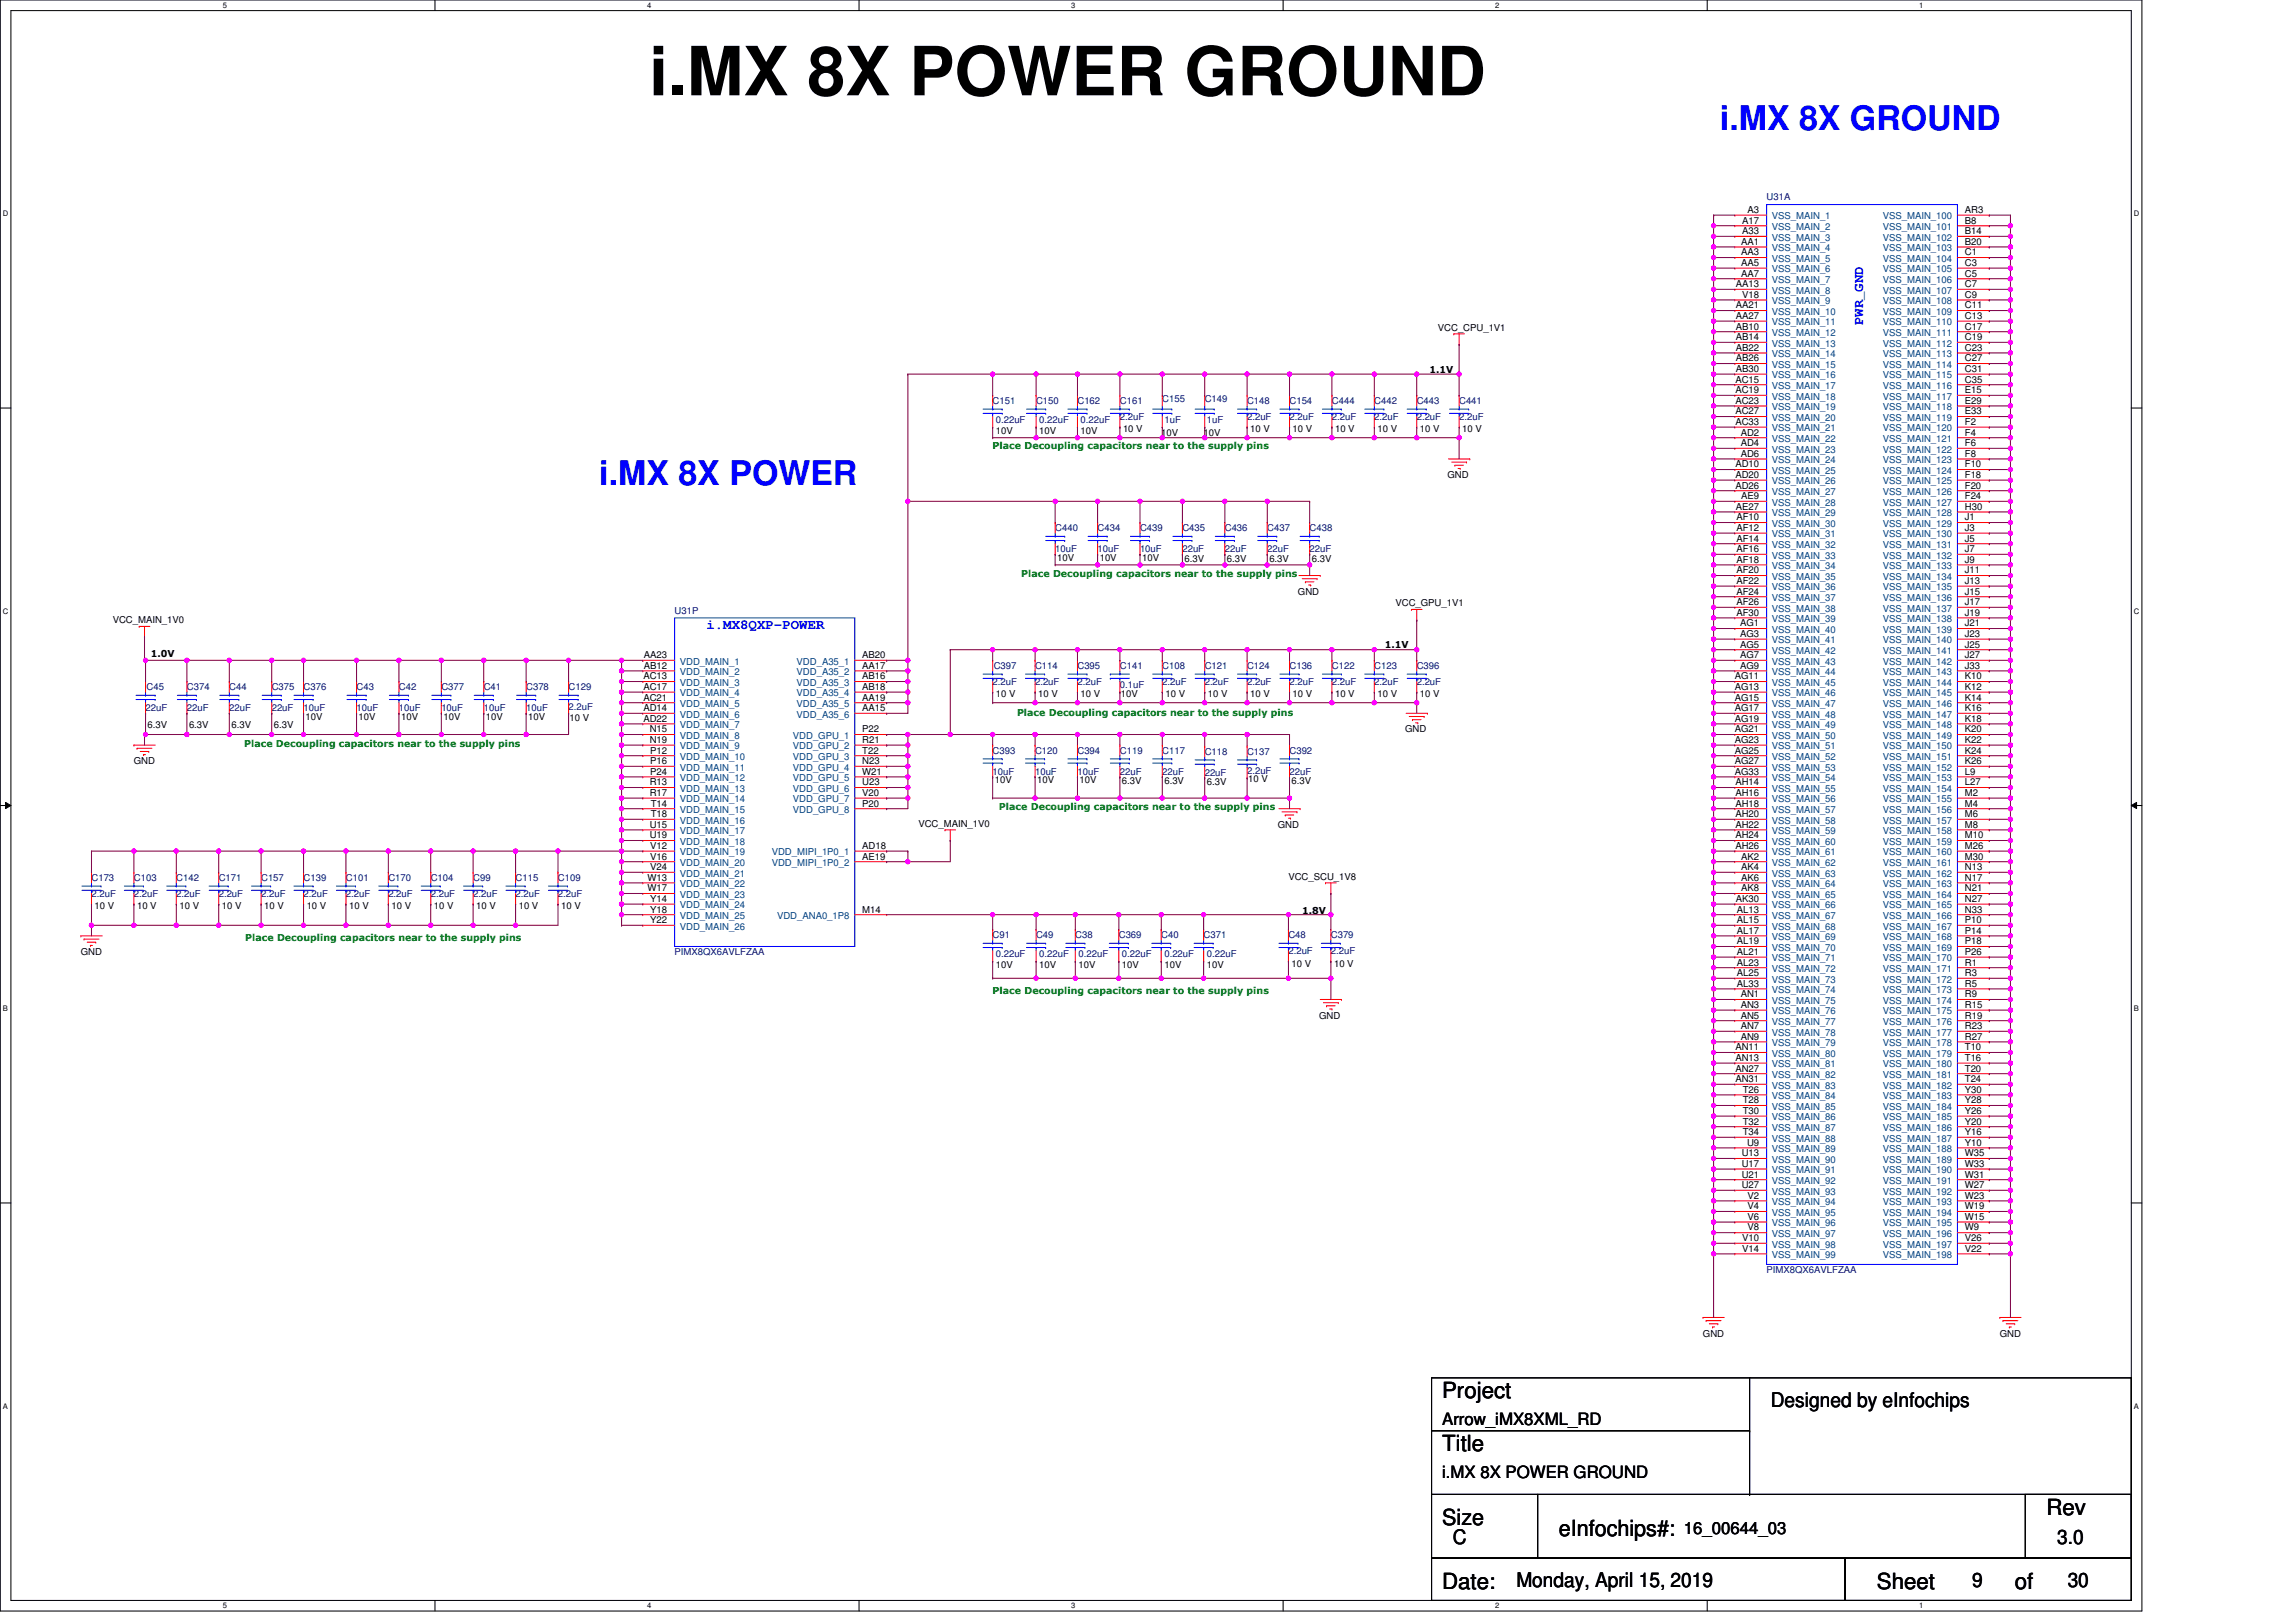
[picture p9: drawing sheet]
<svg xmlns="http://www.w3.org/2000/svg" width="297mm" height="210mm" viewBox="0 0 297 210" stroke-linecap="round" stroke-linejoin="round" font-family="sans-serif">
<defs><g id="words">
<text font-size="8.8" x="84" y="12.3">i.MX 8X POWER GROUND</text>
<g font-size="4.4" fill="#00f">
<text x="222.5" y="16.9">i.MX 8X GROUND</text>
<text x="77.5" y="62.8">i.MX 8X POWER</text>
</g>
<g font-size="2.9">
<text x="186.6" y="180.9">Project</text>
<text x="186.6" y="187.8">Title</text>
<text x="186.6" y="197.4">Size</text>
<text x="264.8" y="196">Rev</text>
<text x="201.7" y="198.7">eInfochips#:</text>
<text x="186.6" y="205.6">Date:</text>
<text x="242.8" y="205.6">Sheet</text>
<text x="260.6" y="205.6">of</text>
</g>
<g font-size="2.6">
<text x="229.1" y="182">Designed by eInfochips</text>
<text x="187.9" y="199.9">C</text>
<text x="266.1" y="199.9">3.0</text>
<text x="196.2" y="205.4">Monday, April 15, 2019</text>
<text x="255.2" y="205.4">9</text>
<text x="267.5" y="205.4">30</text>
</g>
<g font-size="2.2">
<text x="186.6" y="184.4">Arrow_iMX8XML_RD</text>
<text x="186.6" y="191.3">i.MX 8X POWER GROUND</text>
<text x="217.9" y="198.5">16_00644_03</text>
</g>
<g font-size="1.8" fill="#00f">
<text x="241" y="42.1" transform="rotate(-90 241 42.1)">PWR_GND</text>
<text x="91.4" y="81.4">i.MX8QXP-POWER</text>
</g>
<g font-size="1.2">
<text x="225.4" y="28.9">A17</text>
<text x="226.1" y="27.6">A3</text>
<text x="254.2" y="27.6">AR3</text>
<text x="254.2" y="28.9">B8</text>
<text x="225.3" y="31.7">AA1</text>
<text x="225.3" y="33.1">AA3</text>
<text x="225.3" y="34.4">AA5</text>
<text x="225.3" y="35.8">AA7</text>
<text x="225.4" y="30.3">A33</text>
<text x="254.2" y="30.3">B14</text>
<text x="254.2" y="31.7">B20</text>
<text x="254.2" y="33.1">C1</text>
<text x="254.2" y="34.4">C3</text>
<text x="254.2" y="35.8">C5</text>
<text x="224.6" y="37.2">AA13</text>
<text x="224.6" y="39.9">AA21</text>
<text x="224.6" y="41.3">AA27</text>
<text x="225.4" y="38.5">V18</text>
<text x="254.2" y="37.2">C7</text>
<text x="254.2" y="38.5">C9</text>
<text x="254.2" y="39.9">C11</text>
<text x="254.2" y="41.3">C13</text>
<text x="186" y="42.8">VCC_CPU_1V1</text>
<text x="224.6" y="42.7">AB10</text>
<text x="224.6" y="44">AB14</text>
<text x="224.6" y="45.4">AB22</text>
<text x="224.6" y="46.8">AB26</text>
<text x="254.2" y="42.7">C17</text>
<text x="254.2" y="44">C19</text>
<text x="254.2" y="45.4">C23</text>
<text x="254.2" y="46.8">C27</text>
<text x="184.9" y="48.3">1.1V</text>
<text x="224.5" y="49.5">AC15</text>
<text x="224.5" y="50.9">AC19</text>
<text x="224.5" y="52.3">AC23</text>
<text x="224.5" y="53.6">AC27</text>
<text x="224.6" y="48.1">AB30</text>
<text x="254.2" y="48.1">C31</text>
<text x="254.2" y="49.5">C35</text>
<text x="254.2" y="50.9">E15</text>
<text x="254.2" y="52.3">E29</text>
<text x="254.2" y="53.6">E33</text>
<text x="128.8" y="56.1">10V</text>
<text x="134.5" y="56.1">10V</text>
<text x="139.8" y="56.1">10V</text>
<text x="145.3" y="56">10 V</text>
<text x="150.2" y="56.4">10V</text>
<text x="155.7" y="56.4">10V</text>
<text x="161.7" y="56">10 V</text>
<text x="167.2" y="56">10 V</text>
<text x="172.7" y="56">10 V</text>
<text x="178.2" y="56">10 V</text>
<text x="183.7" y="56">10 V</text>
<text x="189.2" y="56">10 V</text>
<text x="224.5" y="55">AC33</text>
<text x="225.2" y="56.4">AD2</text>
<text x="225.2" y="57.7">AD4</text>
<text x="225.2" y="59.1">AD6</text>
<text x="254.2" y="55">F2</text>
<text x="254.2" y="56.4">F4</text>
<text x="254.2" y="57.7">F6</text>
<text x="254.2" y="59.1">F8</text>
<text x="187.3" y="61.9">GND</text>
<text x="224.5" y="60.5">AD10</text>
<text x="224.5" y="61.9">AD20</text>
<text x="224.5" y="63.2">AD26</text>
<text x="224.6" y="66">AE27</text>
<text x="225.3" y="64.6">AE9</text>
<text x="254.2" y="60.5">F10</text>
<text x="254.2" y="61.9">F18</text>
<text x="254.2" y="63.2">F20</text>
<text x="254.2" y="64.6">F24</text>
<text x="254.2" y="66">H30</text>
<text x="224.6" y="67.3">AF10</text>
<text x="224.6" y="68.7">AF12</text>
<text x="224.6" y="70.1">AF14</text>
<text x="224.6" y="71.5">AF16</text>
<text x="254.2" y="67.3">J1</text>
<text x="254.2" y="68.7">J3</text>
<text x="254.2" y="70.1">J5</text>
<text x="254.2" y="71.5">J7</text>
<text x="136.8" y="72.6">10V</text>
<text x="142.3" y="72.6">10V</text>
<text x="147.8" y="72.6">10V</text>
<text x="153.2" y="72.7">6.3V</text>
<text x="158.7" y="72.7">6.3V</text>
<text x="164.2" y="72.7">6.3V</text>
<text x="167.9" y="77">GND</text>
<text x="169.7" y="72.7">6.3V</text>
<text x="224.6" y="72.8">AF18</text>
<text x="224.6" y="74.2">AF20</text>
<text x="224.6" y="75.6">AF22</text>
<text x="224.6" y="76.9">AF24</text>
<text x="254.2" y="72.8">J9</text>
<text x="254.2" y="74.2">J11</text>
<text x="254.2" y="75.6">J13</text>
<text x="254.2" y="76.9">J15</text>
<text x="14.6" y="80.7">VCC_MAIN_1V0</text>
<text x="179.2" y="83.8">1.1V</text>
<text x="180.5" y="78.5">VCC_GPU_1V1</text>
<text x="224.6" y="78.3">AF26</text>
<text x="224.6" y="79.7">AF30</text>
<text x="225.1" y="81.1">AG1</text>
<text x="225.1" y="82.4">AG3</text>
<text x="225.1" y="83.8">AG5</text>
<text x="254.2" y="78.3">J17</text>
<text x="254.2" y="79.7">J19</text>
<text x="254.2" y="81.1">J21</text>
<text x="254.2" y="82.4">J23</text>
<text x="254.2" y="83.8">J25</text>
<text x="19.5" y="85">1.0V</text>
<text x="83.2" y="87.9">AC13</text>
<text x="83.2" y="89.3">AC17</text>
<text x="83.3" y="85.2">AA23</text>
<text x="83.3" y="86.5">AB12</text>
<text x="111.6" y="85.2">AB20</text>
<text x="111.6" y="86.5">AA17</text>
<text x="111.6" y="87.9">AB16</text>
<text x="111.6" y="89.3">AB18</text>
<text x="224.4" y="87.9">AG11</text>
<text x="224.4" y="89.3">AG13</text>
<text x="225.1" y="85.2">AG7</text>
<text x="225.1" y="86.5">AG9</text>
<text x="254.2" y="85.2">J27</text>
<text x="254.2" y="86.5">J33</text>
<text x="254.2" y="87.9">K10</text>
<text x="254.2" y="89.3">K12</text>
<text x="19.1" y="94.2">6.3V</text>
<text x="24.5" y="94.2">6.3V</text>
<text x="29.9" y="94.2">6.3V</text>
<text x="35.4" y="94.2">6.3V</text>
<text x="39.5" y="93.1">10V</text>
<text x="46.4" y="93.1">10V</text>
<text x="51.9" y="93.1">10V</text>
<text x="57.4" y="93.1">10V</text>
<text x="62.9" y="93.1">10V</text>
<text x="68.3" y="93.1">10V</text>
<text x="73.7" y="93.3">10 V</text>
<text x="83.2" y="90.7">AC21</text>
<text x="83.2" y="92">AD14</text>
<text x="83.2" y="93.4">AD22</text>
<text x="84.1" y="94.8">N15</text>
<text x="111.6" y="92">AA15</text>
<text x="111.6" y="94.8">P22</text>
<text x="111.6" y="90.7">AA19</text>
<text x="128.8" y="90.3">10 V</text>
<text x="134.3" y="90.3">10 V</text>
<text x="139.8" y="90.3">10 V</text>
<text x="145" y="90.3">10V</text>
<text x="150.8" y="90.3">10 V</text>
<text x="156.3" y="90.3">10 V</text>
<text x="161.7" y="90.3">10 V</text>
<text x="167.2" y="90.3">10 V</text>
<text x="172.7" y="90.3">10 V</text>
<text x="178.2" y="90.3">10 V</text>
<text x="181.8" y="94.8">GND</text>
<text x="183.7" y="90.3">10 V</text>
<text x="224.4" y="90.7">AG15</text>
<text x="224.4" y="92">AG17</text>
<text x="224.4" y="93.4">AG19</text>
<text x="224.4" y="94.8">AG21</text>
<text x="254.2" y="90.7">K14</text>
<text x="254.2" y="92">K16</text>
<text x="254.2" y="93.4">K18</text>
<text x="254.2" y="94.8">K20</text>
<text x="17.3" y="98.9">GND</text>
<text x="84.1" y="96.1">N19</text>
<text x="84.1" y="101.6">R13</text>
<text x="84.1" y="97.5">P12</text>
<text x="84.1" y="98.9">P16</text>
<text x="84.1" y="100.3">P24</text>
<text x="111.6" y="98.9">N23</text>
<text x="111.6" y="101.6">U23</text>
<text x="111.6" y="100.3">W21</text>
<text x="111.6" y="96.1">R21</text>
<text x="111.6" y="97.5">T22</text>
<text x="128.7" y="101.4">10V</text>
<text x="134.2" y="101.4">10V</text>
<text x="139.7" y="101.4">10V</text>
<text x="145.2" y="101.5">6.3V</text>
<text x="150.6" y="101.5">6.3V</text>
<text x="156.1" y="101.6">6.3V</text>
<text x="161.5" y="101.2">10 V</text>
<text x="167.1" y="101.5">6.3V</text>
<text x="224.4" y="96.1">AG23</text>
<text x="224.4" y="97.5">AG25</text>
<text x="224.4" y="98.9">AG27</text>
<text x="224.4" y="100.3">AG33</text>
<text x="224.5" y="101.6">AH14</text>
<text x="254.2" y="96.1">K22</text>
<text x="254.2" y="97.5">K24</text>
<text x="254.2" y="98.9">K26</text>
<text x="254.2" y="100.3">L9</text>
<text x="254.2" y="101.6">L27</text>
<text x="84.1" y="103">R17</text>
<text x="84.1" y="107.1">U15</text>
<text x="84.2" y="104.4">T14</text>
<text x="84.2" y="105.7">T18</text>
<text x="111.6" y="104.4">P20</text>
<text x="111.6" y="103">V20</text>
<text x="118.8" y="107">VCC_MAIN_1V0</text>
<text x="165.3" y="107.1">GND</text>
<text x="224.5" y="103">AH16</text>
<text x="224.5" y="104.4">AH18</text>
<text x="224.5" y="105.7">AH20</text>
<text x="224.5" y="107.1">AH22</text>
<text x="254.2" y="103">M2</text>
<text x="254.2" y="104.4">M4</text>
<text x="254.2" y="105.7">M6</text>
<text x="254.2" y="107.1">M8</text>
<text x="83.8" y="114">W13</text>
<text x="84.1" y="108.5">U19</text>
<text x="84.1" y="109.9">V12</text>
<text x="84.1" y="111.2">V16</text>
<text x="84.1" y="112.6">V24</text>
<text x="111.6" y="109.9">AD18</text>
<text x="111.6" y="111.2">AE19</text>
<text x="166.7" y="113.8">VCC_SCU_1V8</text>
<text x="224.5" y="108.5">AH24</text>
<text x="224.5" y="109.9">AH26</text>
<text x="225.3" y="111.2">AK2</text>
<text x="225.3" y="112.6">AK4</text>
<text x="225.3" y="114">AK6</text>
<text x="254.2" y="108.5">M10</text>
<text x="254.2" y="109.9">M26</text>
<text x="254.2" y="111.2">M30</text>
<text x="254.2" y="112.6">N13</text>
<text x="254.2" y="114">N17</text>
<text x="12.2" y="117.7">10 V</text>
<text x="17.7" y="117.7">10 V</text>
<text x="23.2" y="117.7">10 V</text>
<text x="28.7" y="117.7">10 V</text>
<text x="34.2" y="117.7">10 V</text>
<text x="39.7" y="117.7">10 V</text>
<text x="45.2" y="117.7">10 V</text>
<text x="50.6" y="117.7">10 V</text>
<text x="56.1" y="117.7">10 V</text>
<text x="61.6" y="117.7">10 V</text>
<text x="67.1" y="117.7">10 V</text>
<text x="72.6" y="117.7">10 V</text>
<text x="83.8" y="115.3">W17</text>
<text x="84.1" y="116.7">Y14</text>
<text x="84.1" y="118.1">Y18</text>
<text x="84.1" y="119.5">Y22</text>
<text x="111.6" y="118.1">M14</text>
<text x="168.5" y="118.2">1.8V</text>
<text x="224.6" y="116.7">AK30</text>
<text x="224.7" y="118.1">AL13</text>
<text x="224.7" y="119.5">AL15</text>
<text x="225.3" y="115.3">AK8</text>
<text x="254.2" y="115.3">N21</text>
<text x="254.2" y="116.7">N27</text>
<text x="254.2" y="118.1">N33</text>
<text x="254.2" y="119.5">P10</text>
<text x="10.5" y="123.6">GND</text>
<text x="128.8" y="125.2">10V</text>
<text x="134.5" y="125.2">10V</text>
<text x="139.5" y="125.2">10V</text>
<text x="145.2" y="125.2">10V</text>
<text x="150.6" y="125.2">10V</text>
<text x="156.1" y="125.2">10V</text>
<text x="167.1" y="125.1">10 V</text>
<text x="172.6" y="125.1">10 V</text>
<text x="224.7" y="120.8">AL17</text>
<text x="224.7" y="122.2">AL19</text>
<text x="224.7" y="123.6">AL21</text>
<text x="224.7" y="124.9">AL23</text>
<text x="254.2" y="120.8">P14</text>
<text x="254.2" y="122.2">P18</text>
<text x="254.2" y="123.6">P26</text>
<text x="254.2" y="124.9">R1</text>
<text x="170.7" y="131.8">GND</text>
<text x="224.7" y="126.3">AL25</text>
<text x="224.7" y="127.7">AL33</text>
<text x="225.2" y="129.1">AN1</text>
<text x="225.2" y="130.4">AN3</text>
<text x="225.2" y="131.8">AN5</text>
<text x="254.2" y="126.3">R3</text>
<text x="254.2" y="127.7">R5</text>
<text x="254.2" y="129.1">R9</text>
<text x="254.2" y="130.4">R15</text>
<text x="254.2" y="131.8">R19</text>
<text x="224.5" y="135.9">AN11</text>
<text x="224.5" y="137.3">AN13</text>
<text x="225.2" y="133.2">AN7</text>
<text x="225.2" y="134.5">AN9</text>
<text x="254.2" y="133.2">R23</text>
<text x="254.2" y="134.5">R27</text>
<text x="254.2" y="135.9">T10</text>
<text x="254.2" y="137.3">T16</text>
<text x="224.5" y="138.7">AN27</text>
<text x="224.5" y="140">AN31</text>
<text x="225.5" y="141.4">T26</text>
<text x="225.5" y="142.8">T28</text>
<text x="254.2" y="138.7">T20</text>
<text x="254.2" y="140">T24</text>
<text x="254.2" y="141.4">Y30</text>
<text x="254.2" y="142.8">Y28</text>
<text x="225.3" y="149.6">U13</text>
<text x="225.5" y="144.2">T30</text>
<text x="225.5" y="145.5">T32</text>
<text x="225.5" y="146.9">T34</text>
<text x="226" y="148.3">U9</text>
<text x="254.2" y="144.2">Y26</text>
<text x="254.2" y="145.5">Y20</text>
<text x="254.2" y="146.9">Y16</text>
<text x="254.2" y="148.3">Y10</text>
<text x="254.2" y="149.6">W35</text>
<text x="225.3" y="151">U17</text>
<text x="225.3" y="152.4">U21</text>
<text x="225.3" y="153.8">U27</text>
<text x="226.1" y="155.1">V2</text>
<text x="254.2" y="151">W33</text>
<text x="254.2" y="152.4">W31</text>
<text x="254.2" y="153.8">W27</text>
<text x="254.2" y="155.1">W23</text>
<text x="225.4" y="160.6">V10</text>
<text x="225.4" y="162">V14</text>
<text x="226.1" y="156.5">V4</text>
<text x="226.1" y="157.9">V6</text>
<text x="226.1" y="159.2">V8</text>
<text x="254.2" y="156.5">W19</text>
<text x="254.2" y="157.9">W15</text>
<text x="254.2" y="159.2">W9</text>
<text x="254.2" y="160.6">V26</text>
<text x="254.2" y="162">V22</text>
<text x="220.3" y="173">GND</text>
<text x="258.7" y="173">GND</text>
</g>
<g font-size="1.2" fill="#000080">
<text x="228.5" y="25.9">U31A</text>
<text x="128.4" y="52.3">C151</text>
<text x="134" y="52.3">C150</text>
<text x="139.4" y="52.3">C162</text>
<text x="144.9" y="52.3">C161</text>
<text x="150.4" y="52">C155</text>
<text x="155.9" y="52">C149</text>
<text x="161.3" y="52.3">C148</text>
<text x="166.8" y="52.3">C154</text>
<text x="172.3" y="52.3">C444</text>
<text x="177.8" y="52.3">C442</text>
<text x="183.3" y="52.3">C443</text>
<text x="188.8" y="52.3">C441</text>
<text x="128.8" y="54.7">0.22uF</text>
<text x="134.5" y="54.7">0.22uF</text>
<text x="139.8" y="54.7">0.22uF</text>
<text x="144.9" y="54.3">2.2uF</text>
<text x="150.6" y="54.7">1uF</text>
<text x="156.1" y="54.7">1uF</text>
<text x="161.3" y="54.3">2.2uF</text>
<text x="166.8" y="54.3">2.2uF</text>
<text x="172.3" y="54.3">2.2uF</text>
<text x="177.8" y="54.3">2.2uF</text>
<text x="183.3" y="54.3">2.2uF</text>
<text x="188.8" y="54.3">2.2uF</text>
<text x="136.5" y="68.7">C440</text>
<text x="136.5" y="71.5">10uF</text>
<text x="142" y="68.7">C434</text>
<text x="142" y="71.5">10uF</text>
<text x="147.5" y="68.7">C439</text>
<text x="147.5" y="71.5">10uF</text>
<text x="153" y="68.7">C435</text>
<text x="153" y="71.5">22uF</text>
<text x="158.5" y="68.7">C436</text>
<text x="158.5" y="71.5">22uF</text>
<text x="163.9" y="68.7">C437</text>
<text x="163.9" y="71.5">22uF</text>
<text x="169.4" y="68.7">C438</text>
<text x="169.4" y="71.5">22uF</text>
<text x="87.3" y="79.4">U31P</text>
<text x="19" y="89.3">C45</text>
<text x="24.2" y="89.3">C374</text>
<text x="29.7" y="89.3">C44</text>
<text x="35.2" y="89.3">C375</text>
<text x="39.3" y="89.3">C376</text>
<text x="46.1" y="89.3">C43</text>
<text x="51.6" y="89.3">C42</text>
<text x="57.1" y="89.3">C377</text>
<text x="62.6" y="89.3">C41</text>
<text x="68.1" y="89.3">C378</text>
<text x="73.6" y="89.3">C129</text>
<text x="128.4" y="88.6">2.2uF</text>
<text x="128.6" y="86.6">C397</text>
<text x="133.9" y="86.6">C114</text>
<text x="133.9" y="88.6">2.2uF</text>
<text x="139.4" y="86.6">C395</text>
<text x="139.4" y="88.6">2.2uF</text>
<text x="144.9" y="86.6">C141</text>
<text x="144.9" y="89">0.1uF</text>
<text x="150.4" y="86.6">C108</text>
<text x="150.4" y="88.6">2.2uF</text>
<text x="155.9" y="86.6">C121</text>
<text x="155.9" y="88.6">2.2uF</text>
<text x="161.3" y="86.6">C124</text>
<text x="161.3" y="88.6">2.2uF</text>
<text x="166.8" y="86.6">C136</text>
<text x="166.8" y="88.6">2.2uF</text>
<text x="172.3" y="86.6">C122</text>
<text x="172.3" y="88.6">2.2uF</text>
<text x="177.8" y="86.6">C123</text>
<text x="177.8" y="88.6">2.2uF</text>
<text x="183.3" y="86.6">C396</text>
<text x="183.3" y="88.6">2.2uF</text>
<text x="18.8" y="92">22uF</text>
<text x="24.2" y="92">22uF</text>
<text x="29.7" y="92">22uF</text>
<text x="35.2" y="92">22uF</text>
<text x="39.3" y="92">10uF</text>
<text x="46.1" y="92">10uF</text>
<text x="51.6" y="92">10uF</text>
<text x="57.1" y="92">10uF</text>
<text x="62.6" y="92">10uF</text>
<text x="68.1" y="92">10uF</text>
<text x="73.6" y="91.9">2.2uF</text>
<text x="128.4" y="97.5">C393</text>
<text x="128.4" y="100.3">10uF</text>
<text x="133.9" y="97.5">C120</text>
<text x="133.9" y="100.3">10uF</text>
<text x="139.4" y="97.5">C394</text>
<text x="139.4" y="100.3">10uF</text>
<text x="144.9" y="97.5">C119</text>
<text x="144.9" y="100.3">22uF</text>
<text x="150.4" y="97.5">C117</text>
<text x="150.4" y="100.3">22uF</text>
<text x="155.9" y="97.7">C118</text>
<text x="155.9" y="100.4">22uF</text>
<text x="161.3" y="97.7">C137</text>
<text x="161.3" y="100.1">2.2uF</text>
<text x="166.8" y="97.5">C392</text>
<text x="166.8" y="100.3">22uF</text>
<text x="11.8" y="114">C173</text>
<text x="17.3" y="114">C103</text>
<text x="22.8" y="114">C142</text>
<text x="28.3" y="114">C171</text>
<text x="33.8" y="114">C157</text>
<text x="39.3" y="114">C139</text>
<text x="44.8" y="114">C101</text>
<text x="50.2" y="114">C170</text>
<text x="55.7" y="114">C104</text>
<text x="61.2" y="114">C99</text>
<text x="66.7" y="114">C115</text>
<text x="72.2" y="114">C109</text>
<text x="11.8" y="116">2.2uF</text>
<text x="17.3" y="116">2.2uF</text>
<text x="22.8" y="116">2.2uF</text>
<text x="28.3" y="116">2.2uF</text>
<text x="33.8" y="116">2.2uF</text>
<text x="39.3" y="116">2.2uF</text>
<text x="44.8" y="116">2.2uF</text>
<text x="50.2" y="116">2.2uF</text>
<text x="55.7" y="116">2.2uF</text>
<text x="61.2" y="116">2.2uF</text>
<text x="66.7" y="116">2.2uF</text>
<text x="72.2" y="116">2.2uF</text>
<text x="87.3" y="123.6">PIMX8QX6AVLFZAA</text>
<text x="128.4" y="121.4">C91</text>
<text x="128.8" y="123.9">0.22uF</text>
<text x="134" y="121.4">C49</text>
<text x="134.5" y="123.9">0.22uF</text>
<text x="139.1" y="121.4">C38</text>
<text x="139.5" y="123.9">0.22uF</text>
<text x="144.7" y="121.4">C369</text>
<text x="145.2" y="123.9">0.22uF</text>
<text x="150.2" y="121.4">C40</text>
<text x="150.6" y="123.9">0.22uF</text>
<text x="155.7" y="121.4">C371</text>
<text x="156.1" y="123.9">0.22uF</text>
<text x="166.7" y="121.4">C48</text>
<text x="166.7" y="123.5">2.2uF</text>
<text x="172.2" y="121.4">C379</text>
<text x="172.2" y="123.5">2.2uF</text>
<text x="228.5" y="164.7">PIMX8QX6AVLFZAA</text>
</g>
<g font-size="1.2" fill="#004080">
<text x="229.2" y="28.4">VSS_MAIN_1</text>
<text x="229.2" y="29.8">VSS_MAIN_2</text>
<text x="243.6" y="28.4">VSS_MAIN_100</text>
<text x="243.6" y="29.8">VSS_MAIN_101</text>
<text x="229.2" y="31.1">VSS_MAIN_3</text>
<text x="229.2" y="32.5">VSS_MAIN_4</text>
<text x="229.2" y="33.9">VSS_MAIN_5</text>
<text x="229.2" y="35.3">VSS_MAIN_6</text>
<text x="243.6" y="31.1">VSS_MAIN_102</text>
<text x="243.6" y="32.5">VSS_MAIN_103</text>
<text x="243.6" y="33.9">VSS_MAIN_104</text>
<text x="243.6" y="35.3">VSS_MAIN_105</text>
<text x="229.2" y="36.6">VSS_MAIN_7</text>
<text x="229.2" y="38">VSS_MAIN_8</text>
<text x="229.2" y="39.4">VSS_MAIN_9</text>
<text x="229.2" y="40.7">VSS_MAIN_10</text>
<text x="243.6" y="36.6">VSS_MAIN_106</text>
<text x="243.6" y="38">VSS_MAIN_107</text>
<text x="243.6" y="39.4">VSS_MAIN_108</text>
<text x="243.6" y="40.7">VSS_MAIN_109</text>
<text x="229.2" y="42.1">VSS_MAIN_11</text>
<text x="229.2" y="43.5">VSS_MAIN_12</text>
<text x="229.2" y="44.9">VSS_MAIN_13</text>
<text x="229.2" y="46.2">VSS_MAIN_14</text>
<text x="229.2" y="47.6">VSS_MAIN_15</text>
<text x="243.6" y="42.1">VSS_MAIN_110</text>
<text x="243.6" y="43.5">VSS_MAIN_111</text>
<text x="243.6" y="44.9">VSS_MAIN_112</text>
<text x="243.6" y="46.2">VSS_MAIN_113</text>
<text x="243.6" y="47.6">VSS_MAIN_114</text>
<text x="229.2" y="49">VSS_MAIN_16</text>
<text x="229.2" y="50.3">VSS_MAIN_17</text>
<text x="229.2" y="51.7">VSS_MAIN_18</text>
<text x="229.2" y="53.1">VSS_MAIN_19</text>
<text x="243.6" y="49">VSS_MAIN_115</text>
<text x="243.6" y="50.3">VSS_MAIN_116</text>
<text x="243.6" y="51.7">VSS_MAIN_117</text>
<text x="243.6" y="53.1">VSS_MAIN_118</text>
<text x="229.2" y="54.5">VSS_MAIN_20</text>
<text x="229.2" y="55.8">VSS_MAIN_21</text>
<text x="229.2" y="57.2">VSS_MAIN_22</text>
<text x="229.2" y="58.6">VSS_MAIN_23</text>
<text x="229.2" y="59.9">VSS_MAIN_24</text>
<text x="243.6" y="54.5">VSS_MAIN_119</text>
<text x="243.6" y="55.8">VSS_MAIN_120</text>
<text x="243.6" y="57.2">VSS_MAIN_121</text>
<text x="243.6" y="58.6">VSS_MAIN_122</text>
<text x="243.6" y="59.9">VSS_MAIN_123</text>
<text x="229.2" y="61.3">VSS_MAIN_25</text>
<text x="229.2" y="62.7">VSS_MAIN_26</text>
<text x="229.2" y="64.1">VSS_MAIN_27</text>
<text x="229.2" y="65.4">VSS_MAIN_28</text>
<text x="243.6" y="61.3">VSS_MAIN_124</text>
<text x="243.6" y="62.7">VSS_MAIN_125</text>
<text x="243.6" y="64.1">VSS_MAIN_126</text>
<text x="243.6" y="65.4">VSS_MAIN_127</text>
<text x="229.2" y="66.8">VSS_MAIN_29</text>
<text x="229.2" y="68.2">VSS_MAIN_30</text>
<text x="229.2" y="69.5">VSS_MAIN_31</text>
<text x="229.2" y="70.9">VSS_MAIN_32</text>
<text x="243.6" y="66.8">VSS_MAIN_128</text>
<text x="243.6" y="68.2">VSS_MAIN_129</text>
<text x="243.6" y="69.5">VSS_MAIN_130</text>
<text x="243.6" y="70.9">VSS_MAIN_131</text>
<text x="229.2" y="72.3">VSS_MAIN_33</text>
<text x="229.2" y="73.7">VSS_MAIN_34</text>
<text x="229.2" y="75">VSS_MAIN_35</text>
<text x="229.2" y="76.4">VSS_MAIN_36</text>
<text x="229.2" y="77.8">VSS_MAIN_37</text>
<text x="243.6" y="72.3">VSS_MAIN_132</text>
<text x="243.6" y="73.7">VSS_MAIN_133</text>
<text x="243.6" y="75">VSS_MAIN_134</text>
<text x="243.6" y="76.4">VSS_MAIN_135</text>
<text x="243.6" y="77.8">VSS_MAIN_136</text>
<text x="229.2" y="79.1">VSS_MAIN_38</text>
<text x="229.2" y="80.5">VSS_MAIN_39</text>
<text x="229.2" y="81.9">VSS_MAIN_40</text>
<text x="229.2" y="83.3">VSS_MAIN_41</text>
<text x="243.6" y="79.1">VSS_MAIN_137</text>
<text x="243.6" y="80.5">VSS_MAIN_138</text>
<text x="243.6" y="81.9">VSS_MAIN_139</text>
<text x="243.6" y="83.3">VSS_MAIN_140</text>
<text x="88" y="86">VDD_MAIN_1</text>
<text x="88" y="87.4">VDD_MAIN_2</text>
<text x="88" y="88.7">VDD_MAIN_3</text>
<text x="103.1" y="86">VDD_A35_1</text>
<text x="103.1" y="87.4">VDD_A35_2</text>
<text x="103.1" y="88.7">VDD_A35_3</text>
<text x="229.2" y="84.6">VSS_MAIN_42</text>
<text x="229.2" y="86">VSS_MAIN_43</text>
<text x="229.2" y="87.4">VSS_MAIN_44</text>
<text x="229.2" y="88.7">VSS_MAIN_45</text>
<text x="243.6" y="84.6">VSS_MAIN_141</text>
<text x="243.6" y="86">VSS_MAIN_142</text>
<text x="243.6" y="87.4">VSS_MAIN_143</text>
<text x="243.6" y="88.7">VSS_MAIN_144</text>
<text x="88" y="90.1">VDD_MAIN_4</text>
<text x="88" y="91.5">VDD_MAIN_5</text>
<text x="88" y="92.9">VDD_MAIN_6</text>
<text x="88" y="94.2">VDD_MAIN_7</text>
<text x="88" y="95.6">VDD_MAIN_8</text>
<text x="102.6" y="95.6">VDD_GPU_1</text>
<text x="103.1" y="92.9">VDD_A35_6</text>
<text x="103.1" y="90.1">VDD_A35_4</text>
<text x="103.1" y="91.5">VDD_A35_5</text>
<text x="229.2" y="90.1">VSS_MAIN_46</text>
<text x="229.2" y="91.5">VSS_MAIN_47</text>
<text x="229.2" y="92.9">VSS_MAIN_48</text>
<text x="229.2" y="94.2">VSS_MAIN_49</text>
<text x="229.2" y="95.6">VSS_MAIN_50</text>
<text x="243.6" y="90.1">VSS_MAIN_145</text>
<text x="243.6" y="91.5">VSS_MAIN_146</text>
<text x="243.6" y="92.9">VSS_MAIN_147</text>
<text x="243.6" y="94.2">VSS_MAIN_148</text>
<text x="243.6" y="95.6">VSS_MAIN_149</text>
<text x="88" y="97">VDD_MAIN_9</text>
<text x="88" y="98.3">VDD_MAIN_10</text>
<text x="88" y="99.7">VDD_MAIN_11</text>
<text x="88" y="101.1">VDD_MAIN_12</text>
<text x="102.6" y="99.7">VDD_GPU_4</text>
<text x="102.6" y="101.1">VDD_GPU_5</text>
<text x="102.6" y="97">VDD_GPU_2</text>
<text x="102.6" y="98.3">VDD_GPU_3</text>
<text x="229.2" y="97">VSS_MAIN_51</text>
<text x="229.2" y="98.3">VSS_MAIN_52</text>
<text x="229.2" y="99.7">VSS_MAIN_53</text>
<text x="229.2" y="101.1">VSS_MAIN_54</text>
<text x="243.6" y="97">VSS_MAIN_150</text>
<text x="243.6" y="98.3">VSS_MAIN_151</text>
<text x="243.6" y="99.7">VSS_MAIN_152</text>
<text x="243.6" y="101.1">VSS_MAIN_153</text>
<text x="88" y="102.5">VDD_MAIN_13</text>
<text x="88" y="103.8">VDD_MAIN_14</text>
<text x="88" y="105.2">VDD_MAIN_15</text>
<text x="88" y="106.6">VDD_MAIN_16</text>
<text x="88" y="107.9">VDD_MAIN_17</text>
<text x="102.6" y="105.2">VDD_GPU_8</text>
<text x="102.6" y="102.5">VDD_GPU_6</text>
<text x="102.6" y="103.8">VDD_GPU_7</text>
<text x="229.2" y="102.5">VSS_MAIN_55</text>
<text x="229.2" y="103.8">VSS_MAIN_56</text>
<text x="229.2" y="105.2">VSS_MAIN_57</text>
<text x="229.2" y="106.6">VSS_MAIN_58</text>
<text x="229.2" y="107.9">VSS_MAIN_59</text>
<text x="243.6" y="102.5">VSS_MAIN_154</text>
<text x="243.6" y="103.8">VSS_MAIN_155</text>
<text x="243.6" y="105.2">VSS_MAIN_156</text>
<text x="243.6" y="106.6">VSS_MAIN_157</text>
<text x="243.6" y="107.9">VSS_MAIN_158</text>
<text x="88" y="109.3">VDD_MAIN_18</text>
<text x="88" y="110.7">VDD_MAIN_19</text>
<text x="88" y="112.1">VDD_MAIN_20</text>
<text x="88" y="113.4">VDD_MAIN_21</text>
<text x="99.8" y="110.7">VDD_MIPI_1P0_1</text>
<text x="99.8" y="112.1">VDD_MIPI_1P0_2</text>
<text x="229.2" y="109.3">VSS_MAIN_60</text>
<text x="229.2" y="110.7">VSS_MAIN_61</text>
<text x="229.2" y="112.1">VSS_MAIN_62</text>
<text x="229.2" y="113.4">VSS_MAIN_63</text>
<text x="243.6" y="109.3">VSS_MAIN_159</text>
<text x="243.6" y="110.7">VSS_MAIN_160</text>
<text x="243.6" y="112.1">VSS_MAIN_161</text>
<text x="243.6" y="113.4">VSS_MAIN_162</text>
<text x="88" y="114.8">VDD_MAIN_22</text>
<text x="88" y="116.2">VDD_MAIN_23</text>
<text x="88" y="117.6">VDD_MAIN_24</text>
<text x="88" y="118.9">VDD_MAIN_25</text>
<text x="100.5" y="118.9">VDD_ANA0_1P8</text>
<text x="229.2" y="114.8">VSS_MAIN_64</text>
<text x="229.2" y="116.2">VSS_MAIN_65</text>
<text x="229.2" y="117.6">VSS_MAIN_66</text>
<text x="229.2" y="118.9">VSS_MAIN_67</text>
<text x="243.6" y="114.8">VSS_MAIN_163</text>
<text x="243.6" y="116.2">VSS_MAIN_164</text>
<text x="243.6" y="117.6">VSS_MAIN_165</text>
<text x="243.6" y="118.9">VSS_MAIN_166</text>
<text x="88" y="120.3">VDD_MAIN_26</text>
<text x="229.2" y="120.3">VSS_MAIN_68</text>
<text x="229.2" y="121.7">VSS_MAIN_69</text>
<text x="229.2" y="123">VSS_MAIN_70</text>
<text x="229.2" y="124.4">VSS_MAIN_71</text>
<text x="229.2" y="125.8">VSS_MAIN_72</text>
<text x="243.6" y="120.3">VSS_MAIN_167</text>
<text x="243.6" y="121.7">VSS_MAIN_168</text>
<text x="243.6" y="123">VSS_MAIN_169</text>
<text x="243.6" y="124.4">VSS_MAIN_170</text>
<text x="243.6" y="125.8">VSS_MAIN_171</text>
<text x="229.2" y="127.2">VSS_MAIN_73</text>
<text x="229.2" y="128.5">VSS_MAIN_74</text>
<text x="229.2" y="129.9">VSS_MAIN_75</text>
<text x="229.2" y="131.3">VSS_MAIN_76</text>
<text x="243.6" y="127.2">VSS_MAIN_172</text>
<text x="243.6" y="128.5">VSS_MAIN_173</text>
<text x="243.6" y="129.9">VSS_MAIN_174</text>
<text x="243.6" y="131.3">VSS_MAIN_175</text>
<text x="229.2" y="132.6">VSS_MAIN_77</text>
<text x="229.2" y="134">VSS_MAIN_78</text>
<text x="229.2" y="135.4">VSS_MAIN_79</text>
<text x="229.2" y="136.8">VSS_MAIN_80</text>
<text x="243.6" y="132.6">VSS_MAIN_176</text>
<text x="243.6" y="134">VSS_MAIN_177</text>
<text x="243.6" y="135.4">VSS_MAIN_178</text>
<text x="243.6" y="136.8">VSS_MAIN_179</text>
<text x="229.2" y="138.1">VSS_MAIN_81</text>
<text x="229.2" y="139.5">VSS_MAIN_82</text>
<text x="229.2" y="140.9">VSS_MAIN_83</text>
<text x="229.2" y="142.2">VSS_MAIN_84</text>
<text x="229.2" y="143.6">VSS_MAIN_85</text>
<text x="243.6" y="138.1">VSS_MAIN_180</text>
<text x="243.6" y="139.5">VSS_MAIN_181</text>
<text x="243.6" y="140.9">VSS_MAIN_182</text>
<text x="243.6" y="142.2">VSS_MAIN_183</text>
<text x="243.6" y="143.6">VSS_MAIN_184</text>
<text x="229.2" y="145">VSS_MAIN_86</text>
<text x="229.2" y="146.4">VSS_MAIN_87</text>
<text x="229.2" y="147.7">VSS_MAIN_88</text>
<text x="229.2" y="149.1">VSS_MAIN_89</text>
<text x="243.6" y="145">VSS_MAIN_185</text>
<text x="243.6" y="146.4">VSS_MAIN_186</text>
<text x="243.6" y="147.7">VSS_MAIN_187</text>
<text x="243.6" y="149.1">VSS_MAIN_188</text>
<text x="229.2" y="150.5">VSS_MAIN_90</text>
<text x="229.2" y="151.8">VSS_MAIN_91</text>
<text x="229.2" y="153.2">VSS_MAIN_92</text>
<text x="229.2" y="154.6">VSS_MAIN_93</text>
<text x="229.2" y="156">VSS_MAIN_94</text>
<text x="243.6" y="150.5">VSS_MAIN_189</text>
<text x="243.6" y="151.8">VSS_MAIN_190</text>
<text x="243.6" y="153.2">VSS_MAIN_191</text>
<text x="243.6" y="154.6">VSS_MAIN_192</text>
<text x="243.6" y="156">VSS_MAIN_193</text>
<text x="229.2" y="157.3">VSS_MAIN_95</text>
<text x="229.2" y="158.7">VSS_MAIN_96</text>
<text x="229.2" y="160.1">VSS_MAIN_97</text>
<text x="229.2" y="161.4">VSS_MAIN_98</text>
<text x="243.6" y="157.3">VSS_MAIN_194</text>
<text x="243.6" y="158.7">VSS_MAIN_195</text>
<text x="243.6" y="160.1">VSS_MAIN_196</text>
<text x="243.6" y="161.4">VSS_MAIN_197</text>
<text x="229.2" y="162.8">VSS_MAIN_99</text>
<text x="243.6" y="162.8">VSS_MAIN_198</text>
</g>
<g font-size="1.2" fill="#008000">
<text x="128.4" y="58.2">Place Decoupling capacitors near to the supply pins</text>
<text x="132.1" y="74.6">Place Decoupling capacitors near to the supply pins</text>
<text x="131.6" y="92.7">Place Decoupling capacitors near to the supply pins</text>
<text x="31.6" y="96.7">Place Decoupling capacitors near to the supply pins</text>
<text x="129.2" y="104.8">Place Decoupling capacitors near to the supply pins</text>
<text x="31.7" y="121.8">Place Decoupling capacitors near to the supply pins</text>
<text x="128.4" y="128.7">Place Decoupling capacitors near to the supply pins</text>
</g>
<g font-size="1">
<text x="28.8" y="1">5</text>
<text x="83.7" y="1">4</text>
<text x="138.6" y="1">3</text>
<text x="193.4" y="1">2</text>
<text x="248.3" y="1">1</text>
<text x=".4" y="28">D</text>
<text x="276.1" y="28">D</text>
<text x=".4" y="79.4">C</text>
<text x="276.1" y="79.4">C</text>
<text x=".4" y="130.8">B</text>
<text x="276.1" y="130.8">B</text>
<text x=".4" y="182.3">A</text>
<text x="276.1" y="182.3">A</text>
<text x="28.8" y="208.1">5</text>
<text x="83.7" y="208.1">4</text>
<text x="138.6" y="208.1">3</text>
<text x="193.4" y="208.1">2</text>
<text x="248.3" y="208.1">1</text>
</g>
</g></defs>
<path d="M0 0h277.1v208.5h-277.1zM1.4 1.4h274.3v205.7h-274.3z" fill="none" stroke="#000" stroke-width=".13"/>
<g fill="#fff">
<path d="M28.8 .1h.6v1.1h-.6z"/>
<path d="M28.8 207.3h.6v1.1h-.6z"/>
</g>
<path d="M56.3 0v1.4M56.3 207.1v1.4" fill="none" stroke="#000" stroke-width=".13"/>
<g fill="#fff">
<path d="M83.7 .1h.6v1.1h-.6z"/>
<path d="M83.7 207.3h.6v1.1h-.6z"/>
</g>
<path d="M111.1 0v1.4M111.1 207.1v1.4" fill="none" stroke="#000" stroke-width=".13"/>
<g fill="#fff">
<path d="M138.6 .1h.5v1.1h-.5z"/>
<path d="M138.6 207.3h.5v1.1h-.5z"/>
</g>
<path d="M166 0v1.4M166 207.1v1.4" fill="none" stroke="#000" stroke-width=".13"/>
<g fill="#fff">
<path d="M193.4 .1h.6v1.1h-.6z"/>
<path d="M193.4 207.3h.6v1.1h-.6z"/>
</g>
<path d="M220.9 0v1.4M220.9 207.1v1.4" fill="none" stroke="#000" stroke-width=".13"/>
<g fill="#fff">
<path d="M248.3 .1h.5v1.1h-.5z"/>
<path d="M248.3 207.3h.5v1.1h-.5z"/>
<path d="M.4 27.1h.7v1.1h-.7z"/>
<path d="M276.1 27.1h.7v1.1h-.7z"/>
<path d="M.4 78.5h.7v1.1h-.7z"/>
<path d="M276.1 78.5h.7v1.1h-.7z"/>
</g>
<path d="M0 52.8h1.4M275.7 52.8h1.4" fill="none" stroke="#000" stroke-width=".13"/>
<g fill="#fff">
<path d="M.4 130h.6v1.1h-.6z"/>
<path d="M276.1 130h.6v1.1h-.6z"/>
</g>
<path d="M0 104.2h1.4M.7 103.8l.7 .4-.7 .4zM275.7 104.2l.7-.4v.8zM275.7 104.2h1.4" fill="none" stroke="#000" stroke-width=".13"/>
<path d="M.7 103.8l.7 .4-.7 .4zM275.7 104.2l.7-.4v.8z" fill="#000"/>
<g fill="#fff">
<path d="M.4 181.4h.6v1.1h-.6z"/>
<path d="M276.1 181.4h.6v1.1h-.6z"/>
</g>
<path d="M0 155.7h1.4M275.7 155.7h1.4M185.2 178.3h90.5v15.1h-90.5zM226.4 178.3v15.1M185.2 193.4h13.7v8.2h-13.7zM185.2 185.2h41.2M198.9 193.4h76.8v8.2h-76.8zM226.4 193.4h.1M226.4 185.2h.1M262 193.4h13.7v8.2h-13.7zM185.2 201.6h53.5v5.5h-53.5zM238.7 201.6h37v5.5h-37z" fill="none" stroke="#000" stroke-width=".13"/>
<g fill="none" stroke="#f00" stroke-width=".13">
<path d="M224.4 27.8h.1M224.4 29.2h.1M224.4 30.6h.1M224.4 32h.1M224.4 33.3h.1M224.4 34.7h.1M224.4 36.1h.1M224.4 37.4h.1M224.4 38.8h.1M224.4 27.8h4.2M224.4 29.2h4.2M224.4 30.6h4.2"/>
<path d="M224.4 32h4.2M224.4 33.3h4.2M224.4 34.7h4.2M224.4 36.1h4.2M224.4 37.4h4.2M224.4 38.8h4.2M253.2 27.8h4.2M253.2 29.2h4.2M253.2 30.6h4.2M253.2 32h4.2M253.2 33.3h4.2M253.2 34.7h4.2"/>
<path d="M253.2 36.1h4.2M253.2 37.4h4.2M253.2 38.8h4.2M257.4 27.8h.1M257.4 29.2h.1M257.4 30.6h.1M257.4 32h.1M257.4 33.3h.1M257.4 34.7h.1M257.4 36.1h.1M257.4 37.4h.1M257.4 38.8h.1"/>
<path d="M128.4 51.2h.1M128.4 55.3h.1M128.4 51.2v1.3M128.4 53.9v1.4M134 51.2h.1M134 55.3h.1M134 51.2v1.3M134 53.9v1.4M139.4 51.2h.1M139.4 55.3h.1M139.4 51.2v1.3M139.4 53.9v1.4"/>
<path d="M144.9 51.2h.1M144.9 55.3h.1M144.9 51.2v1.3M144.9 53.9v1.4M150.4 51.2h.1M150.4 55.3h.1M150.4 51.2v1.3M150.4 53.9v1.4M155.9 51.2h.1M155.9 55.3h.1M155.9 51.2v1.3M155.9 53.9v1.4"/>
<path d="M161.3 51.2h.1M161.3 55.3h.1M161.3 51.2v1.3M161.3 53.9v1.4M166.8 51.2h.1M166.8 55.3h.1M166.8 51.2v1.3M166.8 53.9v1.4M172.3 51.2h.1M172.3 55.3h.1M172.3 51.2v1.3M172.3 53.9v1.4"/>
<path d="M177.8 51.2h.1M177.8 55.3h.1M177.8 51.2v1.3M177.8 53.9v1.4M183.3 51.2h.1M183.3 55.3h.1M183.3 51.2v1.3M183.3 53.9v1.4M187.4 59.4h2.7M187.8 59.8h1.9M188.1 43.2h.1M188.1 43.2h1.4"/>
<path d="M188.8 44.6h.1M188.8 51.2h.1M188.8 55.3h.1M188.8 43.2v1.4M188.8 51.2v1.3M188.8 53.9v1.4M189.7 59.8h.1M190.1 59.4h.1M224.4 40.2h.1M224.4 41.6h.1M224.4 42.9h.1M224.4 44.3h.1"/>
<path d="M224.4 45.7h.1M224.4 47h.1M224.4 48.4h.1M224.4 49.8h.1M224.4 51.2h.1M224.4 52.5h.1M224.4 53.9h.1M224.4 55.3h.1M224.4 56.6h.1M224.4 58h.1M224.4 59.4h.1M224.4 59.4h4.2"/>
<path d="M224.4 40.2h4.2M224.4 41.6h4.2M224.4 42.9h4.2M224.4 44.3h4.2M224.4 45.7h4.2M224.4 47h4.2M224.4 48.4h4.2M224.4 49.8h4.2M224.4 51.2h4.2M224.4 52.5h4.2M224.4 53.9h4.2M224.4 55.3h4.2"/>
<path d="M224.4 56.6h4.2M224.4 58h4.2M253.2 59.4h4.2M253.2 40.2h4.2M253.2 41.6h4.2M253.2 42.9h4.2M253.2 44.3h4.2M253.2 45.7h4.2M253.2 47h4.2M253.2 48.4h4.2M253.2 49.8h4.2M253.2 51.2h4.2"/>
<path d="M253.2 52.5h4.2M253.2 53.9h4.2M253.2 55.3h4.2M253.2 56.6h4.2M253.2 58h4.2M257.4 40.2h.1M257.4 41.6h.1M257.4 42.9h.1M257.4 44.3h.1M257.4 45.7h.1M257.4 47h.1M257.4 48.4h.1"/>
<path d="M257.4 49.8h.1M257.4 51.2h.1M257.4 52.5h.1M257.4 53.9h.1M257.4 55.3h.1M257.4 56.6h.1M257.4 58h.1M257.4 59.4h.1M136.5 67.6h.1M136.5 71.7h.1M136.5 67.6v1.4M136.5 70.4v1.3"/>
<path d="M142 67.6h.1M142 71.7h.1M142 67.6v1.4M142 70.4v1.3M147.5 67.6h.1M147.5 71.7h.1M147.5 67.6v1.4M147.5 70.4v1.3M153 67.6h.1M153 71.7h.1M153 67.6v1.4M153 70.4v1.3"/>
<path d="M158.5 67.6h.1M158.5 71.7h.1M158.5 67.6v1.4M158.5 70.4v1.3M163.9 67.6h.1M163.9 71.7h.1M163.9 67.6v1.4M163.9 70.4v1.3M168.1 74.5h2.7M168.5 74.9h1.9M168.9 75.3h.1M168.9 75.3h1.1"/>
<path d="M169.3 75.7h.3M169.4 67.6h.1M169.4 71.7h.1M169.4 67.6v1.4M169.4 70.4v1.3M169.6 75.7h.1M170.4 74.9h.1M170.8 74.5h.1M182.6 78.9h.1M182.6 78.9h1.4M183.3 78.9v1.3M188.2 60.2h.1"/>
<path d="M188.2 60.2h1.1M188.6 60.6h.3M188.9 60.6h.1M224.4 60.8h.1M224.4 62.1h.1M224.4 63.5h.1M224.4 64.9h.1M224.4 66.2h.1M224.4 67.6h.1M224.4 69h.1M224.4 70.4h.1M224.4 71.7h.1"/>
<path d="M224.4 73.1h.1M224.4 74.5h.1M224.4 75.9h.1M224.4 77.2h.1M224.4 78.6h.1M224.4 80h.1M224.4 74.5h4.2M224.4 60.8h4.2M224.4 62.1h4.2M224.4 63.5h4.2M224.4 64.9h4.2M224.4 66.2h4.2"/>
<path d="M224.4 67.6h4.2M224.4 69h4.2M224.4 70.4h4.2M224.4 71.7h4.2M224.4 73.1h4.2M224.4 75.9h4.2M224.4 77.2h4.2M224.4 78.6h4.2M224.4 80h4.2M253.2 74.5h4.2M253.2 60.8h4.2M253.2 62.1h4.2"/>
<path d="M253.2 63.5h4.2M253.2 64.9h4.2M253.2 66.2h4.2M253.2 67.6h4.2M253.2 69h4.2M253.2 70.4h4.2M253.2 71.7h4.2M253.2 73.1h4.2M253.2 75.9h4.2M253.2 77.2h4.2M253.2 78.6h4.2M253.2 80h4.2"/>
<path d="M257.4 60.8h.1M257.4 62.1h.1M257.4 63.5h.1M257.4 64.9h.1M257.4 66.2h.1M257.4 67.6h.1M257.4 69h.1M257.4 70.4h.1M257.4 71.7h.1M257.4 73.1h.1M257.4 74.5h.1M257.4 75.9h.1"/>
<path d="M257.4 77.2h.1M257.4 78.6h.1M257.4 80h.1M17.3 96.4h.1M17.3 96.4h2.8M17.7 96.8h.1M17.7 96.8h2M18 81.1h.1M18 81.1h1.4M18.1 97.2h1.1M18.6 97.7h.1M18.6 97.7h.2"/>
<path d="M18.7 82.4h.1M18.7 81.1v1.3M18.8 88.2h.1M18.8 92.3h.1M18.8 88.2v1.4M18.8 90.9v1.4M19.2 97.2h.1M24.2 88.2h.1M24.2 92.3h.1M24.2 88.2v1.4M24.2 90.9v1.4M29.7 88.2h.1"/>
<path d="M29.7 92.3h.1M29.7 88.2v1.4M29.7 90.9v1.4M35.2 88.2h.1M35.2 92.3h.1M35.2 88.2v1.4M35.2 90.9v1.4M39.3 88.2h.1M39.3 92.3h.1M39.3 88.2v1.4M39.3 90.9v1.4M46.1 88.2h.1"/>
<path d="M46.1 92.3h.1M46.1 88.2v1.4M46.1 90.9v1.4M51.6 88.2h.1M51.6 92.3h.1M51.6 88.2v1.4M51.6 90.9v1.4M57.1 88.2h.1M57.1 92.3h.1M57.1 88.2v1.4M57.1 90.9v1.4M62.6 88.2h.1"/>
<path d="M62.6 92.3h.1M62.6 88.2v1.4M62.6 90.9v1.4M68.1 88.2h.1M68.1 92.3h.1M68.1 88.2v1.4M68.1 90.9v1.4M73.6 88.2h.1M73.6 92.3h.1M73.6 88.2v1.4M73.6 90.9v1.4M83.2 85.5h.1"/>
<path d="M83.2 86.8h.1M83.2 88.2h.1M83.2 89.6h.1M83.2 90.9h.1M83.2 92.3h.1M83.2 93.7h.1M83.2 95.1h.1M83.2 96.4h.1M83.2 97.8h.1M83.2 99.2h.1M83.2 92.3h4.1M83.2 96.4h4.1"/>
<path d="M83.2 85.5h4.1M83.2 86.8h4.1M83.2 88.2h4.1M83.2 89.6h4.1M83.2 90.9h4.1M83.2 93.7h4.1M83.2 95.1h4.1M83.2 99.2h4.1M83.2 97.8h4.1M110.6 92.3h4.1M110.6 96.4h4.1M110.6 85.5h4.1"/>
<path d="M110.6 86.8h4.1M110.6 88.2h4.1M110.6 89.6h4.1M110.6 90.9h4.1M110.6 95.1h4.1M110.6 99.2h4.1M110.6 97.8h4.1M114.7 92.3h.1M114.7 85.5h.1M114.7 99.2h.1M114.7 86.8h.1M114.7 88.2h.1"/>
<path d="M114.7 89.6h.1M114.7 95.1h.1M114.7 96.4h.1M114.7 97.8h.1M114.7 90.9h.1M128.4 85.5h.1M128.4 89.6h.1M128.4 96.4h.1M128.4 85.5v1.3M128.4 88.2v1.4M128.4 96.4v1.4M128.4 99.2v1.3"/>
<path d="M133.9 85.5h.1M133.9 89.6h.1M133.9 96.4h.1M133.9 85.5v1.3M133.9 88.2v1.4M133.9 96.4v1.4M133.9 99.2v1.3M139.4 85.5h.1M139.4 89.6h.1M139.4 96.4h.1M139.4 85.5v1.3M139.4 88.2v1.4"/>
<path d="M139.4 96.4v1.4M139.4 99.2v1.3M144.9 85.5h.1M144.9 89.6h.1M144.9 96.4h.1M144.9 85.5v1.3M144.9 88.2v1.4M144.9 96.4v1.4M144.9 99.2v1.3M150.4 96.4h.1M150.4 85.5h.1M150.4 89.6h.1"/>
<path d="M150.4 85.5v1.3M150.4 88.2v1.4M150.4 96.4v1.4M150.4 99.2v1.3M155.9 96.6h.1M155.9 85.5h.1M155.9 89.6h.1M155.9 85.5v1.3M155.9 88.2v1.4M155.9 96.6v1.3M155.9 99.3v1.4M161.3 96.6h.1"/>
<path d="M161.3 85.5h.1M161.3 89.6h.1M161.3 85.5v1.3M161.3 88.2v1.4M161.3 96.6v1.3M161.3 99.3v1.4M166.8 85.5h.1M166.8 89.6h.1M166.8 96.4h.1M166.8 85.5v1.3M166.8 88.2v1.4M166.8 96.4v1.4"/>
<path d="M166.8 99.2v1.3M172.3 85.5h.1M172.3 89.6h.1M172.3 85.5v1.3M172.3 88.2v1.4M177.8 85.5h.1M177.8 89.6h.1M177.8 85.5v1.3M177.8 88.2v1.4M181.9 92.3h2.8M182.3 92.7h1.9M182.7 93.1h.1"/>
<path d="M182.7 93.1h1.1M183.1 93.5h.3M183.3 80.2h.1M183.3 85.5h.1M183.3 89.6h.1M183.3 85.5v1.3M183.3 88.2v1.4M183.4 93.5h.1M184.2 92.7h.1M184.7 92.3h.1M224.4 81.3h.1M224.4 82.7h.1"/>
<path d="M224.4 84.1h.1M224.4 85.5h.1M224.4 86.8h.1M224.4 88.2h.1M224.4 89.6h.1M224.4 90.9h.1M224.4 92.3h.1M224.4 93.7h.1M224.4 95.1h.1M224.4 96.4h.1M224.4 97.8h.1M224.4 99.2h.1"/>
<path d="M224.4 92.3h4.2M224.4 96.4h4.2M224.4 85.5h4.2M224.4 86.8h4.2M224.4 88.2h4.2M224.4 89.6h4.2M224.4 90.9h4.2M224.4 93.7h4.2M224.4 95.1h4.2M224.4 99.2h4.2M224.4 97.8h4.2M224.4 81.3h4.2"/>
<path d="M224.4 82.7h4.2M224.4 84.1h4.2M253.2 92.3h4.2M253.2 96.4h4.2M253.2 85.5h4.2M253.2 86.8h4.2M253.2 88.2h4.2M253.2 89.6h4.2M253.2 90.9h4.2M253.2 93.7h4.2M253.2 95.1h4.2M253.2 99.2h4.2"/>
<path d="M253.2 97.8h4.2M253.2 81.3h4.2M253.2 82.7h4.2M253.2 84.1h4.2M257.4 81.3h.1M257.4 82.7h.1M257.4 84.1h.1M257.4 85.5h.1M257.4 86.8h.1M257.4 88.2h.1M257.4 89.6h.1M257.4 90.9h.1"/>
<path d="M257.4 92.3h.1M257.4 93.7h.1M257.4 95.1h.1M257.4 96.4h.1M257.4 97.8h.1M257.4 99.2h.1M11.8 112.9h.1M11.8 117h.1M11.8 112.9v1.4M11.8 115.6v1.4M17.3 112.9h.1M17.3 117h.1"/>
<path d="M17.3 112.9v1.4M17.3 115.6v1.4M22.8 112.9h.1M22.8 117h.1M22.8 112.9v1.4M22.8 115.6v1.4M28.3 112.9h.1M28.3 117h.1M28.3 112.9v1.4M28.3 115.6v1.4M33.8 112.9h.1M33.8 117h.1"/>
<path d="M33.8 112.9v1.4M33.8 115.6v1.4M39.3 112.9h.1M39.3 117h.1M39.3 112.9v1.4M39.3 115.6v1.4M44.8 112.9h.1M44.8 117h.1M44.8 112.9v1.4M44.8 115.6v1.4M50.2 112.9h.1M50.2 117h.1"/>
<path d="M50.2 112.9v1.4M50.2 115.6v1.4M55.7 112.9h.1M55.7 117h.1M55.7 112.9v1.4M55.7 115.6v1.4M61.2 112.9h.1M61.2 117h.1M61.2 112.9v1.4M61.2 115.6v1.4M66.7 112.9h.1M66.7 117h.1"/>
<path d="M66.7 112.9v1.4M66.7 115.6v1.4M72.2 112.9h.1M72.2 117h.1M72.2 112.9v1.4M72.2 115.6v1.4M83.2 100.5h.1M83.2 101.9h.1M83.2 103.3h.1M83.2 104.7h.1M83.2 106h.1M83.2 107.4h.1"/>
<path d="M83.2 108.8h.1M83.2 110.1h.1M83.2 111.5h.1M83.2 112.9h.1M83.2 114.3h.1M83.2 115.6h.1M83.2 117h.1M83.2 118.4h.1M83.2 119.7h.1M83.2 104.7h4.1M83.2 107.4h4.1M83.2 114.3h4.1"/>
<path d="M83.2 100.5h4.1M83.2 101.9h4.1M83.2 103.3h4.1M83.2 106h4.1M83.2 108.8h4.1M83.2 110.1h4.1M83.2 111.5h4.1M83.2 112.9h4.1M83.2 115.6h4.1M83.2 117h4.1M83.2 118.4h4.1M83.2 119.7h4.1"/>
<path d="M110.6 104.7h4.1M110.6 100.5h4.1M110.6 101.9h4.1M110.6 103.3h4.1M110.6 110.1h4.1M110.6 111.5h4.1M110.6 118.4h4.1M114.7 104.7h.1M114.7 101.9h.1M114.7 103.3h.1M114.7 100.5h.1M114.7 110.1h.1"/>
<path d="M114.7 111.5h.1M114.7 118.4h.1M122.3 107.4h.1M122.3 107.4h1.3M122.9 108.8h.1M122.9 107.4v1.4M128.4 100.5h.1M133.9 100.5h.1M139.4 100.5h.1M144.9 100.5h.1M150.4 100.5h.1M155.9 100.7h.1"/>
<path d="M161.3 100.7h.1M165.5 104.7h2.7M165.9 105.1h1.9M166.3 105.5h.1M166.3 105.5h1.1M166.7 105.9h.3M166.8 100.5h.1M167 105.9h.1M167.8 105.1h.1M168.2 104.7h.1M171.5 114.3h.1M171.5 114.3h1.4"/>
<path d="M172.2 115.6h.1M172.2 114.3v1.3M224.4 100.5h.1M224.4 101.9h.1M224.4 103.3h.1M224.4 104.7h.1M224.4 106h.1M224.4 107.4h.1M224.4 108.8h.1M224.4 110.1h.1M224.4 111.5h.1M224.4 112.9h.1"/>
<path d="M224.4 114.3h.1M224.4 115.6h.1M224.4 117h.1M224.4 118.4h.1M224.4 119.7h.1M224.4 104.7h4.2M224.4 107.4h4.2M224.4 114.3h4.2M224.4 100.5h4.2M224.4 101.9h4.2M224.4 103.3h4.2M224.4 106h4.2"/>
<path d="M224.4 108.8h4.2M224.4 110.1h4.2M224.4 111.5h4.2M224.4 112.9h4.2M224.4 115.6h4.2M224.4 117h4.2M224.4 118.4h4.2M224.4 119.7h4.2M253.2 104.7h4.2M253.2 107.4h4.2M253.2 114.3h4.2M253.2 100.5h4.2"/>
<path d="M253.2 101.9h4.2M253.2 103.3h4.2M253.2 106h4.2M253.2 108.8h4.2M253.2 110.1h4.2M253.2 111.5h4.2M253.2 112.9h4.2M253.2 115.6h4.2M253.2 117h4.2M253.2 118.4h4.2M253.2 119.7h4.2M257.4 100.5h.1"/>
<path d="M257.4 101.9h.1M257.4 103.3h.1M257.4 104.7h.1M257.4 106h.1M257.4 107.4h.1M257.4 108.8h.1M257.4 110.1h.1M257.4 111.5h.1M257.4 112.9h.1M257.4 114.3h.1M257.4 115.6h.1M257.4 117h.1"/>
<path d="M257.4 118.4h.1M257.4 119.7h.1M10.5 121.1h.1M10.5 121.1h2.7M10.9 121.5h.1M10.9 121.5h1.9M11.3 121.9h1.1M11.7 122.3h.1M11.7 122.3h.3M12.4 121.9h.1M128.4 120.3h.1M128.4 124.4h.1"/>
<path d="M128.4 120.3v1.4M128.4 123v1.4M134 120.3h.1M134 124.4h.1M134 120.3v1.4M134 123v1.4M139.1 120.3h.1M139.1 124.4h.1M139.1 120.3v1.4M139.1 123v1.4M144.7 120.3h.1M144.7 124.4h.1"/>
<path d="M144.7 120.3v1.4M144.7 123v1.4M150.2 120.3h.1M150.2 124.4h.1M150.2 120.3v1.4M150.2 123v1.4M155.7 120.3h.1M155.7 124.4h.1M155.7 120.3v1.4M155.7 123v1.4M166.7 120.3h.1M166.7 124.4h.1"/>
<path d="M166.7 120.3v1.4M166.7 123v1.4M170.8 129.3h2.7M171.2 129.8h1.9M171.6 130.2h.1M171.6 130.2h1.1M172 130.6h.3M172.2 120.3h.1M172.2 124.4h.1M172.2 120.3v1.4M172.2 123v1.4M172.3 130.6h.1"/>
<path d="M173.1 129.8h.1M173.5 129.3h.1M224.4 121.1h.1M224.4 122.5h.1M224.4 123.9h.1M224.4 125.2h.1M224.4 126.6h.1M224.4 128h.1M224.4 129.3h.1M224.4 130.7h.1M224.4 132.1h.1M224.4 133.5h.1"/>
<path d="M224.4 134.8h.1M224.4 136.2h.1M224.4 137.6h.1M224.4 138.9h.1M224.4 121.1h4.2M224.4 129.3h4.2M224.4 122.5h4.2M224.4 123.9h4.2M224.4 125.2h4.2M224.4 126.6h4.2M224.4 128h4.2M224.4 130.7h4.2"/>
<path d="M224.4 132.1h4.2M224.4 133.5h4.2M224.4 134.8h4.2M224.4 136.2h4.2M224.4 137.6h4.2M224.4 138.9h4.2M253.2 121.1h4.2M253.2 129.3h4.2M253.2 122.5h4.2M253.2 123.9h4.2M253.2 125.2h4.2M253.2 126.6h4.2"/>
<path d="M253.2 128h4.2M253.2 130.7h4.2M253.2 132.1h4.2M253.2 133.5h4.2M253.2 134.8h4.2M253.2 136.2h4.2M253.2 137.6h4.2M253.2 138.9h4.2M257.4 121.1h.1M257.4 122.5h.1M257.4 123.9h.1M257.4 125.2h.1"/>
<path d="M257.4 126.6h.1M257.4 128h.1M257.4 129.3h.1M257.4 130.7h.1M257.4 132.1h.1M257.4 133.5h.1M257.4 134.8h.1M257.4 136.2h.1M257.4 137.6h.1M257.4 138.9h.1M224.4 140.3h.1M224.4 141.7h.1"/>
<path d="M224.4 143.1h.1M224.4 144.4h.1M224.4 145.8h.1M224.4 147.2h.1M224.4 148.5h.1M224.4 149.9h.1M224.4 151.3h.1M224.4 152.7h.1M224.4 154h.1M224.4 155.4h.1M224.4 156.8h.1M224.4 158.1h.1"/>
<path d="M224.4 159.5h.1M224.4 140.3h4.2M224.4 141.7h4.2M224.4 143.1h4.2M224.4 144.4h4.2M224.4 145.8h4.2M224.4 147.2h4.2M224.4 148.5h4.2M224.4 149.9h4.2M224.4 151.3h4.2M224.4 152.7h4.2M224.4 154h4.2"/>
<path d="M224.4 155.4h4.2M224.4 156.8h4.2M224.4 158.1h4.2M224.4 159.5h4.2M253.2 140.3h4.2M253.2 141.7h4.2M253.2 143.1h4.2M253.2 144.4h4.2M253.2 145.8h4.2M253.2 147.2h4.2M253.2 148.5h4.2M253.2 149.9h4.2"/>
<path d="M253.2 151.3h4.2M253.2 152.7h4.2M253.2 154h4.2M253.2 155.4h4.2M253.2 156.8h4.2M253.2 158.1h4.2M253.2 159.5h4.2M257.4 140.3h.1M257.4 141.7h.1M257.4 143.1h.1M257.4 144.4h.1M257.4 145.8h.1"/>
<path d="M257.4 147.2h.1M257.4 148.5h.1M257.4 149.9h.1M257.4 151.3h.1M257.4 152.7h.1M257.4 154h.1M257.4 155.4h.1M257.4 156.8h.1M257.4 158.1h.1M257.4 159.5h.1M220.3 170.5h.1M220.3 170.5h2.8"/>
<path d="M220.7 170.9h.1M220.7 170.9h2M221.1 171.3h1.1M221.6 171.7h.1M221.6 171.7h.2M222.2 171.3h.1M224.4 160.9h.1M224.4 162.3h.1M224.4 160.9h4.2M224.4 162.3h4.2M253.2 160.9h4.2M253.2 162.3h4.2"/>
<path d="M257.4 160.9h.1M257.4 162.3h.1M258.7 170.5h.1M258.7 170.5h2.8M259.1 170.9h.1M259.1 170.9h2M259.5 171.3h1.1M260 171.7h.1M260 171.7h.2M260.6 171.3h.1"/>
</g>
<g fill="none" stroke="#00f" stroke-width=".13">
<path d="M228.6 26.5h24.6v137.1h-24.6zM127.2 53.5h2.5M127.2 52.9h2.5M128.4 53.5h.1M128.4 52.9h.1M128.4 52.5v.4M128.4 53.5v.4M129.7 53.5h.1M129.7 52.9h.1M132.8 53.5h2.5M132.8 52.9h2.5M134 53.5h.1"/>
<path d="M134 52.9h.1M134 52.5v.4M134 53.5v.4M135.3 53.5h.1M135.3 52.9h.1M138.2 53.5h2.4M138.2 52.9h2.4M139.4 53.5h.1M139.4 52.9h.1M139.4 52.5v.4M139.4 53.5v.4M140.6 53.5h.1"/>
<path d="M140.6 52.9h.1M143.6 53.5h2.5M143.6 52.9h2.5M144.9 53.5h.1M144.9 52.9h.1M144.9 52.5v.4M144.9 53.5v.4M146.1 53.5h.1M146.1 52.9h.1M149.1 53.5h2.5M149.1 52.9h2.5M150.4 53.5h.1"/>
<path d="M150.4 52.9h.1M150.4 52.5v.4M150.4 53.5v.4M151.6 53.5h.1M151.6 52.9h.1M154.6 53.5h2.5M154.6 52.9h2.5M155.9 53.5h.1M155.9 52.9h.1M155.9 52.5v.4M155.9 53.5v.4M157.1 53.5h.1"/>
<path d="M157.1 52.9h.1M160.1 53.5h2.5M160.1 52.9h2.5M161.3 53.5h.1M161.3 52.9h.1M161.3 52.5v.4M161.3 53.5v.4M162.6 53.5h.1M162.6 52.9h.1M165.6 53.5h2.5M165.6 52.9h2.5M166.8 53.5h.1"/>
<path d="M166.8 52.9h.1M166.8 52.5v.4M166.8 53.5v.4M168.1 53.5h.1M168.1 52.9h.1M171.1 53.5h2.4M171.1 52.9h2.4M172.3 53.5h.1M172.3 52.9h.1M172.3 52.5v.4M172.3 53.5v.4M173.5 53.5h.1"/>
<path d="M173.5 52.9h.1M176.6 53.5h2.4M176.6 52.9h2.4M177.8 53.5h.1M177.8 52.9h.1M177.8 52.5v.4M177.8 53.5v.4M179 53.5h.1M179 52.9h.1M182 53.5h2.5M182 52.9h2.5M183.3 53.5h.1"/>
<path d="M183.3 52.9h.1M183.3 52.5v.4M183.3 53.5v.4M184.5 53.5h.1M184.5 52.9h.1M187.5 53.5h2.5M187.5 52.9h2.5M188.8 53.5h.1M188.8 52.9h.1M188.8 52.5v.4M188.8 53.5v.4M190 53.5h.1"/>
<path d="M190 52.9h.1M87.3 80h23.3v42.5h-23.3zM135.3 70h2.4M135.3 69.4h2.4M136.5 70h.1M136.5 69.4h.1M136.5 69v.4M136.5 70v.4M137.7 70h.1M137.7 69.4h.1M140.8 70h2.4M140.8 69.4h2.4"/>
<path d="M142 70h.1M142 69.4h.1M142 69v.4M142 70v.4M143.2 70h.1M143.2 69.4h.1M146.3 70h2.4M146.3 69.4h2.4M147.5 70h.1M147.5 69.4h.1M147.5 69v.4M147.5 70v.4"/>
<path d="M148.7 70h.1M148.7 69.4h.1M151.7 70h2.5M151.7 69.4h2.5M153 70h.1M153 69.4h.1M153 69v.4M153 70v.4M154.2 70h.1M154.2 69.4h.1M157.2 70h2.5M157.2 69.4h2.5"/>
<path d="M158.5 70h.1M158.5 69.4h.1M158.5 69v.4M158.5 70v.4M159.7 70h.1M159.7 69.4h.1M162.7 70h2.5M162.7 69.4h2.5M163.9 70h.1M163.9 69.4h.1M163.9 69v.4M163.9 70v.4"/>
<path d="M165.2 70h.1M165.2 69.4h.1M168.2 70h2.5M168.2 69.4h2.5M169.4 70h.1M169.4 69.4h.1M169.4 69v.4M169.4 70v.4M170.7 70h.1M170.7 69.4h.1M17.6 90.5h2.5M17.6 90h2.5"/>
<path d="M18.8 90.5h.1M18.8 90h.1M18.8 89.6v.4M18.8 90.5v.4M20.1 90.5h.1M20.1 90h.1M22.9 90.5h2.5M22.9 90h2.5M24.2 90.5h.1M24.2 90h.1M24.2 89.6v.4M24.2 90.5v.4"/>
<path d="M25.4 90.5h.1M25.4 90h.1M28.4 90.5h2.5M28.4 90h2.5M29.7 90.5h.1M29.7 90h.1M29.7 89.6v.4M29.7 90.5v.4M30.9 90.5h.1M30.9 90h.1M33.9 90.5h2.5M33.9 90h2.5"/>
<path d="M35.2 90.5h.1M35.2 90h.1M35.2 89.6v.4M35.2 90.5v.4M36.4 90.5h.1M36.4 90h.1M38 90.5h2.5M38 90h2.5M39.3 90.5h.1M39.3 90h.1M39.3 89.6v.4M39.3 90.5v.4"/>
<path d="M40.5 90.5h.1M40.5 90h.1M44.9 90.5h2.5M44.9 90h2.5M46.1 90.5h.1M46.1 90h.1M46.1 89.6v.4M46.1 90.5v.4M47.4 90.5h.1M47.4 90h.1M50.4 90.5h2.4M50.4 90h2.4"/>
<path d="M51.6 90.5h.1M51.6 90h.1M51.6 89.6v.4M51.6 90.5v.4M52.8 90.5h.1M52.8 90h.1M55.9 90.5h2.4M55.9 90h2.4M57.1 90.5h.1M57.1 90h.1M57.1 89.6v.4M57.1 90.5v.4"/>
<path d="M58.3 90.5h.1M58.3 90h.1M61.3 90.5h2.5M61.3 90h2.5M62.6 90.5h.1M62.6 90h.1M62.6 89.6v.4M62.6 90.5v.4M63.8 90.5h.1M63.8 90h.1M66.8 90.5h2.5M66.8 90h2.5"/>
<path d="M68.1 90.5h.1M68.1 90h.1M68.1 89.6v.4M68.1 90.5v.4M69.3 90.5h.1M69.3 90h.1M72.3 90.5h2.5M72.3 90h2.5M73.6 90.5h.1M73.6 90h.1M73.6 89.6v.4M73.6 90.5v.4"/>
<path d="M74.8 90.5h.1M74.8 90h.1M127.2 87.8h2.5M127.2 87.2h2.5M127.2 98.8h2.5M127.2 98.2h2.5M128.4 87.8h.1M128.4 87.2h.1M128.4 98.8h.1M128.4 98.2h.1M128.4 86.8v.4M128.4 87.8v.4"/>
<path d="M128.4 97.8v.4M128.4 98.8v.4M129.7 87.8h.1M129.7 87.2h.1M129.7 98.8h.1M129.7 98.2h.1M132.7 87.8h2.4M132.7 87.2h2.4M132.7 98.8h2.4M132.7 98.2h2.4M133.9 87.8h.1M133.9 87.2h.1"/>
<path d="M133.9 98.8h.1M133.9 98.2h.1M133.9 86.8v.4M133.9 87.8v.4M133.9 97.8v.4M133.9 98.8v.4M135.1 87.8h.1M135.1 87.2h.1M135.1 98.8h.1M135.1 98.2h.1M138.2 87.8h2.4M138.2 87.2h2.4"/>
<path d="M138.2 98.8h2.4M138.2 98.2h2.4M139.4 87.8h.1M139.4 87.2h.1M139.4 98.8h.1M139.4 98.2h.1M139.4 86.8v.4M139.4 87.8v.4M139.4 97.8v.4M139.4 98.8v.4M140.6 87.8h.1M140.6 87.2h.1"/>
<path d="M140.6 98.8h.1M140.6 98.2h.1M143.6 87.8h.1M143.6 87.2h.1M143.6 87.8h2.5M143.6 87.2h2.5M143.6 98.8h2.5M143.6 98.2h2.5M144.9 87.8h.1M144.9 87.2h.1M144.9 98.8h.1M144.9 98.2h.1"/>
<path d="M144.9 86.8v.4M144.9 87.8v.4M144.9 97.8v.4M144.9 98.8v.4M146.1 98.8h.1M146.1 98.2h.1M149.1 87.8h2.5M149.1 87.2h2.5M149.1 98.8h2.5M149.1 98.2h2.5M150.4 98.8h.1M150.4 98.2h.1"/>
<path d="M150.4 87.8h.1M150.4 87.2h.1M150.4 86.8v.4M150.4 87.8v.4M150.4 97.8v.4M150.4 98.8v.4M151.6 98.8h.1M151.6 98.2h.1M151.6 87.8h.1M151.6 87.2h.1M154.6 87.8h2.5M154.6 87.2h2.5"/>
<path d="M154.6 98.9h2.5M154.6 98.3h2.5M155.9 98.9h.1M155.9 98.3h.1M155.9 87.8h.1M155.9 87.2h.1M155.9 86.8v.4M155.9 87.8v.4M155.9 97.9v.4M155.9 98.9v.4M157.1 98.9h.1M157.1 98.3h.1"/>
<path d="M157.1 87.8h.1M157.1 87.2h.1M160.1 87.8h2.5M160.1 87.2h2.5M160.1 98.9h2.5M160.1 98.3h2.5M161.3 98.9h.1M161.3 98.3h.1M161.3 87.8h.1M161.3 87.2h.1M161.3 86.8v.4M161.3 87.8v.4"/>
<path d="M161.3 97.9v.4M161.3 98.9v.4M162.6 98.9h.1M162.6 98.3h.1M162.6 87.8h.1M162.6 87.2h.1M165.6 87.8h2.5M165.6 87.2h2.5M165.6 98.8h2.5M165.6 98.2h2.5M166.8 87.8h.1M166.8 87.2h.1"/>
<path d="M166.8 98.8h.1M166.8 98.2h.1M166.8 86.8v.4M166.8 87.8v.4M166.8 97.8v.4M166.8 98.8v.4M168.1 87.8h.1M168.1 87.2h.1M168.1 98.8h.1M168.1 98.2h.1M171.1 87.8h2.4M171.1 87.2h2.4"/>
<path d="M172.3 87.8h.1M172.3 87.2h.1M172.3 86.8v.4M172.3 87.8v.4M173.5 87.8h.1M173.5 87.2h.1M176.6 87.8h2.4M176.6 87.2h2.4M177.8 87.8h.1M177.8 87.2h.1M177.8 86.8v.4M177.8 87.8v.4"/>
<path d="M179 87.8h.1M179 87.2h.1M182 87.8h2.5M182 87.2h2.5M183.3 87.8h.1M183.3 87.2h.1M183.3 86.8v.4M183.3 87.8v.4M184.5 87.8h.1M184.5 87.2h.1M10.6 115.2h2.5M10.6 114.7h2.5"/>
<path d="M11.8 115.2h.1M11.8 114.7h.1M11.8 114.3v.4M11.8 115.2v.4M13.1 115.2h.1M13.1 114.7h.1M16.1 115.2h2.5M16.1 114.7h2.5M17.3 115.2h.1M17.3 114.7h.1M17.3 114.3v.4M17.3 115.2v.4"/>
<path d="M18.6 115.2h.1M18.6 114.7h.1M21.6 115.2h2.4M21.6 114.7h2.4M22.8 115.2h.1M22.8 114.7h.1M22.8 114.3v.4M22.8 115.2v.4M24 115.2h.1M24 114.7h.1M27.1 115.2h2.4M27.1 114.7h2.4"/>
<path d="M28.3 115.2h.1M28.3 114.7h.1M28.3 114.3v.4M28.3 115.2v.4M29.5 115.2h.1M29.5 114.7h.1M32.5 115.2h2.5M32.5 114.7h2.5M33.8 115.2h.1M33.8 114.7h.1M33.8 114.3v.4M33.8 115.2v.4"/>
<path d="M35 115.2h.1M35 114.7h.1M38 115.2h2.5M38 114.7h2.5M39.3 115.2h.1M39.3 114.7h.1M39.3 114.3v.4M39.3 115.2v.4M40.5 115.2h.1M40.5 114.7h.1M43.5 115.2h2.5M43.5 114.7h2.5"/>
<path d="M44.8 115.2h.1M44.8 114.7h.1M44.8 114.3v.4M44.8 115.2v.4M46 115.2h.1M46 114.7h.1M49 115.2h2.5M49 114.7h2.5M50.2 115.2h.1M50.2 114.7h.1M50.2 114.3v.4M50.2 115.2v.4"/>
<path d="M51.5 115.2h.1M51.5 114.7h.1M54.5 115.2h2.5M54.5 114.7h2.5M55.7 115.2h.1M55.7 114.7h.1M55.7 114.3v.4M55.7 115.2v.4M57 115.2h.1M57 114.7h.1M60 115.2h2.4M60 114.7h2.4"/>
<path d="M61.2 115.2h.1M61.2 114.7h.1M61.2 114.3v.4M61.2 115.2v.4M62.4 115.2h.1M62.4 114.7h.1M65.5 115.2h2.4M65.5 114.7h2.4M66.7 115.2h.1M66.7 114.7h.1M66.7 114.3v.4M66.7 115.2v.4"/>
<path d="M67.9 115.2h.1M67.9 114.7h.1M70.9 115.2h2.5M70.9 114.7h2.5M72.2 115.2h.1M72.2 114.7h.1M72.2 114.3v.4M72.2 115.2v.4M73.4 115.2h.1M73.4 114.7h.1M127.2 122.6h2.5M127.2 122.1h2.5"/>
<path d="M128.4 122.6h.1M128.4 122.1h.1M128.4 121.7v.4M128.4 122.6v.4M129.7 122.6h.1M129.7 122.1h.1M132.8 122.6h2.5M132.8 122.1h2.5M134 122.6h.1M134 122.1h.1M134 121.7v.4M134 122.6v.4"/>
<path d="M135.3 122.6h.1M135.3 122.1h.1M137.9 122.6h2.5M137.9 122.1h2.5M139.1 122.6h.1M139.1 122.1h.1M139.1 121.7v.4M139.1 122.6v.4M140.4 122.6h.1M140.4 122.1h.1M143.5 122.6h2.5M143.5 122.1h2.5"/>
<path d="M144.7 122.6h.1M144.7 122.1h.1M144.7 121.7v.4M144.7 122.6v.4M146 122.6h.1M146 122.1h.1M149 122.6h2.5M149 122.1h2.5M150.2 122.6h.1M150.2 122.1h.1M150.2 121.7v.4M150.2 122.6v.4"/>
<path d="M151.5 122.6h.1M151.5 122.1h.1M154.5 122.6h2.4M154.5 122.1h2.4M155.7 122.6h.1M155.7 122.1h.1M155.7 121.7v.4M155.7 122.6v.4M156.9 122.6h.1M156.9 122.1h.1M165.5 122.6h2.4M165.5 122.1h2.4"/>
<path d="M166.7 122.6h.1M166.7 122.1h.1M166.7 121.7v.4M166.7 122.6v.4M167.9 122.6h.1M167.9 122.1h.1M170.9 122.6h2.5M170.9 122.1h2.5M172.2 122.6h.1M172.2 122.1h.1M172.2 121.7v.4M172.2 122.6v.4"/>
<path d="M173.4 122.6h.1M173.4 122.1h.1"/>
</g>
<path d="M221.7 27.8h.1M221.7 27.8h2.7M221.7 27.8v1.4M257.4 27.8h.1M257.4 27.8h2.7M260.1 27.8h.1M260.1 27.8v1.4" fill="none" stroke="#800040" stroke-width=".13"/>
<circle cx="260.1" cy="29.2" r=".27" fill="#f0f"/>
<circle cx="260.1" cy="29.2" r=".27" fill="none" stroke="#f0f" stroke-width=".13"/>
<path d="M221.7 29.2h.1M221.7 29.2h2.7" fill="none" stroke="#800040" stroke-width=".13"/>
<circle cx="221.7" cy="29.2" r=".27" fill="#f0f"/>
<circle cx="221.7" cy="29.2" r=".27" fill="none" stroke="#f0f" stroke-width=".13"/>
<path d="M221.7 29.2h.1M221.7 29.2v1.4M257.4 29.2h.1M257.4 29.2h2.7M260.1 29.2h.1M260.1 29.2v1.4" fill="none" stroke="#800040" stroke-width=".13"/>
<circle cx="260.1" cy="30.6" r=".27" fill="#f0f"/>
<circle cx="260.1" cy="30.6" r=".27" fill="none" stroke="#f0f" stroke-width=".13"/>
<path d="M221.7 30.6h.1M221.7 30.6h2.7M221.7 30.6v1.4" fill="none" stroke="#800040" stroke-width=".13"/>
<circle cx="221.7" cy="30.6" r=".27" fill="#f0f"/>
<circle cx="221.7" cy="30.6" r=".27" fill="none" stroke="#f0f" stroke-width=".13"/>
<path d="M257.4 30.6h.1M257.4 30.6h2.7M260.1 30.6h.1M260.1 30.6v1.4" fill="none" stroke="#800040" stroke-width=".13"/>
<circle cx="260.1" cy="32" r=".27" fill="#f0f"/>
<circle cx="260.1" cy="32" r=".27" fill="none" stroke="#f0f" stroke-width=".13"/>
<path d="M221.7 32h.1M221.7 32h2.7M221.7 32v1.3" fill="none" stroke="#800040" stroke-width=".13"/>
<circle cx="221.7" cy="32" r=".27" fill="#f0f"/>
<circle cx="221.7" cy="32" r=".27" fill="none" stroke="#f0f" stroke-width=".13"/>
<path d="M257.4 32h.1M257.4 32h2.7M260.1 32h.1M260.1 32v1.3" fill="none" stroke="#800040" stroke-width=".13"/>
<circle cx="260.1" cy="33.3" r=".27" fill="#f0f"/>
<circle cx="260.1" cy="33.3" r=".27" fill="none" stroke="#f0f" stroke-width=".13"/>
<path d="M221.7 33.3h.1M221.7 33.3h2.7" fill="none" stroke="#800040" stroke-width=".13"/>
<circle cx="221.7" cy="33.3" r=".27" fill="#f0f"/>
<circle cx="221.7" cy="33.3" r=".27" fill="none" stroke="#f0f" stroke-width=".13"/>
<path d="M221.7 33.3h.1M221.7 34.7h.1M221.7 33.3v1.4M221.7 34.7h2.7M257.4 33.3h.1M257.4 33.3h2.7M260.1 33.3h.1M260.1 33.3v1.4" fill="none" stroke="#800040" stroke-width=".13"/>
<circle cx="221.7" cy="34.7" r=".27" fill="#f0f"/>
<circle cx="221.7" cy="34.7" r=".27" fill="none" stroke="#f0f" stroke-width=".13"/>
<path d="M221.7 34.7h.1M221.7 34.7v1.4M257.4 34.7h.1M257.4 34.7h2.7" fill="none" stroke="#800040" stroke-width=".13"/>
<circle cx="260.1" cy="34.7" r=".27" fill="#f0f"/>
<circle cx="260.1" cy="34.7" r=".27" fill="none" stroke="#f0f" stroke-width=".13"/>
<path d="M221.7 36.1h.1M221.7 36.1h2.7M260.1 34.7h.1M260.1 34.7v1.4" fill="none" stroke="#800040" stroke-width=".13"/>
<circle cx="221.7" cy="36.1" r=".27" fill="#f0f"/>
<circle cx="221.7" cy="36.1" r=".27" fill="none" stroke="#f0f" stroke-width=".13"/>
<path d="M221.7 36.1h.1M221.7 36.1v1.3M257.4 36.1h.1M257.4 36.1h2.7M260.1 36.1h.1M260.1 36.1v1.3" fill="none" stroke="#800040" stroke-width=".13"/>
<circle cx="260.1" cy="37.4" r=".27" fill="#f0f"/>
<circle cx="260.1" cy="37.4" r=".27" fill="none" stroke="#f0f" stroke-width=".13"/>
<circle cx="260.1" cy="36.1" r=".27" fill="#f0f"/>
<circle cx="260.1" cy="36.1" r=".27" fill="none" stroke="#f0f" stroke-width=".13"/>
<path d="M221.7 37.4h.1M221.7 37.4h2.7" fill="none" stroke="#800040" stroke-width=".13"/>
<circle cx="221.7" cy="37.4" r=".27" fill="#f0f"/>
<circle cx="221.7" cy="37.4" r=".27" fill="none" stroke="#f0f" stroke-width=".13"/>
<path d="M221.7 37.4h.1M221.7 38.8h.1M221.7 37.4v2.8M221.7 38.8h2.7M257.4 37.4h.1M257.4 37.4h2.7M260.1 37.4h.1M260.1 37.4v1.4" fill="none" stroke="#800040" stroke-width=".13"/>
<circle cx="221.7" cy="38.8" r=".27" fill="#f0f"/>
<circle cx="221.7" cy="38.8" r=".27" fill="none" stroke="#f0f" stroke-width=".13"/>
<path d="M257.4 38.8h.1M257.4 38.8h2.7M260.1 38.8h.1M260.1 38.8v1.4" fill="none" stroke="#800040" stroke-width=".13"/>
<circle cx="260.1" cy="38.8" r=".27" fill="#f0f"/>
<circle cx="260.1" cy="38.8" r=".27" fill="none" stroke="#f0f" stroke-width=".13"/>
<path d="M221.7 40.2h.1M221.7 40.2h2.7M221.7 40.2v1.4" fill="none" stroke="#800040" stroke-width=".13"/>
<circle cx="221.7" cy="41.6" r=".27" fill="#f0f"/>
<circle cx="221.7" cy="41.6" r=".27" fill="none" stroke="#f0f" stroke-width=".13"/>
<circle cx="221.7" cy="40.2" r=".27" fill="#f0f"/>
<circle cx="221.7" cy="40.2" r=".27" fill="none" stroke="#f0f" stroke-width=".13"/>
<path d="M257.4 40.2h.1M257.4 40.2h2.7M260.1 40.2h.1M260.1 40.2v1.4" fill="none" stroke="#800040" stroke-width=".13"/>
<circle cx="260.1" cy="41.6" r=".27" fill="#f0f"/>
<circle cx="260.1" cy="41.6" r=".27" fill="none" stroke="#f0f" stroke-width=".13"/>
<circle cx="260.1" cy="40.2" r=".27" fill="#f0f"/>
<circle cx="260.1" cy="40.2" r=".27" fill="none" stroke="#f0f" stroke-width=".13"/>
<path d="M221.7 41.6h.1M221.7 41.6h2.7M221.7 41.6v1.3" fill="none" stroke="#800040" stroke-width=".13"/>
<circle cx="221.7" cy="42.9" r=".27" fill="#f0f"/>
<circle cx="221.7" cy="42.9" r=".27" fill="none" stroke="#f0f" stroke-width=".13"/>
<path d="M221.7 42.9h.1M221.7 42.9h2.7M221.7 42.9v1.4M257.4 41.6h.1M257.4 42.9h.1M257.4 41.6h2.7M260.1 41.6h.1M260.1 41.6v1.3h-2.7" fill="none" stroke="#800040" stroke-width=".13"/>
<circle cx="260.1" cy="42.9" r=".27" fill="#f0f"/>
<circle cx="260.1" cy="42.9" r=".27" fill="none" stroke="#f0f" stroke-width=".13"/>
<path d="M221.7 44.3h.1M221.7 44.3h2.7M260.1 42.9h.1M260.1 42.9v1.4" fill="none" stroke="#800040" stroke-width=".13"/>
<circle cx="221.7" cy="44.3" r=".27" fill="#f0f"/>
<circle cx="221.7" cy="44.3" r=".27" fill="none" stroke="#f0f" stroke-width=".13"/>
<path d="M221.7 44.3h.1M221.7 44.3v1.4M257.4 44.3h.1M257.4 44.3h2.7" fill="none" stroke="#800040" stroke-width=".13"/>
<circle cx="260.1" cy="44.3" r=".27" fill="#f0f"/>
<circle cx="260.1" cy="44.3" r=".27" fill="none" stroke="#f0f" stroke-width=".13"/>
<path d="M221.7 45.7h.1M221.7 45.7h2.7M260.1 44.3h.1M260.1 44.3v1.4" fill="none" stroke="#800040" stroke-width=".13"/>
<circle cx="221.7" cy="45.7" r=".27" fill="#f0f"/>
<circle cx="221.7" cy="45.7" r=".27" fill="none" stroke="#f0f" stroke-width=".13"/>
<path d="M221.7 45.7h.1M221.7 45.7v1.3M257.4 45.7h.1M257.4 45.7h2.7" fill="none" stroke="#800040" stroke-width=".13"/>
<circle cx="260.1" cy="45.7" r=".27" fill="#f0f"/>
<circle cx="260.1" cy="45.7" r=".27" fill="none" stroke="#f0f" stroke-width=".13"/>
<path d="M221.7 47h.1M221.7 47h2.7M221.7 47v1.4M260.1 45.7h.1M260.1 45.7v1.3" fill="none" stroke="#800040" stroke-width=".13"/>
<circle cx="221.7" cy="48.4" r=".27" fill="#f0f"/>
<circle cx="221.7" cy="48.4" r=".27" fill="none" stroke="#f0f" stroke-width=".13"/>
<circle cx="221.7" cy="47" r=".27" fill="#f0f"/>
<circle cx="221.7" cy="47" r=".27" fill="none" stroke="#f0f" stroke-width=".13"/>
<path d="M257.4 47h.1M257.4 47h2.7" fill="none" stroke="#800040" stroke-width=".13"/>
<circle cx="260.1" cy="47" r=".27" fill="#f0f"/>
<circle cx="260.1" cy="47" r=".27" fill="none" stroke="#f0f" stroke-width=".13"/>
<path d="M221.7 48.4h.1M221.7 48.4h2.7M221.7 48.4v1.4M260.1 47h.1M260.1 47v1.4" fill="none" stroke="#800040" stroke-width=".13"/>
<circle cx="221.7" cy="49.8" r=".27" fill="#f0f"/>
<circle cx="221.7" cy="49.8" r=".27" fill="none" stroke="#f0f" stroke-width=".13"/>
<path d="M257.4 48.4h.1M257.4 48.4h2.7" fill="none" stroke="#800040" stroke-width=".13"/>
<circle cx="260.1" cy="48.4" r=".27" fill="#f0f"/>
<circle cx="260.1" cy="48.4" r=".27" fill="none" stroke="#f0f" stroke-width=".13"/>
<path d="M188.8 44.6h.1M188.8 44.6v3.8M260.1 48.4h.1M260.1 48.4v1.4" fill="none" stroke="#800040" stroke-width=".13"/>
<circle cx="188.8" cy="48.4" r=".27" fill="#f0f"/>
<circle cx="188.8" cy="48.4" r=".27" fill="none" stroke="#f0f" stroke-width=".13"/>
<path d="M221.7 49.8h.1M221.7 49.8h2.7M221.7 49.8v1.4M257.4 49.8h.1M257.4 49.8h2.7" fill="none" stroke="#800040" stroke-width=".13"/>
<circle cx="260.1" cy="49.8" r=".27" fill="#f0f"/>
<circle cx="260.1" cy="49.8" r=".27" fill="none" stroke="#f0f" stroke-width=".13"/>
<path d="M117.5 48.4h.1M117.5 48.4v16.5M260.1 49.8h.1M260.1 49.8v1.4" fill="none" stroke="#800040" stroke-width=".13"/>
<circle cx="117.4" cy="64.9" r=".27" fill="#f0f"/>
<circle cx="117.4" cy="64.9" r=".27" fill="none" stroke="#f0f" stroke-width=".13"/>
<path d="M128.4 48.4h5.6M134 48.4h.1" fill="none" stroke="#800040" stroke-width=".13"/>
<circle cx="134" cy="48.4" r=".27" fill="#f0f"/>
<circle cx="134" cy="48.4" r=".27" fill="none" stroke="#f0f" stroke-width=".13"/>
<path d="M128.4 48.4h.1M128.4 48.4v2.8M134 48.4h.1M134 48.4v2.8M134 48.4h10.9M139.4 48.4h.1M139.4 48.4v2.8" fill="none" stroke="#800040" stroke-width=".13"/>
<circle cx="144.9" cy="48.4" r=".27" fill="#f0f"/>
<circle cx="144.9" cy="48.4" r=".27" fill="none" stroke="#f0f" stroke-width=".13"/>
<circle cx="139.4" cy="48.4" r=".27" fill="#f0f"/>
<circle cx="139.4" cy="48.4" r=".27" fill="none" stroke="#f0f" stroke-width=".13"/>
<path d="M144.9 48.4h.1M144.9 48.4v2.8M144.9 48.4h5.5M150.4 48.4h.1M150.4 48.4v2.8" fill="none" stroke="#800040" stroke-width=".13"/>
<circle cx="150.4" cy="48.4" r=".27" fill="#f0f"/>
<circle cx="150.4" cy="48.4" r=".27" fill="none" stroke="#f0f" stroke-width=".13"/>
<path d="M150.4 48.4h.1M150.4 48.4h10.9M155.9 48.4h.1M155.9 48.4v2.8" fill="none" stroke="#800040" stroke-width=".13"/>
<circle cx="161.3" cy="48.4" r=".27" fill="#f0f"/>
<circle cx="161.3" cy="48.4" r=".27" fill="none" stroke="#f0f" stroke-width=".13"/>
<circle cx="155.9" cy="48.4" r=".27" fill="#f0f"/>
<circle cx="155.9" cy="48.4" r=".27" fill="none" stroke="#f0f" stroke-width=".13"/>
<path d="M161.3 48.4h.1M161.3 48.4v2.8M161.3 48.4h11M166.8 48.4h.1M166.8 48.4v2.8" fill="none" stroke="#800040" stroke-width=".13"/>
<circle cx="166.8" cy="48.4" r=".27" fill="#f0f"/>
<circle cx="166.8" cy="48.4" r=".27" fill="none" stroke="#f0f" stroke-width=".13"/>
<path d="M172.3 48.4h.1M172.3 48.4v2.8M172.3 48.4h5.5M177.8 48.4h.1" fill="none" stroke="#800040" stroke-width=".13"/>
<circle cx="172.3" cy="48.4" r=".27" fill="#f0f"/>
<circle cx="172.3" cy="48.4" r=".27" fill="none" stroke="#f0f" stroke-width=".13"/>
<circle cx="177.8" cy="48.4" r=".27" fill="#f0f"/>
<circle cx="177.8" cy="48.4" r=".27" fill="none" stroke="#f0f" stroke-width=".13"/>
<path d="M177.8 48.4h.1M177.8 48.4h11M177.8 48.4v2.8M183.3 48.4h.1M183.3 48.4v2.8M188.8 48.4h.1" fill="none" stroke="#800040" stroke-width=".13"/>
<circle cx="183.3" cy="48.4" r=".27" fill="#f0f"/>
<circle cx="183.3" cy="48.4" r=".27" fill="none" stroke="#f0f" stroke-width=".13"/>
<path d="M188.8 51.2h.1M188.8 48.4v2.8M221.7 51.2h.1M221.7 51.2v1.3M221.7 51.2h2.7" fill="none" stroke="#800040" stroke-width=".13"/>
<circle cx="221.7" cy="51.2" r=".27" fill="#f0f"/>
<circle cx="221.7" cy="51.2" r=".27" fill="none" stroke="#f0f" stroke-width=".13"/>
<path d="M257.4 51.2h.1M257.4 51.2h2.7" fill="none" stroke="#800040" stroke-width=".13"/>
<circle cx="260.1" cy="51.2" r=".27" fill="#f0f"/>
<circle cx="260.1" cy="51.2" r=".27" fill="none" stroke="#f0f" stroke-width=".13"/>
<path d="M221.7 52.5h.1M221.7 52.5h2.7M221.7 52.5v1.4M260.1 51.2h.1M260.1 51.2v1.3" fill="none" stroke="#800040" stroke-width=".13"/>
<circle cx="221.7" cy="53.9" r=".27" fill="#f0f"/>
<circle cx="221.7" cy="53.9" r=".27" fill="none" stroke="#f0f" stroke-width=".13"/>
<circle cx="221.7" cy="52.5" r=".27" fill="#f0f"/>
<circle cx="221.7" cy="52.5" r=".27" fill="none" stroke="#f0f" stroke-width=".13"/>
<path d="M257.4 52.5h.1M257.4 52.5h2.7M260.1 52.5h.1M260.1 52.5v1.4" fill="none" stroke="#800040" stroke-width=".13"/>
<circle cx="260.1" cy="53.9" r=".27" fill="#f0f"/>
<circle cx="260.1" cy="53.9" r=".27" fill="none" stroke="#f0f" stroke-width=".13"/>
<circle cx="260.1" cy="52.5" r=".27" fill="#f0f"/>
<circle cx="260.1" cy="52.5" r=".27" fill="none" stroke="#f0f" stroke-width=".13"/>
<path d="M221.7 53.9h.1M221.7 55.3h.1M221.7 53.9h2.7M221.7 53.9v1.4M221.7 55.3h2.7M257.4 53.9h.1M257.4 53.9h2.7M260.1 53.9h.1M260.1 53.9v1.4" fill="none" stroke="#800040" stroke-width=".13"/>
<circle cx="221.7" cy="55.3" r=".27" fill="#f0f"/>
<circle cx="221.7" cy="55.3" r=".27" fill="none" stroke="#f0f" stroke-width=".13"/>
<path d="M221.7 55.3h.1M221.7 55.3v1.3M257.4 55.3h.1M257.4 55.3h2.7M260.1 55.3h.1M260.1 55.3v1.3" fill="none" stroke="#800040" stroke-width=".13"/>
<circle cx="260.1" cy="56.6" r=".27" fill="#f0f"/>
<circle cx="260.1" cy="56.6" r=".27" fill="none" stroke="#f0f" stroke-width=".13"/>
<circle cx="260.1" cy="55.3" r=".27" fill="#f0f"/>
<circle cx="260.1" cy="55.3" r=".27" fill="none" stroke="#f0f" stroke-width=".13"/>
<path d="M221.7 56.6h.1M221.7 56.6h2.7M221.7 56.6v1.4" fill="none" stroke="#800040" stroke-width=".13"/>
<circle cx="221.7" cy="56.6" r=".27" fill="#f0f"/>
<circle cx="221.7" cy="56.6" r=".27" fill="none" stroke="#f0f" stroke-width=".13"/>
<path d="M257.4 56.6h.1M257.4 56.6h2.7M260.1 56.6h.1M260.1 56.6v1.4" fill="none" stroke="#800040" stroke-width=".13"/>
<circle cx="260.1" cy="58" r=".27" fill="#f0f"/>
<circle cx="260.1" cy="58" r=".27" fill="none" stroke="#f0f" stroke-width=".13"/>
<g fill="none" stroke="#800040" stroke-width=".13">
<path d="M128.4 55.3h.1M128.4 55.3v1.3M134 55.3h.1M134 55.3v1.3M139.4 55.3h.1M139.4 55.3v1.3M144.9 55.3h.1M144.9 55.3v1.3M155.9 55.3h.1M155.9 55.3v1.3M161.3 55.3h.1M161.3 55.3v1.3"/>
<path d="M166.8 55.3h.1M166.8 55.3v1.3M172.3 55.3h.1M172.3 55.3v1.3M177.8 56.6h.1M177.8 55.3v1.3M183.3 56.6h.1M183.3 55.3v1.3M188.8 56.6h.1M188.8 55.3v1.3M221.7 58h.1M221.7 58h2.7"/>
</g>
<circle cx="221.7" cy="58" r=".27" fill="#f0f"/>
<circle cx="221.7" cy="58" r=".27" fill="none" stroke="#f0f" stroke-width=".13"/>
<path d="M221.7 58h.1M221.7 58v1.4" fill="none" stroke="#800040" stroke-width=".13"/>
<circle cx="221.7" cy="59.4" r=".27" fill="#f0f"/>
<circle cx="221.7" cy="59.4" r=".27" fill="none" stroke="#f0f" stroke-width=".13"/>
<path d="M128.4 56.6h.1M128.4 56.6h11M134 56.6h.1M257.4 58h.1M257.4 58h2.7M260.1 58h.1M260.1 58v1.4" fill="none" stroke="#800040" stroke-width=".13"/>
<circle cx="134" cy="56.6" r=".27" fill="#f0f"/>
<circle cx="134" cy="56.6" r=".27" fill="none" stroke="#f0f" stroke-width=".13"/>
<path d="M139.4 56.6h.1M139.4 56.6h5.5" fill="none" stroke="#800040" stroke-width=".13"/>
<circle cx="144.9" cy="56.6" r=".27" fill="#f0f"/>
<circle cx="144.9" cy="56.6" r=".27" fill="none" stroke="#f0f" stroke-width=".13"/>
<circle cx="139.4" cy="56.6" r=".27" fill="#f0f"/>
<circle cx="139.4" cy="56.6" r=".27" fill="none" stroke="#f0f" stroke-width=".13"/>
<path d="M144.9 56.6h.1M144.9 56.6h5.5" fill="none" stroke="#800040" stroke-width=".13"/>
<circle cx="150.4" cy="56.6" r=".27" fill="#f0f"/>
<circle cx="150.4" cy="56.6" r=".27" fill="none" stroke="#f0f" stroke-width=".13"/>
<path d="M150.4 56.6h.1M150.4 56.6h10.9M155.9 56.6h.1" fill="none" stroke="#800040" stroke-width=".13"/>
<circle cx="161.3" cy="56.6" r=".27" fill="#f0f"/>
<circle cx="161.3" cy="56.6" r=".27" fill="none" stroke="#f0f" stroke-width=".13"/>
<circle cx="155.9" cy="56.6" r=".27" fill="#f0f"/>
<circle cx="155.9" cy="56.6" r=".27" fill="none" stroke="#f0f" stroke-width=".13"/>
<path d="M161.3 56.6h.1M161.3 56.6h5.5" fill="none" stroke="#800040" stroke-width=".13"/>
<circle cx="166.8" cy="56.6" r=".27" fill="#f0f"/>
<circle cx="166.8" cy="56.6" r=".27" fill="none" stroke="#f0f" stroke-width=".13"/>
<path d="M166.8 56.6h11M172.3 56.6h.1M177.8 56.6h.1" fill="none" stroke="#800040" stroke-width=".13"/>
<circle cx="172.3" cy="56.6" r=".27" fill="#f0f"/>
<circle cx="172.3" cy="56.6" r=".27" fill="none" stroke="#f0f" stroke-width=".13"/>
<circle cx="177.8" cy="56.6" r=".27" fill="#f0f"/>
<circle cx="177.8" cy="56.6" r=".27" fill="none" stroke="#f0f" stroke-width=".13"/>
<path d="M177.8 56.6h11M183.3 56.6h.1M188.8 56.6h.1" fill="none" stroke="#800040" stroke-width=".13"/>
<circle cx="183.3" cy="56.6" r=".27" fill="#f0f"/>
<circle cx="183.3" cy="56.6" r=".27" fill="none" stroke="#f0f" stroke-width=".13"/>
<circle cx="188.8" cy="56.6" r=".27" fill="#f0f"/>
<circle cx="188.8" cy="56.6" r=".27" fill="none" stroke="#f0f" stroke-width=".13"/>
<path d="M188.8 56.6h.1M188.8 56.6v2.8M221.7 59.4h.1M221.7 59.4h2.7M221.7 59.4v1.4" fill="none" stroke="#800040" stroke-width=".13"/>
<circle cx="221.7" cy="60.8" r=".27" fill="#f0f"/>
<circle cx="221.7" cy="60.8" r=".27" fill="none" stroke="#f0f" stroke-width=".13"/>
<path d="M257.4 59.4h.1M257.4 59.4h2.7" fill="none" stroke="#800040" stroke-width=".13"/>
<circle cx="260.1" cy="59.4" r=".27" fill="#f0f"/>
<circle cx="260.1" cy="59.4" r=".27" fill="none" stroke="#f0f" stroke-width=".13"/>
<path d="M260.1 59.4h.1M260.1 59.4v2.7M221.7 60.8h.1M221.7 60.8v1.3M221.7 60.8h2.7M257.4 60.8h.1M257.4 60.8h2.7M260.1 60.8h.1" fill="none" stroke="#800040" stroke-width=".13"/>
<circle cx="260.1" cy="60.8" r=".27" fill="#f0f"/>
<circle cx="260.1" cy="60.8" r=".27" fill="none" stroke="#f0f" stroke-width=".13"/>
<path d="M221.7 62.1h.1M221.7 62.1v1.4" fill="none" stroke="#800040" stroke-width=".13"/>
<circle cx="221.7" cy="62.1" r=".27" fill="#f0f"/>
<circle cx="221.7" cy="62.1" r=".27" fill="none" stroke="#f0f" stroke-width=".13"/>
<path d="M221.7 62.1h.1M221.7 62.1h2.7M257.4 62.1h.1M257.4 62.1h2.7M260.1 62.1h.1M260.1 62.1v1.4" fill="none" stroke="#800040" stroke-width=".13"/>
<circle cx="260.1" cy="63.5" r=".27" fill="#f0f"/>
<circle cx="260.1" cy="63.5" r=".27" fill="none" stroke="#f0f" stroke-width=".13"/>
<circle cx="260.1" cy="62.1" r=".27" fill="#f0f"/>
<circle cx="260.1" cy="62.1" r=".27" fill="none" stroke="#f0f" stroke-width=".13"/>
<path d="M221.7 63.5h.1M221.7 63.5h2.7" fill="none" stroke="#800040" stroke-width=".13"/>
<circle cx="221.7" cy="63.5" r=".27" fill="#f0f"/>
<circle cx="221.7" cy="63.5" r=".27" fill="none" stroke="#f0f" stroke-width=".13"/>
<path d="M221.7 63.5h.1M221.7 63.5v1.4" fill="none" stroke="#800040" stroke-width=".13"/>
<circle cx="221.7" cy="64.9" r=".27" fill="#f0f"/>
<circle cx="221.7" cy="64.9" r=".27" fill="none" stroke="#f0f" stroke-width=".13"/>
<path d="M221.7 64.9h.1M221.7 64.9h2.7M221.7 64.9v1.3M257.4 63.5h.1M257.4 64.9h.1M257.4 63.5h2.7M260.1 63.5h.1M260.1 63.5v1.4h-2.7" fill="none" stroke="#800040" stroke-width=".13"/>
<circle cx="260.1" cy="64.9" r=".27" fill="#f0f"/>
<circle cx="260.1" cy="64.9" r=".27" fill="none" stroke="#f0f" stroke-width=".13"/>
<path d="M221.7 66.2h.1M221.7 66.2h2.7M221.7 66.2v1.4M260.1 64.9h.1M260.1 64.9v1.3" fill="none" stroke="#800040" stroke-width=".13"/>
<circle cx="221.7" cy="67.6" r=".27" fill="#f0f"/>
<circle cx="221.7" cy="67.6" r=".27" fill="none" stroke="#f0f" stroke-width=".13"/>
<circle cx="221.7" cy="66.2" r=".27" fill="#f0f"/>
<circle cx="221.7" cy="66.2" r=".27" fill="none" stroke="#f0f" stroke-width=".13"/>
<path d="M257.4 66.2h.1M257.4 66.2h2.7M260.1 66.2h.1M260.1 66.2v1.4" fill="none" stroke="#800040" stroke-width=".13"/>
<circle cx="260.1" cy="67.6" r=".27" fill="#f0f"/>
<circle cx="260.1" cy="67.6" r=".27" fill="none" stroke="#f0f" stroke-width=".13"/>
<circle cx="260.1" cy="66.2" r=".27" fill="#f0f"/>
<circle cx="260.1" cy="66.2" r=".27" fill="none" stroke="#f0f" stroke-width=".13"/>
<path d="M117.5 64.9h.1M117.5 64.9v20.6" fill="none" stroke="#800040" stroke-width=".13"/>
<circle cx="117.4" cy="85.4" r=".27" fill="#f0f"/>
<circle cx="117.4" cy="85.4" r=".27" fill="none" stroke="#f0f" stroke-width=".13"/>
<path d="M117.5 64.9h.1M117.5 64.9h24.5M136.5 64.9h.1" fill="none" stroke="#800040" stroke-width=".13"/>
<circle cx="142" cy="64.9" r=".27" fill="#f0f"/>
<circle cx="142" cy="64.9" r=".27" fill="none" stroke="#f0f" stroke-width=".13"/>
<circle cx="136.5" cy="64.9" r=".27" fill="#f0f"/>
<circle cx="136.5" cy="64.9" r=".27" fill="none" stroke="#f0f" stroke-width=".13"/>
<path d="M136.5 64.9h.1M136.5 64.9v2.7M142 64.9h.1M142 64.9v2.7M142 64.9h5.5M147.5 64.9h.1M147.5 64.9v2.7" fill="none" stroke="#800040" stroke-width=".13"/>
<circle cx="147.5" cy="64.9" r=".27" fill="#f0f"/>
<circle cx="147.5" cy="64.9" r=".27" fill="none" stroke="#f0f" stroke-width=".13"/>
<path d="M147.5 64.9h.1M147.5 64.9h11M153 64.9h.1M153 64.9v2.7" fill="none" stroke="#800040" stroke-width=".13"/>
<circle cx="158.5" cy="64.9" r=".27" fill="#f0f"/>
<circle cx="158.5" cy="64.9" r=".27" fill="none" stroke="#f0f" stroke-width=".13"/>
<circle cx="153" cy="64.9" r=".27" fill="#f0f"/>
<circle cx="153" cy="64.9" r=".27" fill="none" stroke="#f0f" stroke-width=".13"/>
<path d="M158.5 64.9h.1M158.5 64.9v2.7M158.5 64.9h5.4M163.9 64.9h.1M163.9 64.9v2.7" fill="none" stroke="#800040" stroke-width=".13"/>
<circle cx="163.9" cy="64.9" r=".27" fill="#f0f"/>
<circle cx="163.9" cy="64.9" r=".27" fill="none" stroke="#f0f" stroke-width=".13"/>
<path d="M163.9 64.9h.1M163.9 64.9h5.5M169.4 64.9h.1M169.4 64.9v2.7M221.7 67.6h.1M221.7 67.6h2.7M221.7 67.6v1.4" fill="none" stroke="#800040" stroke-width=".13"/>
<circle cx="221.7" cy="69" r=".27" fill="#f0f"/>
<circle cx="221.7" cy="69" r=".27" fill="none" stroke="#f0f" stroke-width=".13"/>
<path d="M221.7 69h.1M221.7 69h2.7M221.7 69v1.4M257.4 67.6h.1M257.4 69h.1M257.4 67.6h2.7M260.1 67.6h.1M260.1 67.6v1.4h-2.7" fill="none" stroke="#800040" stroke-width=".13"/>
<circle cx="260.1" cy="69" r=".27" fill="#f0f"/>
<circle cx="260.1" cy="69" r=".27" fill="none" stroke="#f0f" stroke-width=".13"/>
<path d="M221.7 70.4h.1M221.7 70.4h2.7M221.7 70.4v1.3M260.1 69h.1M260.1 69v1.4" fill="none" stroke="#800040" stroke-width=".13"/>
<circle cx="221.7" cy="71.7" r=".27" fill="#f0f"/>
<circle cx="221.7" cy="71.7" r=".27" fill="none" stroke="#f0f" stroke-width=".13"/>
<circle cx="221.7" cy="70.4" r=".27" fill="#f0f"/>
<circle cx="221.7" cy="70.4" r=".27" fill="none" stroke="#f0f" stroke-width=".13"/>
<path d="M257.4 70.4h.1M257.4 70.4h2.7" fill="none" stroke="#800040" stroke-width=".13"/>
<circle cx="260.1" cy="70.4" r=".27" fill="#f0f"/>
<circle cx="260.1" cy="70.4" r=".27" fill="none" stroke="#f0f" stroke-width=".13"/>
<path d="M221.7 71.7h.1M221.7 71.7v1.4M221.7 71.7h2.7M257.4 71.7h.1M257.4 71.7h2.7M260.1 70.4h.1M260.1 71.7h.1M260.1 70.4v2.7" fill="none" stroke="#800040" stroke-width=".13"/>
<circle cx="260.1" cy="71.7" r=".27" fill="#f0f"/>
<circle cx="260.1" cy="71.7" r=".27" fill="none" stroke="#f0f" stroke-width=".13"/>
<path d="M221.7 73.1h.1M221.7 73.1v1.4M221.7 73.1h2.7" fill="none" stroke="#800040" stroke-width=".13"/>
<circle cx="221.7" cy="73.1" r=".27" fill="#f0f"/>
<circle cx="221.7" cy="73.1" r=".27" fill="none" stroke="#f0f" stroke-width=".13"/>
<path d="M257.4 73.1h.1M257.4 73.1h2.7" fill="none" stroke="#800040" stroke-width=".13"/>
<circle cx="260.1" cy="73.1" r=".27" fill="#f0f"/>
<circle cx="260.1" cy="73.1" r=".27" fill="none" stroke="#f0f" stroke-width=".13"/>
<g fill="none" stroke="#800040" stroke-width=".13">
<path d="M136.5 71.7h.1M136.5 71.7v1.4M142 71.7h.1M142 71.7v1.4M147.5 71.7h.1M147.5 71.7v1.4M153 71.7h.1M153 71.7v1.4M158.5 71.7h.1M158.5 71.7v1.4M163.9 71.7h.1M163.9 71.7v1.4"/>
<path d="M169.4 71.7h.1M169.4 71.7v1.4M221.7 74.5h.1M221.7 74.5h2.7M221.7 74.5v1.4M260.1 73.1h.1M260.1 73.1v1.4"/>
</g>
<circle cx="221.7" cy="74.5" r=".27" fill="#f0f"/>
<circle cx="221.7" cy="74.5" r=".27" fill="none" stroke="#f0f" stroke-width=".13"/>
<path d="M257.4 74.5h.1M257.4 74.5h2.7M260.1 74.5h.1M260.1 74.5v1.4" fill="none" stroke="#800040" stroke-width=".13"/>
<circle cx="260.1" cy="75.8" r=".27" fill="#f0f"/>
<circle cx="260.1" cy="75.8" r=".27" fill="none" stroke="#f0f" stroke-width=".13"/>
<circle cx="260.1" cy="74.5" r=".27" fill="#f0f"/>
<circle cx="260.1" cy="74.5" r=".27" fill="none" stroke="#f0f" stroke-width=".13"/>
<path d="M136.5 73.1h.1M136.5 73.1h5.5" fill="none" stroke="#800040" stroke-width=".13"/>
<circle cx="142" cy="73.1" r=".27" fill="#f0f"/>
<circle cx="142" cy="73.1" r=".27" fill="none" stroke="#f0f" stroke-width=".13"/>
<path d="M142 73.1h.1M142 73.1h5.5" fill="none" stroke="#800040" stroke-width=".13"/>
<circle cx="147.5" cy="73.1" r=".27" fill="#f0f"/>
<circle cx="147.5" cy="73.1" r=".27" fill="none" stroke="#f0f" stroke-width=".13"/>
<path d="M147.5 73.1h.1M147.5 73.1h11M153 73.1h.1" fill="none" stroke="#800040" stroke-width=".13"/>
<circle cx="158.5" cy="73.1" r=".27" fill="#f0f"/>
<circle cx="158.5" cy="73.1" r=".27" fill="none" stroke="#f0f" stroke-width=".13"/>
<circle cx="153" cy="73.1" r=".27" fill="#f0f"/>
<circle cx="153" cy="73.1" r=".27" fill="none" stroke="#f0f" stroke-width=".13"/>
<path d="M158.5 73.1h.1M158.5 73.1h5.4" fill="none" stroke="#800040" stroke-width=".13"/>
<circle cx="163.9" cy="73.1" r=".27" fill="#f0f"/>
<circle cx="163.9" cy="73.1" r=".27" fill="none" stroke="#f0f" stroke-width=".13"/>
<path d="M163.9 73.1h.1M163.9 73.1h5.5" fill="none" stroke="#800040" stroke-width=".13"/>
<circle cx="169.4" cy="73.1" r=".27" fill="#f0f"/>
<circle cx="169.4" cy="73.1" r=".27" fill="none" stroke="#f0f" stroke-width=".13"/>
<path d="M169.4 73.1h.1M169.4 73.1v1.4M221.7 75.9h.1M221.7 75.9h2.7M221.7 75.9v1.3" fill="none" stroke="#800040" stroke-width=".13"/>
<circle cx="221.7" cy="77.2" r=".27" fill="#f0f"/>
<circle cx="221.7" cy="77.2" r=".27" fill="none" stroke="#f0f" stroke-width=".13"/>
<circle cx="221.7" cy="75.8" r=".27" fill="#f0f"/>
<circle cx="221.7" cy="75.8" r=".27" fill="none" stroke="#f0f" stroke-width=".13"/>
<path d="M221.7 77.2h.1M221.7 77.2h2.7M221.7 77.2v1.4M257.4 75.9h.1M257.4 77.2h.1M257.4 75.9h2.7M257.4 77.2h2.7M260.1 75.9h.1M260.1 77.2h.1M260.1 75.9v2.7" fill="none" stroke="#800040" stroke-width=".13"/>
<circle cx="260.1" cy="77.2" r=".27" fill="#f0f"/>
<circle cx="260.1" cy="77.2" r=".27" fill="none" stroke="#f0f" stroke-width=".13"/>
<path d="M221.7 78.6h.1M221.7 78.6h2.7M221.7 78.6v1.4" fill="none" stroke="#800040" stroke-width=".13"/>
<circle cx="221.7" cy="80" r=".27" fill="#f0f"/>
<circle cx="221.7" cy="80" r=".27" fill="none" stroke="#f0f" stroke-width=".13"/>
<circle cx="221.7" cy="78.6" r=".27" fill="#f0f"/>
<circle cx="221.7" cy="78.6" r=".27" fill="none" stroke="#f0f" stroke-width=".13"/>
<path d="M257.4 78.6h.1M257.4 78.6h2.7M260.1 78.6h.1M260.1 78.6v1.4" fill="none" stroke="#800040" stroke-width=".13"/>
<circle cx="260.1" cy="80" r=".27" fill="#f0f"/>
<circle cx="260.1" cy="80" r=".27" fill="none" stroke="#f0f" stroke-width=".13"/>
<circle cx="260.1" cy="78.6" r=".27" fill="#f0f"/>
<circle cx="260.1" cy="78.6" r=".27" fill="none" stroke="#f0f" stroke-width=".13"/>
<path d="M221.7 80h.1M221.7 80h2.7M221.7 80v1.3M18.7 82.4h.1M18.7 82.4v3.1" fill="none" stroke="#800040" stroke-width=".13"/>
<circle cx="221.7" cy="81.3" r=".27" fill="#f0f"/>
<circle cx="221.7" cy="81.3" r=".27" fill="none" stroke="#f0f" stroke-width=".13"/>
<path d="M257.4 80h.1M257.4 80h2.7M260.1 80h.1M260.1 80v1.3" fill="none" stroke="#800040" stroke-width=".13"/>
<circle cx="260.1" cy="81.3" r=".27" fill="#f0f"/>
<circle cx="260.1" cy="81.3" r=".27" fill="none" stroke="#f0f" stroke-width=".13"/>
<path d="M221.7 81.3h.1M221.7 82.7h.1M221.7 81.3h2.7M221.7 81.3v2.8M257.4 81.3h.1M257.4 81.3h2.7M260.1 81.3h.1M260.1 81.3v1.4" fill="none" stroke="#800040" stroke-width=".13"/>
<circle cx="221.7" cy="84.1" r=".27" fill="#f0f"/>
<circle cx="221.7" cy="84.1" r=".27" fill="none" stroke="#f0f" stroke-width=".13"/>
<circle cx="221.7" cy="82.7" r=".27" fill="#f0f"/>
<circle cx="221.7" cy="82.7" r=".27" fill="none" stroke="#f0f" stroke-width=".13"/>
<path d="M221.7 82.7h.1M221.7 82.7h2.7M257.4 82.7h.1M257.4 82.7h2.7M260.1 82.7h.1M260.1 82.7v1.4" fill="none" stroke="#800040" stroke-width=".13"/>
<circle cx="260.1" cy="84.1" r=".27" fill="#f0f"/>
<circle cx="260.1" cy="84.1" r=".27" fill="none" stroke="#f0f" stroke-width=".13"/>
<circle cx="260.1" cy="82.7" r=".27" fill="#f0f"/>
<circle cx="260.1" cy="82.7" r=".27" fill="none" stroke="#f0f" stroke-width=".13"/>
<path d="M183.3 80.2h.1M183.3 80.2v3.9M221.7 84.1h.1M221.7 85.5h.1M221.7 84.1v2.7M221.7 84.1h2.7M221.7 85.5h2.7M257.4 84.1h.1M257.4 84.1h2.7M260.1 84.1h.1M260.1 84.1v1.4" fill="none" stroke="#800040" stroke-width=".13"/>
<circle cx="221.7" cy="86.8" r=".27" fill="#f0f"/>
<circle cx="221.7" cy="86.8" r=".27" fill="none" stroke="#f0f" stroke-width=".13"/>
<circle cx="221.7" cy="85.4" r=".27" fill="#f0f"/>
<circle cx="221.7" cy="85.4" r=".27" fill="none" stroke="#f0f" stroke-width=".13"/>
<path d="M257.4 85.5h.1M257.4 85.5h2.7M260.1 85.5h.1M260.1 85.5v1.3" fill="none" stroke="#800040" stroke-width=".13"/>
<circle cx="260.1" cy="86.8" r=".27" fill="#f0f"/>
<circle cx="260.1" cy="86.8" r=".27" fill="none" stroke="#f0f" stroke-width=".13"/>
<circle cx="260.1" cy="85.4" r=".27" fill="#f0f"/>
<circle cx="260.1" cy="85.4" r=".27" fill="none" stroke="#f0f" stroke-width=".13"/>
<path d="M122.9 84.1h.1M122.9 84.1v11" fill="none" stroke="#800040" stroke-width=".13"/>
<circle cx="122.9" cy="95" r=".27" fill="#f0f"/>
<circle cx="122.9" cy="95" r=".27" fill="none" stroke="#f0f" stroke-width=".13"/>
<path d="M128.4 84.1h5.5M133.9 84.1h.1" fill="none" stroke="#800040" stroke-width=".13"/>
<circle cx="128.4" cy="84.1" r=".27" fill="#f0f"/>
<circle cx="128.4" cy="84.1" r=".27" fill="none" stroke="#f0f" stroke-width=".13"/>
<path d="M128.4 84.1h.1M128.4 84.1v1.4M133.9 84.1h.1M133.9 84.1v1.4" fill="none" stroke="#800040" stroke-width=".13"/>
<circle cx="133.9" cy="84.1" r=".27" fill="#f0f"/>
<circle cx="133.9" cy="84.1" r=".27" fill="none" stroke="#f0f" stroke-width=".13"/>
<path d="M133.9 84.1h.1M133.9 84.1h11M139.4 84.1h.1" fill="none" stroke="#800040" stroke-width=".13"/>
<circle cx="144.9" cy="84.1" r=".27" fill="#f0f"/>
<circle cx="144.9" cy="84.1" r=".27" fill="none" stroke="#f0f" stroke-width=".13"/>
<circle cx="139.4" cy="84.1" r=".27" fill="#f0f"/>
<circle cx="139.4" cy="84.1" r=".27" fill="none" stroke="#f0f" stroke-width=".13"/>
<path d="M139.4 84.1h.1M139.4 84.1v1.4M144.9 84.1h.1M144.9 85.5h.1M144.9 84.1h11M144.9 84.1v1.4M150.4 84.1h.1" fill="none" stroke="#800040" stroke-width=".13"/>
<circle cx="150.4" cy="84.1" r=".27" fill="#f0f"/>
<circle cx="150.4" cy="84.1" r=".27" fill="none" stroke="#f0f" stroke-width=".13"/>
<path d="M150.4 84.1h.1M150.4 84.1v1.4M155.9 84.1h.1M155.9 84.1v1.4M155.9 84.1h5.4" fill="none" stroke="#800040" stroke-width=".13"/>
<circle cx="161.3" cy="84.1" r=".27" fill="#f0f"/>
<circle cx="161.3" cy="84.1" r=".27" fill="none" stroke="#f0f" stroke-width=".13"/>
<circle cx="155.9" cy="84.1" r=".27" fill="#f0f"/>
<circle cx="155.9" cy="84.1" r=".27" fill="none" stroke="#f0f" stroke-width=".13"/>
<path d="M161.3 84.1h.1M161.3 84.1h5.5M161.3 84.1v1.4M166.8 84.1h.1M166.8 84.1v1.4" fill="none" stroke="#800040" stroke-width=".13"/>
<circle cx="166.8" cy="84.1" r=".27" fill="#f0f"/>
<circle cx="166.8" cy="84.1" r=".27" fill="none" stroke="#f0f" stroke-width=".13"/>
<path d="M166.8 84.1h.1M166.8 84.1h11M172.3 84.1h.1" fill="none" stroke="#800040" stroke-width=".13"/>
<circle cx="177.8" cy="84.1" r=".27" fill="#f0f"/>
<circle cx="177.8" cy="84.1" r=".27" fill="none" stroke="#f0f" stroke-width=".13"/>
<circle cx="172.3" cy="84.1" r=".27" fill="#f0f"/>
<circle cx="172.3" cy="84.1" r=".27" fill="none" stroke="#f0f" stroke-width=".13"/>
<path d="M172.3 84.1h.1M172.3 84.1v1.4M177.8 84.1h.1M177.8 84.1v1.4M177.8 84.1h5.5" fill="none" stroke="#800040" stroke-width=".13"/>
<circle cx="183.3" cy="84.1" r=".27" fill="#f0f"/>
<circle cx="183.3" cy="84.1" r=".27" fill="none" stroke="#f0f" stroke-width=".13"/>
<g fill="none" stroke="#800040" stroke-width=".13">
<path d="M18.8 85.5h.1M18.8 85.5h5.4M18.8 85.5v2.7M24.2 85.5h.1M24.2 85.5v2.7M183.3 84.1h.1M183.3 84.1v1.4M221.7 86.8h.1M221.7 86.8h2.7M221.7 86.8v1.4M257.4 86.8h.1M257.4 86.8h2.7"/>
<path d="M260.1 86.8h.1M260.1 86.8v1.4"/>
</g>
<circle cx="24.2" cy="85.4" r=".27" fill="#f0f"/>
<circle cx="24.2" cy="85.4" r=".27" fill="none" stroke="#f0f" stroke-width=".13"/>
<path d="M24.2 85.5h.1M24.2 85.5h11M29.7 85.5h.1" fill="none" stroke="#800040" stroke-width=".13"/>
<circle cx="29.7" cy="85.4" r=".27" fill="#f0f"/>
<circle cx="29.7" cy="85.4" r=".27" fill="none" stroke="#f0f" stroke-width=".13"/>
<path d="M29.7 85.5h.1M29.7 85.5v2.7M35.2 85.5h.1M35.2 85.5v2.7M35.2 85.5h4.1" fill="none" stroke="#800040" stroke-width=".13"/>
<circle cx="39.3" cy="85.4" r=".27" fill="#f0f"/>
<circle cx="39.3" cy="85.4" r=".27" fill="none" stroke="#f0f" stroke-width=".13"/>
<circle cx="35.1" cy="85.4" r=".27" fill="#f0f"/>
<circle cx="35.1" cy="85.4" r=".27" fill="none" stroke="#f0f" stroke-width=".13"/>
<path d="M39.3 85.5h.1M39.3 85.5v2.7M39.3 85.5h12.3M46.1 85.5h.1M46.1 85.5v2.7" fill="none" stroke="#800040" stroke-width=".13"/>
<circle cx="46.1" cy="85.4" r=".27" fill="#f0f"/>
<circle cx="46.1" cy="85.4" r=".27" fill="none" stroke="#f0f" stroke-width=".13"/>
<path d="M51.6 85.5h.1M51.6 85.5h5.5" fill="none" stroke="#800040" stroke-width=".13"/>
<circle cx="57.1" cy="85.4" r=".27" fill="#f0f"/>
<circle cx="57.1" cy="85.4" r=".27" fill="none" stroke="#f0f" stroke-width=".13"/>
<circle cx="51.6" cy="85.4" r=".27" fill="#f0f"/>
<circle cx="51.6" cy="85.4" r=".27" fill="none" stroke="#f0f" stroke-width=".13"/>
<path d="M51.6 85.5h.1M51.6 85.5v2.7M57.1 85.5h.1M57.1 85.5h5.5" fill="none" stroke="#800040" stroke-width=".13"/>
<circle cx="62.6" cy="85.4" r=".27" fill="#f0f"/>
<circle cx="62.6" cy="85.4" r=".27" fill="none" stroke="#f0f" stroke-width=".13"/>
<path d="M57.1 85.5h.1M57.1 85.5v2.7M62.6 85.5h.1M62.6 85.5h11M62.6 85.5v2.7M68.1 85.5h.1M68.1 85.5v2.7" fill="none" stroke="#800040" stroke-width=".13"/>
<circle cx="73.6" cy="85.4" r=".27" fill="#f0f"/>
<circle cx="73.6" cy="85.4" r=".27" fill="none" stroke="#f0f" stroke-width=".13"/>
<circle cx="68.1" cy="85.4" r=".27" fill="#f0f"/>
<circle cx="68.1" cy="85.4" r=".27" fill="none" stroke="#f0f" stroke-width=".13"/>
<path d="M73.6 85.5h.1M73.6 85.5v2.7M80.4 85.5h.1M80.4 85.5v1.3M114.7 85.5h.1M114.7 85.5h2.8M117.5 85.5h.1M117.5 85.5v1.3" fill="none" stroke="#800040" stroke-width=".13"/>
<circle cx="117.4" cy="86.8" r=".27" fill="#f0f"/>
<circle cx="117.4" cy="86.8" r=".27" fill="none" stroke="#f0f" stroke-width=".13"/>
<path d="M221.7 88.2h.1M221.7 88.2h2.7" fill="none" stroke="#800040" stroke-width=".13"/>
<circle cx="221.7" cy="88.2" r=".27" fill="#f0f"/>
<circle cx="221.7" cy="88.2" r=".27" fill="none" stroke="#f0f" stroke-width=".13"/>
<path d="M221.7 88.2h.1M221.7 88.2v1.4M257.4 88.2h.1M257.4 88.2h2.7" fill="none" stroke="#800040" stroke-width=".13"/>
<circle cx="260.1" cy="88.2" r=".27" fill="#f0f"/>
<circle cx="260.1" cy="88.2" r=".27" fill="none" stroke="#f0f" stroke-width=".13"/>
<path d="M260.1 88.2h.1M260.1 88.2v1.4" fill="none" stroke="#800040" stroke-width=".13"/>
<circle cx="260.1" cy="89.6" r=".27" fill="#f0f"/>
<circle cx="260.1" cy="89.6" r=".27" fill="none" stroke="#f0f" stroke-width=".13"/>
<path d="M80.4 86.8h.1M80.4 86.8v1.4" fill="none" stroke="#800040" stroke-width=".13"/>
<circle cx="80.4" cy="88.2" r=".27" fill="#f0f"/>
<circle cx="80.4" cy="88.2" r=".27" fill="none" stroke="#f0f" stroke-width=".13"/>
<circle cx="80.4" cy="86.8" r=".27" fill="#f0f"/>
<circle cx="80.4" cy="86.8" r=".27" fill="none" stroke="#f0f" stroke-width=".13"/>
<path d="M80.4 86.8h.1M80.4 86.8h2.8M114.7 86.8h.1M114.7 86.8h2.8M117.5 86.8h.1M117.5 86.8v1.4M221.7 89.6h.1M221.7 89.6h2.7M221.7 89.6v1.3" fill="none" stroke="#800040" stroke-width=".13"/>
<circle cx="221.7" cy="90.9" r=".27" fill="#f0f"/>
<circle cx="221.7" cy="90.9" r=".27" fill="none" stroke="#f0f" stroke-width=".13"/>
<circle cx="221.7" cy="89.6" r=".27" fill="#f0f"/>
<circle cx="221.7" cy="89.6" r=".27" fill="none" stroke="#f0f" stroke-width=".13"/>
<path d="M257.4 89.6h.1M257.4 89.6h2.7M260.1 89.6h.1M260.1 89.6v1.3" fill="none" stroke="#800040" stroke-width=".13"/>
<circle cx="260.1" cy="90.9" r=".27" fill="#f0f"/>
<circle cx="260.1" cy="90.9" r=".27" fill="none" stroke="#f0f" stroke-width=".13"/>
<path d="M80.4 88.2h.1M80.4 88.2h2.8M80.4 88.2v1.4M114.7 88.2h.1M114.7 88.2h2.8" fill="none" stroke="#800040" stroke-width=".13"/>
<circle cx="117.4" cy="88.2" r=".27" fill="#f0f"/>
<circle cx="117.4" cy="88.2" r=".27" fill="none" stroke="#f0f" stroke-width=".13"/>
<path d="M80.4 89.6h.1M80.4 89.6v1.3M117.5 88.2h.1M117.5 88.2v1.4M221.7 90.9h.1M221.7 90.9h2.7M221.7 90.9v1.4M257.4 90.9h.1M257.4 90.9h2.7M260.1 90.9h.1M260.1 90.9v1.4" fill="none" stroke="#800040" stroke-width=".13"/>
<circle cx="80.4" cy="90.9" r=".27" fill="#f0f"/>
<circle cx="80.4" cy="90.9" r=".27" fill="none" stroke="#f0f" stroke-width=".13"/>
<circle cx="80.4" cy="89.6" r=".27" fill="#f0f"/>
<circle cx="80.4" cy="89.6" r=".27" fill="none" stroke="#f0f" stroke-width=".13"/>
<path d="M80.4 89.6h.1M80.4 89.6h2.8M114.7 89.6h.1M114.7 89.6h2.8" fill="none" stroke="#800040" stroke-width=".13"/>
<circle cx="117.4" cy="89.6" r=".27" fill="#f0f"/>
<circle cx="117.4" cy="89.6" r=".27" fill="none" stroke="#f0f" stroke-width=".13"/>
<g fill="none" stroke="#800040" stroke-width=".13">
<path d="M117.5 89.6h.1M117.5 89.6v1.3M128.4 89.6h.1M128.4 89.6v1.3M133.9 89.6h.1M133.9 89.6v1.3M139.4 89.6h.1M139.4 89.6v1.3M144.9 89.6h.1M144.9 89.6v1.3M150.4 89.6h.1M150.4 89.6v1.3"/>
<path d="M155.9 89.6h.1M155.9 89.6v1.3M161.3 89.6h.1M161.3 89.6v1.3M166.8 89.6h.1M166.8 89.6v1.3M172.3 89.6h.1M172.3 89.6v1.3M177.8 89.6h.1M177.8 89.6v1.3M183.3 89.6h.1M183.3 89.6v1.3"/>
</g>
<circle cx="183.3" cy="90.9" r=".27" fill="#f0f"/>
<circle cx="183.3" cy="90.9" r=".27" fill="none" stroke="#f0f" stroke-width=".13"/>
<path d="M221.7 92.3h.1M221.7 92.3h2.7M221.7 92.3v1.4" fill="none" stroke="#800040" stroke-width=".13"/>
<circle cx="221.7" cy="93.7" r=".27" fill="#f0f"/>
<circle cx="221.7" cy="93.7" r=".27" fill="none" stroke="#f0f" stroke-width=".13"/>
<circle cx="221.7" cy="92.3" r=".27" fill="#f0f"/>
<circle cx="221.7" cy="92.3" r=".27" fill="none" stroke="#f0f" stroke-width=".13"/>
<path d="M257.4 92.3h.1M257.4 92.3h2.7M260.1 92.3h.1M260.1 92.3v1.4" fill="none" stroke="#800040" stroke-width=".13"/>
<circle cx="260.1" cy="93.7" r=".27" fill="#f0f"/>
<circle cx="260.1" cy="93.7" r=".27" fill="none" stroke="#f0f" stroke-width=".13"/>
<circle cx="260.1" cy="92.3" r=".27" fill="#f0f"/>
<circle cx="260.1" cy="92.3" r=".27" fill="none" stroke="#f0f" stroke-width=".13"/>
<path d="M80.4 90.9h.1M80.4 90.9h2.8M80.4 90.9v1.4M114.7 90.9h.1M114.7 90.9h2.8M117.5 90.9h.1M117.5 90.9v1.4" fill="none" stroke="#800040" stroke-width=".13"/>
<circle cx="117.4" cy="90.9" r=".27" fill="#f0f"/>
<circle cx="117.4" cy="90.9" r=".27" fill="none" stroke="#f0f" stroke-width=".13"/>
<path d="M128.4 90.9h.1M128.4 90.9h11M133.9 90.9h.1" fill="none" stroke="#800040" stroke-width=".13"/>
<circle cx="133.9" cy="90.9" r=".27" fill="#f0f"/>
<circle cx="133.9" cy="90.9" r=".27" fill="none" stroke="#f0f" stroke-width=".13"/>
<path d="M139.4 90.9h.1M139.4 90.9h5.5" fill="none" stroke="#800040" stroke-width=".13"/>
<circle cx="144.9" cy="90.9" r=".27" fill="#f0f"/>
<circle cx="144.9" cy="90.9" r=".27" fill="none" stroke="#f0f" stroke-width=".13"/>
<circle cx="139.4" cy="90.9" r=".27" fill="#f0f"/>
<circle cx="139.4" cy="90.9" r=".27" fill="none" stroke="#f0f" stroke-width=".13"/>
<path d="M144.9 90.9h.1M144.9 90.9h5.5" fill="none" stroke="#800040" stroke-width=".13"/>
<circle cx="150.4" cy="90.9" r=".27" fill="#f0f"/>
<circle cx="150.4" cy="90.9" r=".27" fill="none" stroke="#f0f" stroke-width=".13"/>
<path d="M150.4 90.9h.1M150.4 90.9h10.9M155.9 90.9h.1" fill="none" stroke="#800040" stroke-width=".13"/>
<circle cx="161.3" cy="90.9" r=".27" fill="#f0f"/>
<circle cx="161.3" cy="90.9" r=".27" fill="none" stroke="#f0f" stroke-width=".13"/>
<circle cx="155.9" cy="90.9" r=".27" fill="#f0f"/>
<circle cx="155.9" cy="90.9" r=".27" fill="none" stroke="#f0f" stroke-width=".13"/>
<path d="M161.3 90.9h.1M161.3 90.9h5.5" fill="none" stroke="#800040" stroke-width=".13"/>
<circle cx="166.8" cy="90.9" r=".27" fill="#f0f"/>
<circle cx="166.8" cy="90.9" r=".27" fill="none" stroke="#f0f" stroke-width=".13"/>
<path d="M166.8 90.9h.1M166.8 90.9h11M172.3 90.9h.1" fill="none" stroke="#800040" stroke-width=".13"/>
<circle cx="177.8" cy="90.9" r=".27" fill="#f0f"/>
<circle cx="177.8" cy="90.9" r=".27" fill="none" stroke="#f0f" stroke-width=".13"/>
<circle cx="172.3" cy="90.9" r=".27" fill="#f0f"/>
<circle cx="172.3" cy="90.9" r=".27" fill="none" stroke="#f0f" stroke-width=".13"/>
<g fill="none" stroke="#800040" stroke-width=".13">
<path d="M18.8 92.3h.1M18.8 92.3v2.8M177.8 90.9h.1M177.8 90.9h5.5M183.3 90.9h.1M183.3 90.9v1.4M221.7 93.7h.1M221.7 93.7h2.7M221.7 93.7v1.4M257.4 93.7h.1M257.4 93.7h2.7M260.1 93.7h.1"/>
<path d="M260.1 93.7v1.4"/>
</g>
<circle cx="18.8" cy="95" r=".27" fill="#f0f"/>
<circle cx="18.8" cy="95" r=".27" fill="none" stroke="#f0f" stroke-width=".13"/>
<path d="M24.2 92.3h.1M24.2 92.3v2.8" fill="none" stroke="#800040" stroke-width=".13"/>
<circle cx="24.2" cy="95" r=".27" fill="#f0f"/>
<circle cx="24.2" cy="95" r=".27" fill="none" stroke="#f0f" stroke-width=".13"/>
<path d="M29.7 92.3h.1M29.7 92.3v2.8" fill="none" stroke="#800040" stroke-width=".13"/>
<circle cx="29.7" cy="95" r=".27" fill="#f0f"/>
<circle cx="29.7" cy="95" r=".27" fill="none" stroke="#f0f" stroke-width=".13"/>
<path d="M35.2 92.3h.1M35.2 92.3v2.8M39.3 92.3h.1M39.3 92.3v2.8M46.1 92.3h.1M46.1 92.3v2.8" fill="none" stroke="#800040" stroke-width=".13"/>
<circle cx="46.1" cy="95" r=".27" fill="#f0f"/>
<circle cx="46.1" cy="95" r=".27" fill="none" stroke="#f0f" stroke-width=".13"/>
<path d="M51.6 92.3h.1M51.6 92.3v2.8" fill="none" stroke="#800040" stroke-width=".13"/>
<circle cx="51.6" cy="95" r=".27" fill="#f0f"/>
<circle cx="51.6" cy="95" r=".27" fill="none" stroke="#f0f" stroke-width=".13"/>
<path d="M57.1 92.3h.1M57.1 92.3v2.8M62.6 92.3h.1M62.6 92.3v2.8" fill="none" stroke="#800040" stroke-width=".13"/>
<circle cx="62.6" cy="95" r=".27" fill="#f0f"/>
<circle cx="62.6" cy="95" r=".27" fill="none" stroke="#f0f" stroke-width=".13"/>
<path d="M68.1 92.3h.1M68.1 92.3v2.8M73.6 92.3h.1M73.6 92.3v2.8M80.4 92.3h.1M80.4 92.3h2.8M80.4 92.3v1.4" fill="none" stroke="#800040" stroke-width=".13"/>
<circle cx="80.4" cy="93.7" r=".27" fill="#f0f"/>
<circle cx="80.4" cy="93.7" r=".27" fill="none" stroke="#f0f" stroke-width=".13"/>
<circle cx="80.4" cy="92.3" r=".27" fill="#f0f"/>
<circle cx="80.4" cy="92.3" r=".27" fill="none" stroke="#f0f" stroke-width=".13"/>
<path d="M114.7 92.3h.1M114.7 92.3h2.8M221.7 95.1h.1M221.7 95.1h2.7M221.7 95.1v1.3" fill="none" stroke="#800040" stroke-width=".13"/>
<circle cx="221.7" cy="96.4" r=".27" fill="#f0f"/>
<circle cx="221.7" cy="96.4" r=".27" fill="none" stroke="#f0f" stroke-width=".13"/>
<circle cx="221.7" cy="95" r=".27" fill="#f0f"/>
<circle cx="221.7" cy="95" r=".27" fill="none" stroke="#f0f" stroke-width=".13"/>
<path d="M257.4 95.1h.1M257.4 95.1h2.7" fill="none" stroke="#800040" stroke-width=".13"/>
<circle cx="260.1" cy="95" r=".27" fill="#f0f"/>
<circle cx="260.1" cy="95" r=".27" fill="none" stroke="#f0f" stroke-width=".13"/>
<path d="M260.1 95.1h.1M260.1 95.1v1.3" fill="none" stroke="#800040" stroke-width=".13"/>
<circle cx="260.1" cy="96.4" r=".27" fill="#f0f"/>
<circle cx="260.1" cy="96.4" r=".27" fill="none" stroke="#f0f" stroke-width=".13"/>
<path d="M80.4 93.7h.1M80.4 93.7h2.8M80.4 93.7v1.4M221.7 96.4h.1M221.7 96.4h2.7M221.7 96.4v1.4" fill="none" stroke="#800040" stroke-width=".13"/>
<circle cx="221.7" cy="97.8" r=".27" fill="#f0f"/>
<circle cx="221.7" cy="97.8" r=".27" fill="none" stroke="#f0f" stroke-width=".13"/>
<path d="M257.4 96.4h.1M257.4 96.4h2.7M260.1 96.4h.1M260.1 96.4v1.4" fill="none" stroke="#800040" stroke-width=".13"/>
<circle cx="260.1" cy="97.8" r=".27" fill="#f0f"/>
<circle cx="260.1" cy="97.8" r=".27" fill="none" stroke="#f0f" stroke-width=".13"/>
<path d="M18.7 95.1h.1M18.7 95.1v1.3M18.8 95.1h.1M18.8 95.1h20.5M24.2 95.1h.1M29.7 95.1h.1M35.2 95.1h.1" fill="none" stroke="#800040" stroke-width=".13"/>
<circle cx="39.3" cy="95" r=".27" fill="#f0f"/>
<circle cx="39.3" cy="95" r=".27" fill="none" stroke="#f0f" stroke-width=".13"/>
<circle cx="35.1" cy="95" r=".27" fill="#f0f"/>
<circle cx="35.1" cy="95" r=".27" fill="none" stroke="#f0f" stroke-width=".13"/>
<path d="M39.3 95.1h.1M39.3 95.1h17.8M46.1 95.1h.1M51.6 95.1h.1" fill="none" stroke="#800040" stroke-width=".13"/>
<circle cx="57.1" cy="95" r=".27" fill="#f0f"/>
<circle cx="57.1" cy="95" r=".27" fill="none" stroke="#f0f" stroke-width=".13"/>
<path d="M57.1 95.1h.1M57.1 95.1h16.5M62.6 95.1h.1M68.1 95.1h.1" fill="none" stroke="#800040" stroke-width=".13"/>
<circle cx="68.1" cy="95" r=".27" fill="#f0f"/>
<circle cx="68.1" cy="95" r=".27" fill="none" stroke="#f0f" stroke-width=".13"/>
<path d="M80.4 95.1h.1M80.4 95.1h2.8" fill="none" stroke="#800040" stroke-width=".13"/>
<circle cx="80.4" cy="95" r=".27" fill="#f0f"/>
<circle cx="80.4" cy="95" r=".27" fill="none" stroke="#f0f" stroke-width=".13"/>
<path d="M80.4 95.1h.1M80.4 95.1v1.3M114.7 95.1h.1M114.7 95.1h2.8M117.5 95.1h.1M117.5 95.1v1.3" fill="none" stroke="#800040" stroke-width=".13"/>
<circle cx="117.4" cy="96.4" r=".27" fill="#f0f"/>
<circle cx="117.4" cy="96.4" r=".27" fill="none" stroke="#f0f" stroke-width=".13"/>
<path d="M117.5 95.1h.1M117.5 95.1h5.4" fill="none" stroke="#800040" stroke-width=".13"/>
<circle cx="117.4" cy="95" r=".27" fill="#f0f"/>
<circle cx="117.4" cy="95" r=".27" fill="none" stroke="#f0f" stroke-width=".13"/>
<path d="M122.9 95.1h.1M122.9 95.1h11M128.4 95.1h.1M128.4 95.1v1.3" fill="none" stroke="#800040" stroke-width=".13"/>
<circle cx="128.4" cy="95" r=".27" fill="#f0f"/>
<circle cx="128.4" cy="95" r=".27" fill="none" stroke="#f0f" stroke-width=".13"/>
<path d="M133.9 95.1h.1M133.9 95.1v1.3" fill="none" stroke="#800040" stroke-width=".13"/>
<circle cx="133.9" cy="95" r=".27" fill="#f0f"/>
<circle cx="133.9" cy="95" r=".27" fill="none" stroke="#f0f" stroke-width=".13"/>
<path d="M133.9 95.1h.1M133.9 95.1h11M139.4 95.1h.1M139.4 95.1v1.3" fill="none" stroke="#800040" stroke-width=".13"/>
<circle cx="144.9" cy="95" r=".27" fill="#f0f"/>
<circle cx="144.9" cy="95" r=".27" fill="none" stroke="#f0f" stroke-width=".13"/>
<circle cx="139.4" cy="95" r=".27" fill="#f0f"/>
<circle cx="139.4" cy="95" r=".27" fill="none" stroke="#f0f" stroke-width=".13"/>
<path d="M144.9 95.1h.1M144.9 95.1h5.5M144.9 95.1v1.3M150.4 95.1h.1M150.4 95.1v1.3" fill="none" stroke="#800040" stroke-width=".13"/>
<circle cx="150.4" cy="95" r=".27" fill="#f0f"/>
<circle cx="150.4" cy="95" r=".27" fill="none" stroke="#f0f" stroke-width=".13"/>
<path d="M150.4 95.1h.1M150.4 95.1h10.9M155.9 95.1h.1M155.9 95.1v1.5" fill="none" stroke="#800040" stroke-width=".13"/>
<circle cx="161.3" cy="95" r=".27" fill="#f0f"/>
<circle cx="161.3" cy="95" r=".27" fill="none" stroke="#f0f" stroke-width=".13"/>
<circle cx="155.9" cy="95" r=".27" fill="#f0f"/>
<circle cx="155.9" cy="95" r=".27" fill="none" stroke="#f0f" stroke-width=".13"/>
<g fill="none" stroke="#800040" stroke-width=".13">
<path d="M80.4 96.4h.1M80.4 96.4v1.4M161.3 95.1h.1M161.3 95.1h5.5M161.3 95.1v1.5M166.8 95.1h.1M166.8 95.1v1.3M221.7 97.8h.1M221.7 97.8h2.7M221.7 97.8v1.4M257.4 97.8h.1M257.4 97.8h2.7"/>
<path d="M260.1 97.8h.1M260.1 97.8v1.4"/>
</g>
<circle cx="80.4" cy="96.4" r=".27" fill="#f0f"/>
<circle cx="80.4" cy="96.4" r=".27" fill="none" stroke="#f0f" stroke-width=".13"/>
<path d="M80.4 96.4h.1M80.4 96.4h2.8M114.7 96.4h.1M114.7 96.4h2.8M117.5 96.4h.1M117.5 96.4v1.4M221.7 99.2h.1M221.7 99.2h2.7" fill="none" stroke="#800040" stroke-width=".13"/>
<circle cx="221.7" cy="99.2" r=".27" fill="#f0f"/>
<circle cx="221.7" cy="99.2" r=".27" fill="none" stroke="#f0f" stroke-width=".13"/>
<path d="M221.7 99.2h.1M221.7 99.2v1.3M257.4 99.2h.1M257.4 99.2h2.7M260.1 99.2h.1M260.1 99.2v1.3" fill="none" stroke="#800040" stroke-width=".13"/>
<circle cx="260.1" cy="100.5" r=".27" fill="#f0f"/>
<circle cx="260.1" cy="100.5" r=".27" fill="none" stroke="#f0f" stroke-width=".13"/>
<circle cx="260.1" cy="99.2" r=".27" fill="#f0f"/>
<circle cx="260.1" cy="99.2" r=".27" fill="none" stroke="#f0f" stroke-width=".13"/>
<path d="M80.4 97.8h.1M80.4 97.8h2.8" fill="none" stroke="#800040" stroke-width=".13"/>
<circle cx="80.4" cy="97.8" r=".27" fill="#f0f"/>
<circle cx="80.4" cy="97.8" r=".27" fill="none" stroke="#f0f" stroke-width=".13"/>
<path d="M80.4 97.8h.1M80.4 97.8v1.4M114.7 97.8h.1M114.7 97.8h2.8" fill="none" stroke="#800040" stroke-width=".13"/>
<circle cx="117.4" cy="97.8" r=".27" fill="#f0f"/>
<circle cx="117.4" cy="97.8" r=".27" fill="none" stroke="#f0f" stroke-width=".13"/>
<path d="M117.5 97.8h.1M117.5 97.8v1.4M221.7 100.5h.1M221.7 100.5h2.7" fill="none" stroke="#800040" stroke-width=".13"/>
<circle cx="221.7" cy="100.5" r=".27" fill="#f0f"/>
<circle cx="221.7" cy="100.5" r=".27" fill="none" stroke="#f0f" stroke-width=".13"/>
<path d="M80.4 99.2h.1M80.4 99.2v1.3M221.7 100.5h.1M221.7 100.5v1.4M257.4 100.5h.1M257.4 100.5h2.7M260.1 100.5h.1M260.1 100.5v1.4" fill="none" stroke="#800040" stroke-width=".13"/>
<circle cx="80.4" cy="100.5" r=".27" fill="#f0f"/>
<circle cx="80.4" cy="100.5" r=".27" fill="none" stroke="#f0f" stroke-width=".13"/>
<circle cx="80.4" cy="99.2" r=".27" fill="#f0f"/>
<circle cx="80.4" cy="99.2" r=".27" fill="none" stroke="#f0f" stroke-width=".13"/>
<path d="M80.4 99.2h.1M80.4 99.2h2.8M114.7 99.2h.1M114.7 99.2h2.8" fill="none" stroke="#800040" stroke-width=".13"/>
<circle cx="117.4" cy="99.2" r=".27" fill="#f0f"/>
<circle cx="117.4" cy="99.2" r=".27" fill="none" stroke="#f0f" stroke-width=".13"/>
<path d="M117.5 99.2h.1M117.5 99.2v1.3M221.7 101.9h.1M221.7 101.9v1.4" fill="none" stroke="#800040" stroke-width=".13"/>
<circle cx="221.7" cy="101.9" r=".27" fill="#f0f"/>
<circle cx="221.7" cy="101.9" r=".27" fill="none" stroke="#f0f" stroke-width=".13"/>
<path d="M221.7 101.9h.1M221.7 101.9h2.7M257.4 101.9h.1M257.4 101.9h2.7M260.1 101.9h.1M260.1 101.9v1.4" fill="none" stroke="#800040" stroke-width=".13"/>
<circle cx="260.1" cy="101.9" r=".27" fill="#f0f"/>
<circle cx="260.1" cy="101.9" r=".27" fill="none" stroke="#f0f" stroke-width=".13"/>
<path d="M80.4 100.5h.1M80.4 100.5h2.8M80.4 100.5v1.4M114.7 100.5h.1M114.7 100.5h2.8" fill="none" stroke="#800040" stroke-width=".13"/>
<circle cx="117.4" cy="100.5" r=".27" fill="#f0f"/>
<circle cx="117.4" cy="100.5" r=".27" fill="none" stroke="#f0f" stroke-width=".13"/>
<path d="M117.5 100.5h.1M117.5 100.5v1.4M128.4 100.5h.1M128.4 100.5v2.8M133.9 100.5h.1M133.9 100.5v2.8" fill="none" stroke="#800040" stroke-width=".13"/>
<circle cx="133.9" cy="103.3" r=".27" fill="#f0f"/>
<circle cx="133.9" cy="103.3" r=".27" fill="none" stroke="#f0f" stroke-width=".13"/>
<path d="M139.4 100.5h.1M139.4 100.5v2.8M144.9 100.5h.1M144.9 100.5v2.8M150.4 100.5h.1M150.4 100.5v2.8" fill="none" stroke="#800040" stroke-width=".13"/>
<circle cx="150.4" cy="103.3" r=".27" fill="#f0f"/>
<circle cx="150.4" cy="103.3" r=".27" fill="none" stroke="#f0f" stroke-width=".13"/>
<path d="M155.9 100.7h.1M155.9 100.7v2.6M166.8 103.3h.1M166.8 100.5v2.8M221.7 103.3h.1M221.7 103.3h2.7M221.7 103.3v1.4" fill="none" stroke="#800040" stroke-width=".13"/>
<circle cx="221.7" cy="103.3" r=".27" fill="#f0f"/>
<circle cx="221.7" cy="103.3" r=".27" fill="none" stroke="#f0f" stroke-width=".13"/>
<path d="M257.4 103.3h.1M257.4 103.3h2.7M260.1 103.3h.1M260.1 103.3v1.4" fill="none" stroke="#800040" stroke-width=".13"/>
<circle cx="260.1" cy="103.3" r=".27" fill="#f0f"/>
<circle cx="260.1" cy="103.3" r=".27" fill="none" stroke="#f0f" stroke-width=".13"/>
<path d="M80.4 101.9h.1M80.4 101.9h2.8M80.4 101.9v1.4" fill="none" stroke="#800040" stroke-width=".13"/>
<circle cx="80.4" cy="101.9" r=".27" fill="#f0f"/>
<circle cx="80.4" cy="101.9" r=".27" fill="none" stroke="#f0f" stroke-width=".13"/>
<path d="M114.7 101.9h.1M114.7 101.9h2.8" fill="none" stroke="#800040" stroke-width=".13"/>
<circle cx="117.4" cy="101.9" r=".27" fill="#f0f"/>
<circle cx="117.4" cy="101.9" r=".27" fill="none" stroke="#f0f" stroke-width=".13"/>
<path d="M117.5 101.9h.1M117.5 101.9v1.4" fill="none" stroke="#800040" stroke-width=".13"/>
<circle cx="117.4" cy="103.3" r=".27" fill="#f0f"/>
<circle cx="117.4" cy="103.3" r=".27" fill="none" stroke="#f0f" stroke-width=".13"/>
<path d="M221.7 104.7h.1M221.7 104.7h2.7M221.7 104.7v1.3" fill="none" stroke="#800040" stroke-width=".13"/>
<circle cx="221.7" cy="106" r=".27" fill="#f0f"/>
<circle cx="221.7" cy="106" r=".27" fill="none" stroke="#f0f" stroke-width=".13"/>
<circle cx="221.7" cy="104.7" r=".27" fill="#f0f"/>
<circle cx="221.7" cy="104.7" r=".27" fill="none" stroke="#f0f" stroke-width=".13"/>
<path d="M257.4 104.7h.1M257.4 104.7h2.7M260.1 104.7h.1M260.1 104.7v1.3" fill="none" stroke="#800040" stroke-width=".13"/>
<circle cx="260.1" cy="106" r=".27" fill="#f0f"/>
<circle cx="260.1" cy="106" r=".27" fill="none" stroke="#f0f" stroke-width=".13"/>
<circle cx="260.1" cy="104.7" r=".27" fill="#f0f"/>
<circle cx="260.1" cy="104.7" r=".27" fill="none" stroke="#f0f" stroke-width=".13"/>
<path d="M80.4 103.3h.1M80.4 103.3h2.8M80.4 103.3v1.4" fill="none" stroke="#800040" stroke-width=".13"/>
<circle cx="80.4" cy="103.3" r=".27" fill="#f0f"/>
<circle cx="80.4" cy="103.3" r=".27" fill="none" stroke="#f0f" stroke-width=".13"/>
<path d="M114.7 103.3h.1M114.7 103.3h2.8M117.5 103.3h.1M117.5 103.3v1.4M128.4 103.3h.1M128.4 103.3h16.5M133.9 103.3h.1M139.4 103.3h.1" fill="none" stroke="#800040" stroke-width=".13"/>
<circle cx="144.9" cy="103.3" r=".27" fill="#f0f"/>
<circle cx="144.9" cy="103.3" r=".27" fill="none" stroke="#f0f" stroke-width=".13"/>
<circle cx="139.4" cy="103.3" r=".27" fill="#f0f"/>
<circle cx="139.4" cy="103.3" r=".27" fill="none" stroke="#f0f" stroke-width=".13"/>
<path d="M144.9 103.3h.1M144.9 103.3h16.4M150.4 103.3h.1M155.9 103.3h.1" fill="none" stroke="#800040" stroke-width=".13"/>
<circle cx="161.3" cy="103.3" r=".27" fill="#f0f"/>
<circle cx="161.3" cy="103.3" r=".27" fill="none" stroke="#f0f" stroke-width=".13"/>
<circle cx="155.9" cy="103.3" r=".27" fill="#f0f"/>
<circle cx="155.9" cy="103.3" r=".27" fill="none" stroke="#f0f" stroke-width=".13"/>
<path d="M161.3 103.3h.1M161.3 103.3h5.5" fill="none" stroke="#800040" stroke-width=".13"/>
<circle cx="166.8" cy="103.3" r=".27" fill="#f0f"/>
<circle cx="166.8" cy="103.3" r=".27" fill="none" stroke="#f0f" stroke-width=".13"/>
<path d="M166.8 103.3h.1M166.8 103.3v1.4M221.7 106h.1M221.7 106h2.7M221.7 106v1.4" fill="none" stroke="#800040" stroke-width=".13"/>
<circle cx="221.7" cy="107.4" r=".27" fill="#f0f"/>
<circle cx="221.7" cy="107.4" r=".27" fill="none" stroke="#f0f" stroke-width=".13"/>
<path d="M80.4 104.7h.1M80.4 104.7v1.3M257.4 106h.1M257.4 106h2.7M260.1 106h.1M260.1 106v1.4" fill="none" stroke="#800040" stroke-width=".13"/>
<circle cx="80.4" cy="106" r=".27" fill="#f0f"/>
<circle cx="80.4" cy="106" r=".27" fill="none" stroke="#f0f" stroke-width=".13"/>
<circle cx="80.4" cy="104.7" r=".27" fill="#f0f"/>
<circle cx="80.4" cy="104.7" r=".27" fill="none" stroke="#f0f" stroke-width=".13"/>
<path d="M80.4 104.7h.1M80.4 104.7h2.8M114.7 104.7h.1M114.7 104.7h2.8M221.7 107.4h.1M221.7 107.4h2.7M221.7 107.4v1.4" fill="none" stroke="#800040" stroke-width=".13"/>
<circle cx="221.7" cy="108.8" r=".27" fill="#f0f"/>
<circle cx="221.7" cy="108.8" r=".27" fill="none" stroke="#f0f" stroke-width=".13"/>
<path d="M257.4 107.4h.1M257.4 107.4h2.7" fill="none" stroke="#800040" stroke-width=".13"/>
<circle cx="260.1" cy="107.4" r=".27" fill="#f0f"/>
<circle cx="260.1" cy="107.4" r=".27" fill="none" stroke="#f0f" stroke-width=".13"/>
<path d="M80.4 106h.1M80.4 106v1.4M80.4 106h2.8M221.7 108.8h.1M221.7 108.8h2.7M221.7 108.8v1.3M257.4 108.8h.1M257.4 108.8h2.7M260.1 107.4h.1M260.1 108.8h.1M260.1 107.4v2.7" fill="none" stroke="#800040" stroke-width=".13"/>
<circle cx="260.1" cy="108.8" r=".27" fill="#f0f"/>
<circle cx="260.1" cy="108.8" r=".27" fill="none" stroke="#f0f" stroke-width=".13"/>
<path d="M80.4 107.4h.1M80.4 107.4h2.8" fill="none" stroke="#800040" stroke-width=".13"/>
<circle cx="80.4" cy="107.4" r=".27" fill="#f0f"/>
<circle cx="80.4" cy="107.4" r=".27" fill="none" stroke="#f0f" stroke-width=".13"/>
<path d="M80.4 107.4h.1M80.4 107.4v1.4M221.7 110.1h.1M221.7 110.1h2.7" fill="none" stroke="#800040" stroke-width=".13"/>
<circle cx="221.7" cy="110.1" r=".27" fill="#f0f"/>
<circle cx="221.7" cy="110.1" r=".27" fill="none" stroke="#f0f" stroke-width=".13"/>
<path d="M221.7 110.1h.1M221.7 110.1v1.4M257.4 110.1h.1M257.4 110.1h2.7M260.1 110.1h.1M260.1 110.1v1.4" fill="none" stroke="#800040" stroke-width=".13"/>
<circle cx="260.1" cy="111.5" r=".27" fill="#f0f"/>
<circle cx="260.1" cy="111.5" r=".27" fill="none" stroke="#f0f" stroke-width=".13"/>
<circle cx="260.1" cy="110.1" r=".27" fill="#f0f"/>
<circle cx="260.1" cy="110.1" r=".27" fill="none" stroke="#f0f" stroke-width=".13"/>
<path d="M80.4 108.8h.1M80.4 108.8h2.8M80.4 108.8v1.3" fill="none" stroke="#800040" stroke-width=".13"/>
<circle cx="80.4" cy="108.8" r=".27" fill="#f0f"/>
<circle cx="80.4" cy="108.8" r=".27" fill="none" stroke="#f0f" stroke-width=".13"/>
<path d="M122.9 108.8h.1M122.9 108.8v2.7M221.7 111.5h.1M221.7 111.5h2.7" fill="none" stroke="#800040" stroke-width=".13"/>
<circle cx="221.7" cy="111.5" r=".27" fill="#f0f"/>
<circle cx="221.7" cy="111.5" r=".27" fill="none" stroke="#f0f" stroke-width=".13"/>
<path d="M11.8 110.1h.1M11.8 110.1h11M11.8 110.1v2.8M17.3 110.1h.1M17.3 110.1v2.8M221.7 111.5h.1M221.7 111.5v1.4M257.4 111.5h.1M257.4 111.5h2.7M260.1 111.5h.1M260.1 111.5v1.4" fill="none" stroke="#800040" stroke-width=".13"/>
<circle cx="22.8" cy="110.1" r=".27" fill="#f0f"/>
<circle cx="22.8" cy="110.1" r=".27" fill="none" stroke="#f0f" stroke-width=".13"/>
<circle cx="17.3" cy="110.1" r=".27" fill="#f0f"/>
<circle cx="17.3" cy="110.1" r=".27" fill="none" stroke="#f0f" stroke-width=".13"/>
<path d="M22.8 110.1h.1M22.8 110.1v2.8M22.8 110.1h5.5M28.3 110.1h.1M28.3 110.1v2.8" fill="none" stroke="#800040" stroke-width=".13"/>
<circle cx="28.3" cy="110.1" r=".27" fill="#f0f"/>
<circle cx="28.3" cy="110.1" r=".27" fill="none" stroke="#f0f" stroke-width=".13"/>
<path d="M28.3 110.1h.1M28.3 110.1h11M33.8 110.1h.1" fill="none" stroke="#800040" stroke-width=".13"/>
<circle cx="39.3" cy="110.1" r=".27" fill="#f0f"/>
<circle cx="39.3" cy="110.1" r=".27" fill="none" stroke="#f0f" stroke-width=".13"/>
<circle cx="33.8" cy="110.1" r=".27" fill="#f0f"/>
<circle cx="33.8" cy="110.1" r=".27" fill="none" stroke="#f0f" stroke-width=".13"/>
<path d="M33.8 110.1h.1M33.8 110.1v2.8M39.3 110.1h.1M39.3 110.1v2.8M39.3 110.1h10.9M44.8 110.1h.1M44.8 110.1v2.8" fill="none" stroke="#800040" stroke-width=".13"/>
<circle cx="44.8" cy="110.1" r=".27" fill="#f0f"/>
<circle cx="44.8" cy="110.1" r=".27" fill="none" stroke="#f0f" stroke-width=".13"/>
<path d="M50.2 110.1h.1M50.2 110.1h5.5" fill="none" stroke="#800040" stroke-width=".13"/>
<circle cx="55.7" cy="110.1" r=".27" fill="#f0f"/>
<circle cx="55.7" cy="110.1" r=".27" fill="none" stroke="#f0f" stroke-width=".13"/>
<circle cx="50.2" cy="110.1" r=".27" fill="#f0f"/>
<circle cx="50.2" cy="110.1" r=".27" fill="none" stroke="#f0f" stroke-width=".13"/>
<path d="M50.2 110.1h.1M50.2 110.1v2.8M55.7 110.1h.1M55.7 110.1h5.5M55.7 110.1v2.8M61.2 110.1h.1M61.2 110.1v2.8" fill="none" stroke="#800040" stroke-width=".13"/>
<circle cx="61.2" cy="110.1" r=".27" fill="#f0f"/>
<circle cx="61.2" cy="110.1" r=".27" fill="none" stroke="#f0f" stroke-width=".13"/>
<path d="M61.2 110.1h.1M61.2 110.1h11M66.7 110.1h.1M66.7 110.1v2.8" fill="none" stroke="#800040" stroke-width=".13"/>
<circle cx="72.2" cy="110.1" r=".27" fill="#f0f"/>
<circle cx="72.2" cy="110.1" r=".27" fill="none" stroke="#f0f" stroke-width=".13"/>
<circle cx="66.7" cy="110.1" r=".27" fill="#f0f"/>
<circle cx="66.7" cy="110.1" r=".27" fill="none" stroke="#f0f" stroke-width=".13"/>
<path d="M72.2 110.1h.1M72.2 110.1v2.8M72.2 110.1h11M80.4 110.1h.1M80.4 110.1v1.4" fill="none" stroke="#800040" stroke-width=".13"/>
<circle cx="80.4" cy="110.1" r=".27" fill="#f0f"/>
<circle cx="80.4" cy="110.1" r=".27" fill="none" stroke="#f0f" stroke-width=".13"/>
<path d="M114.7 110.1h.1M114.7 110.1h2.8M117.5 110.1h.1M117.5 110.1v1.4M221.7 112.9h.1M221.7 112.9h2.7M221.7 112.9v1.4" fill="none" stroke="#800040" stroke-width=".13"/>
<circle cx="221.7" cy="112.9" r=".27" fill="#f0f"/>
<circle cx="221.7" cy="112.9" r=".27" fill="none" stroke="#f0f" stroke-width=".13"/>
<path d="M257.4 112.9h.1M257.4 112.9h2.7" fill="none" stroke="#800040" stroke-width=".13"/>
<circle cx="260.1" cy="112.9" r=".27" fill="#f0f"/>
<circle cx="260.1" cy="112.9" r=".27" fill="none" stroke="#f0f" stroke-width=".13"/>
<path d="M80.4 111.5h.1M80.4 111.5h2.8M80.4 111.5v1.4M260.1 112.9h.1M260.1 112.9v1.4" fill="none" stroke="#800040" stroke-width=".13"/>
<circle cx="80.4" cy="112.9" r=".27" fill="#f0f"/>
<circle cx="80.4" cy="112.9" r=".27" fill="none" stroke="#f0f" stroke-width=".13"/>
<circle cx="80.4" cy="111.5" r=".27" fill="#f0f"/>
<circle cx="80.4" cy="111.5" r=".27" fill="none" stroke="#f0f" stroke-width=".13"/>
<path d="M114.7 111.5h.1M114.7 111.5h8.2M117.5 111.5h.1" fill="none" stroke="#800040" stroke-width=".13"/>
<circle cx="117.4" cy="111.5" r=".27" fill="#f0f"/>
<circle cx="117.4" cy="111.5" r=".27" fill="none" stroke="#f0f" stroke-width=".13"/>
<path d="M221.7 114.3h.1M221.7 114.3h2.7" fill="none" stroke="#800040" stroke-width=".13"/>
<circle cx="221.7" cy="114.3" r=".27" fill="#f0f"/>
<circle cx="221.7" cy="114.3" r=".27" fill="none" stroke="#f0f" stroke-width=".13"/>
<path d="M221.7 114.3h.1M221.7 114.3v1.3M257.4 114.3h.1M257.4 114.3h2.7" fill="none" stroke="#800040" stroke-width=".13"/>
<circle cx="260.1" cy="114.3" r=".27" fill="#f0f"/>
<circle cx="260.1" cy="114.3" r=".27" fill="none" stroke="#f0f" stroke-width=".13"/>
<path d="M80.4 112.9h.1M80.4 112.9h2.8M80.4 112.9v1.4M221.7 115.6h.1M221.7 115.6h2.7M221.7 115.6v1.4M260.1 114.3h.1M260.1 114.3v1.3" fill="none" stroke="#800040" stroke-width=".13"/>
<circle cx="221.7" cy="117" r=".27" fill="#f0f"/>
<circle cx="221.7" cy="117" r=".27" fill="none" stroke="#f0f" stroke-width=".13"/>
<circle cx="221.7" cy="115.6" r=".27" fill="#f0f"/>
<circle cx="221.7" cy="115.6" r=".27" fill="none" stroke="#f0f" stroke-width=".13"/>
<path d="M257.4 115.6h.1M257.4 115.6h2.7" fill="none" stroke="#800040" stroke-width=".13"/>
<circle cx="260.1" cy="115.6" r=".27" fill="#f0f"/>
<circle cx="260.1" cy="115.6" r=".27" fill="none" stroke="#f0f" stroke-width=".13"/>
<path d="M260.1 115.6h.1M260.1 115.6v1.4" fill="none" stroke="#800040" stroke-width=".13"/>
<circle cx="260.1" cy="117" r=".27" fill="#f0f"/>
<circle cx="260.1" cy="117" r=".27" fill="none" stroke="#f0f" stroke-width=".13"/>
<path d="M80.4 114.3h.1M80.4 114.3v1.3M80.4 114.3h2.8" fill="none" stroke="#800040" stroke-width=".13"/>
<circle cx="80.4" cy="114.3" r=".27" fill="#f0f"/>
<circle cx="80.4" cy="114.3" r=".27" fill="none" stroke="#f0f" stroke-width=".13"/>
<path d="M80.4 115.6h.1M80.4 115.6h2.8M80.4 115.6v1.4M221.7 117h.1M221.7 117h2.7M221.7 117v1.4M257.4 117h.1M257.4 117h2.7M260.1 117h.1M260.1 117v1.4" fill="none" stroke="#800040" stroke-width=".13"/>
<circle cx="80.4" cy="117" r=".27" fill="#f0f"/>
<circle cx="80.4" cy="117" r=".27" fill="none" stroke="#f0f" stroke-width=".13"/>
<circle cx="80.4" cy="115.6" r=".27" fill="#f0f"/>
<circle cx="80.4" cy="115.6" r=".27" fill="none" stroke="#f0f" stroke-width=".13"/>
<path d="M221.7 118.4h.1M221.7 118.4h2.7M221.7 118.4v1.3" fill="none" stroke="#800040" stroke-width=".13"/>
<circle cx="221.7" cy="119.7" r=".27" fill="#f0f"/>
<circle cx="221.7" cy="119.7" r=".27" fill="none" stroke="#f0f" stroke-width=".13"/>
<circle cx="221.7" cy="118.4" r=".27" fill="#f0f"/>
<circle cx="221.7" cy="118.4" r=".27" fill="none" stroke="#f0f" stroke-width=".13"/>
<path d="M257.4 118.4h.1M257.4 118.4h2.7M260.1 118.4h.1M260.1 118.4v1.3" fill="none" stroke="#800040" stroke-width=".13"/>
<circle cx="260.1" cy="119.7" r=".27" fill="#f0f"/>
<circle cx="260.1" cy="119.7" r=".27" fill="none" stroke="#f0f" stroke-width=".13"/>
<circle cx="260.1" cy="118.4" r=".27" fill="#f0f"/>
<circle cx="260.1" cy="118.4" r=".27" fill="none" stroke="#f0f" stroke-width=".13"/>
<path d="M11.8 117h.1M11.8 117v2.7" fill="none" stroke="#800040" stroke-width=".13"/>
<circle cx="11.8" cy="119.7" r=".27" fill="#f0f"/>
<circle cx="11.8" cy="119.7" r=".27" fill="none" stroke="#f0f" stroke-width=".13"/>
<path d="M17.3 117h.1M17.3 117v2.7" fill="none" stroke="#800040" stroke-width=".13"/>
<circle cx="17.3" cy="119.7" r=".27" fill="#f0f"/>
<circle cx="17.3" cy="119.7" r=".27" fill="none" stroke="#f0f" stroke-width=".13"/>
<path d="M22.8 117h.1M22.8 117v2.7M28.3 117h.1M28.3 117v2.7" fill="none" stroke="#800040" stroke-width=".13"/>
<circle cx="28.3" cy="119.7" r=".27" fill="#f0f"/>
<circle cx="28.3" cy="119.7" r=".27" fill="none" stroke="#f0f" stroke-width=".13"/>
<path d="M33.8 117h.1M33.8 117v2.7M39.3 117h.1M39.3 117v2.7M44.8 117h.1M44.8 117v2.7" fill="none" stroke="#800040" stroke-width=".13"/>
<circle cx="44.8" cy="119.7" r=".27" fill="#f0f"/>
<circle cx="44.8" cy="119.7" r=".27" fill="none" stroke="#f0f" stroke-width=".13"/>
<path d="M50.2 117h.1M50.2 117v2.7M55.7 117h.1M55.7 117v2.7M61.2 117h.1M61.2 117v2.7" fill="none" stroke="#800040" stroke-width=".13"/>
<circle cx="61.2" cy="119.7" r=".27" fill="#f0f"/>
<circle cx="61.2" cy="119.7" r=".27" fill="none" stroke="#f0f" stroke-width=".13"/>
<path d="M66.7 117h.1M66.7 117v2.7M72.2 117h.1M72.2 117v2.7M80.4 117h.1M80.4 117v1.4M80.4 117h2.8M172.2 115.6h.1M172.2 115.6v2.8M221.7 119.7h.1M221.7 119.7h2.7M221.7 119.7v1.4" fill="none" stroke="#800040" stroke-width=".13"/>
<circle cx="221.7" cy="121.1" r=".27" fill="#f0f"/>
<circle cx="221.7" cy="121.1" r=".27" fill="none" stroke="#f0f" stroke-width=".13"/>
<path d="M80.4 118.4h.1M80.4 118.4h2.8M80.4 118.4v1.3M257.4 119.7h.1M257.4 119.7h2.7M260.1 119.7h.1M260.1 119.7v1.4" fill="none" stroke="#800040" stroke-width=".13"/>
<circle cx="80.4" cy="118.4" r=".27" fill="#f0f"/>
<circle cx="80.4" cy="118.4" r=".27" fill="none" stroke="#f0f" stroke-width=".13"/>
<path d="M114.7 118.4h13.7M128.4 118.4h.1" fill="none" stroke="#800040" stroke-width=".13"/>
<circle cx="128.4" cy="118.4" r=".27" fill="#f0f"/>
<circle cx="128.4" cy="118.4" r=".27" fill="none" stroke="#f0f" stroke-width=".13"/>
<path d="M128.4 118.4h.1M128.4 118.4h10.7M128.4 118.4v1.9M134 118.4h.1M134 118.4v1.9" fill="none" stroke="#800040" stroke-width=".13"/>
<circle cx="134" cy="118.4" r=".27" fill="#f0f"/>
<circle cx="134" cy="118.4" r=".27" fill="none" stroke="#f0f" stroke-width=".13"/>
<path d="M139.1 118.4h.1M139.1 118.4v1.9M139.1 118.4h5.6" fill="none" stroke="#800040" stroke-width=".13"/>
<circle cx="144.7" cy="118.4" r=".27" fill="#f0f"/>
<circle cx="144.7" cy="118.4" r=".27" fill="none" stroke="#f0f" stroke-width=".13"/>
<circle cx="139.1" cy="118.4" r=".27" fill="#f0f"/>
<circle cx="139.1" cy="118.4" r=".27" fill="none" stroke="#f0f" stroke-width=".13"/>
<path d="M144.7 118.4h.1M144.7 118.4v1.9M144.7 118.4h5.5M150.2 118.4h.1M150.2 118.4v1.9" fill="none" stroke="#800040" stroke-width=".13"/>
<circle cx="150.2" cy="118.4" r=".27" fill="#f0f"/>
<circle cx="150.2" cy="118.4" r=".27" fill="none" stroke="#f0f" stroke-width=".13"/>
<path d="M150.2 118.4h.1M150.2 118.4h16.5M155.7 118.4h.1M155.7 118.4v1.9" fill="none" stroke="#800040" stroke-width=".13"/>
<circle cx="166.7" cy="118.4" r=".27" fill="#f0f"/>
<circle cx="166.7" cy="118.4" r=".27" fill="none" stroke="#f0f" stroke-width=".13"/>
<circle cx="155.7" cy="118.4" r=".27" fill="#f0f"/>
<circle cx="155.7" cy="118.4" r=".27" fill="none" stroke="#f0f" stroke-width=".13"/>
<path d="M166.7 118.4h.1M166.7 118.4v1.9M166.7 118.4h5.5M172.2 118.4h.1M172.2 118.4v1.9" fill="none" stroke="#800040" stroke-width=".13"/>
<circle cx="172.2" cy="118.4" r=".27" fill="#f0f"/>
<circle cx="172.2" cy="118.4" r=".27" fill="none" stroke="#f0f" stroke-width=".13"/>
<path d="M221.7 121.1h.1M221.7 121.1h2.7M221.7 121.1v1.4M257.4 121.1h.1M257.4 121.1h2.7M260.1 121.1h.1M260.1 121.1v1.4" fill="none" stroke="#800040" stroke-width=".13"/>
<circle cx="260.1" cy="122.5" r=".27" fill="#f0f"/>
<circle cx="260.1" cy="122.5" r=".27" fill="none" stroke="#f0f" stroke-width=".13"/>
<circle cx="260.1" cy="121.1" r=".27" fill="#f0f"/>
<circle cx="260.1" cy="121.1" r=".27" fill="none" stroke="#f0f" stroke-width=".13"/>
<path d="M11.8 119.7h.1M11.8 119.7v1.4M11.8 119.7h11M17.3 119.7h.1" fill="none" stroke="#800040" stroke-width=".13"/>
<circle cx="22.8" cy="119.7" r=".27" fill="#f0f"/>
<circle cx="22.8" cy="119.7" r=".27" fill="none" stroke="#f0f" stroke-width=".13"/>
<path d="M22.8 119.7h.1M22.8 119.7h16.5M28.3 119.7h.1M33.8 119.7h.1" fill="none" stroke="#800040" stroke-width=".13"/>
<circle cx="39.3" cy="119.7" r=".27" fill="#f0f"/>
<circle cx="39.3" cy="119.7" r=".27" fill="none" stroke="#f0f" stroke-width=".13"/>
<circle cx="33.8" cy="119.7" r=".27" fill="#f0f"/>
<circle cx="33.8" cy="119.7" r=".27" fill="none" stroke="#f0f" stroke-width=".13"/>
<path d="M39.3 119.7h.1M39.3 119.7h16.4M44.8 119.7h.1M50.2 119.7h.1" fill="none" stroke="#800040" stroke-width=".13"/>
<circle cx="55.7" cy="119.7" r=".27" fill="#f0f"/>
<circle cx="55.7" cy="119.7" r=".27" fill="none" stroke="#f0f" stroke-width=".13"/>
<circle cx="50.2" cy="119.7" r=".27" fill="#f0f"/>
<circle cx="50.2" cy="119.7" r=".27" fill="none" stroke="#f0f" stroke-width=".13"/>
<path d="M55.7 119.7h.1M55.7 119.7h16.5M61.2 119.7h.1M66.7 119.7h.1" fill="none" stroke="#800040" stroke-width=".13"/>
<circle cx="66.7" cy="119.7" r=".27" fill="#f0f"/>
<circle cx="66.7" cy="119.7" r=".27" fill="none" stroke="#f0f" stroke-width=".13"/>
<path d="M80.4 119.7h.1M80.4 119.7h2.8M221.7 122.5h.1M221.7 122.5h2.7" fill="none" stroke="#800040" stroke-width=".13"/>
<circle cx="221.7" cy="122.5" r=".27" fill="#f0f"/>
<circle cx="221.7" cy="122.5" r=".27" fill="none" stroke="#f0f" stroke-width=".13"/>
<path d="M221.7 122.5h.1M221.7 123.9h.1M221.7 122.5v2.7M221.7 123.9h2.7M257.4 122.5h.1M257.4 122.5h2.7M260.1 122.5h.1M260.1 122.5v1.4" fill="none" stroke="#800040" stroke-width=".13"/>
<circle cx="221.7" cy="125.2" r=".27" fill="#f0f"/>
<circle cx="221.7" cy="125.2" r=".27" fill="none" stroke="#f0f" stroke-width=".13"/>
<circle cx="221.7" cy="123.9" r=".27" fill="#f0f"/>
<circle cx="221.7" cy="123.9" r=".27" fill="none" stroke="#f0f" stroke-width=".13"/>
<path d="M257.4 123.9h.1M257.4 123.9h2.7M260.1 123.9h.1M260.1 123.9v1.3" fill="none" stroke="#800040" stroke-width=".13"/>
<circle cx="260.1" cy="125.2" r=".27" fill="#f0f"/>
<circle cx="260.1" cy="125.2" r=".27" fill="none" stroke="#f0f" stroke-width=".13"/>
<circle cx="260.1" cy="123.9" r=".27" fill="#f0f"/>
<circle cx="260.1" cy="123.9" r=".27" fill="none" stroke="#f0f" stroke-width=".13"/>
<g fill="none" stroke="#800040" stroke-width=".13">
<path d="M128.4 124.4h.1M128.4 124.4v2.2M134 124.4h.1M134 124.4v2.2M139.1 124.4h.1M139.1 124.4v2.2M144.7 124.4h.1M144.7 124.4v2.2M150.2 124.4h.1M150.2 124.4v2.2M221.7 125.2h.1M221.7 125.2h2.7"/>
<path d="M221.7 125.2v1.4M257.4 125.2h.1M257.4 125.2h2.7M260.1 125.2h.1M260.1 125.2v1.4"/>
</g>
<circle cx="150.2" cy="126.6" r=".27" fill="#f0f"/>
<circle cx="150.2" cy="126.6" r=".27" fill="none" stroke="#f0f" stroke-width=".13"/>
<path d="M155.7 124.4h.1M155.7 124.4v2.2M166.7 124.4h.1M166.7 124.4v2.2M172.2 124.4h.1M172.2 124.4v2.2" fill="none" stroke="#800040" stroke-width=".13"/>
<circle cx="172.2" cy="126.6" r=".27" fill="#f0f"/>
<circle cx="172.2" cy="126.6" r=".27" fill="none" stroke="#f0f" stroke-width=".13"/>
<path d="M221.7 126.6h.1M221.7 126.6h2.7M221.7 126.6v1.4" fill="none" stroke="#800040" stroke-width=".13"/>
<circle cx="221.7" cy="128" r=".27" fill="#f0f"/>
<circle cx="221.7" cy="128" r=".27" fill="none" stroke="#f0f" stroke-width=".13"/>
<circle cx="221.7" cy="126.6" r=".27" fill="#f0f"/>
<circle cx="221.7" cy="126.6" r=".27" fill="none" stroke="#f0f" stroke-width=".13"/>
<path d="M257.4 126.6h.1M257.4 126.6h2.7" fill="none" stroke="#800040" stroke-width=".13"/>
<circle cx="260.1" cy="126.6" r=".27" fill="#f0f"/>
<circle cx="260.1" cy="126.6" r=".27" fill="none" stroke="#f0f" stroke-width=".13"/>
<path d="M221.7 128h.1M221.7 128h2.7M221.7 128v1.3M257.4 128h.1M257.4 128h2.7M260.1 126.6h.1M260.1 128h.1M260.1 126.6v2.7" fill="none" stroke="#800040" stroke-width=".13"/>
<circle cx="260.1" cy="128" r=".27" fill="#f0f"/>
<circle cx="260.1" cy="128" r=".27" fill="none" stroke="#f0f" stroke-width=".13"/>
<path d="M128.4 126.6h.1M128.4 126.6h5.6" fill="none" stroke="#800040" stroke-width=".13"/>
<circle cx="134" cy="126.6" r=".27" fill="#f0f"/>
<circle cx="134" cy="126.6" r=".27" fill="none" stroke="#f0f" stroke-width=".13"/>
<path d="M134 126.6h.1M134 126.6h10.7M139.1 126.6h.1" fill="none" stroke="#800040" stroke-width=".13"/>
<circle cx="144.7" cy="126.6" r=".27" fill="#f0f"/>
<circle cx="144.7" cy="126.6" r=".27" fill="none" stroke="#f0f" stroke-width=".13"/>
<circle cx="139.1" cy="126.6" r=".27" fill="#f0f"/>
<circle cx="139.1" cy="126.6" r=".27" fill="none" stroke="#f0f" stroke-width=".13"/>
<path d="M144.7 126.6h.1M144.7 126.6h22M150.2 126.6h.1M155.7 126.6h.1" fill="none" stroke="#800040" stroke-width=".13"/>
<circle cx="166.7" cy="126.6" r=".27" fill="#f0f"/>
<circle cx="166.7" cy="126.6" r=".27" fill="none" stroke="#f0f" stroke-width=".13"/>
<circle cx="155.7" cy="126.6" r=".27" fill="#f0f"/>
<circle cx="155.7" cy="126.6" r=".27" fill="none" stroke="#f0f" stroke-width=".13"/>
<path d="M166.7 126.6h.1M166.7 126.6h5.5M172.2 126.6h.1M172.2 126.6v2.7M221.7 129.3h.1M221.7 129.3h2.7M221.7 129.3v1.4" fill="none" stroke="#800040" stroke-width=".13"/>
<circle cx="221.7" cy="129.3" r=".27" fill="#f0f"/>
<circle cx="221.7" cy="129.3" r=".27" fill="none" stroke="#f0f" stroke-width=".13"/>
<path d="M257.4 129.3h.1M257.4 129.3h2.7" fill="none" stroke="#800040" stroke-width=".13"/>
<circle cx="260.1" cy="129.3" r=".27" fill="#f0f"/>
<circle cx="260.1" cy="129.3" r=".27" fill="none" stroke="#f0f" stroke-width=".13"/>
<path d="M221.7 130.7h.1M221.7 130.7h2.7M221.7 130.7v1.4M260.1 129.3h.1M260.1 129.3v1.4" fill="none" stroke="#800040" stroke-width=".13"/>
<circle cx="221.7" cy="132.1" r=".27" fill="#f0f"/>
<circle cx="221.7" cy="132.1" r=".27" fill="none" stroke="#f0f" stroke-width=".13"/>
<circle cx="221.7" cy="130.7" r=".27" fill="#f0f"/>
<circle cx="221.7" cy="130.7" r=".27" fill="none" stroke="#f0f" stroke-width=".13"/>
<path d="M257.4 130.7h.1M257.4 130.7h2.7M260.1 130.7h.1M260.1 130.7v1.4" fill="none" stroke="#800040" stroke-width=".13"/>
<circle cx="260.1" cy="132.1" r=".27" fill="#f0f"/>
<circle cx="260.1" cy="132.1" r=".27" fill="none" stroke="#f0f" stroke-width=".13"/>
<circle cx="260.1" cy="130.7" r=".27" fill="#f0f"/>
<circle cx="260.1" cy="130.7" r=".27" fill="none" stroke="#f0f" stroke-width=".13"/>
<path d="M221.7 132.1h.1M221.7 132.1h2.7M221.7 132.1v1.4" fill="none" stroke="#800040" stroke-width=".13"/>
<circle cx="221.7" cy="133.5" r=".27" fill="#f0f"/>
<circle cx="221.7" cy="133.5" r=".27" fill="none" stroke="#f0f" stroke-width=".13"/>
<path d="M257.4 132.1h.1M257.4 132.1h2.7M260.1 132.1h.1M260.1 132.1v1.4" fill="none" stroke="#800040" stroke-width=".13"/>
<circle cx="260.1" cy="133.5" r=".27" fill="#f0f"/>
<circle cx="260.1" cy="133.5" r=".27" fill="none" stroke="#f0f" stroke-width=".13"/>
<path d="M221.7 133.5h.1M221.7 134.8h.1M221.7 133.5h2.7M221.7 133.5v1.3M221.7 134.8h2.7M257.4 133.5h.1M257.4 133.5h2.7M260.1 133.5h.1M260.1 133.5v1.3" fill="none" stroke="#800040" stroke-width=".13"/>
<circle cx="221.7" cy="134.8" r=".27" fill="#f0f"/>
<circle cx="221.7" cy="134.8" r=".27" fill="none" stroke="#f0f" stroke-width=".13"/>
<path d="M221.7 134.8h.1M221.7 134.8v1.4M257.4 134.8h.1M257.4 134.8h2.7" fill="none" stroke="#800040" stroke-width=".13"/>
<circle cx="260.1" cy="134.8" r=".27" fill="#f0f"/>
<circle cx="260.1" cy="134.8" r=".27" fill="none" stroke="#f0f" stroke-width=".13"/>
<path d="M221.7 136.2h.1M221.7 136.2h2.7M260.1 134.8h.1M260.1 134.8v1.4" fill="none" stroke="#800040" stroke-width=".13"/>
<circle cx="221.7" cy="136.2" r=".27" fill="#f0f"/>
<circle cx="221.7" cy="136.2" r=".27" fill="none" stroke="#f0f" stroke-width=".13"/>
<path d="M221.7 136.2h.1M221.7 136.2v1.4M257.4 136.2h.1M257.4 136.2h2.7" fill="none" stroke="#800040" stroke-width=".13"/>
<circle cx="260.1" cy="136.2" r=".27" fill="#f0f"/>
<circle cx="260.1" cy="136.2" r=".27" fill="none" stroke="#f0f" stroke-width=".13"/>
<path d="M221.7 137.6h.1M221.7 137.6h2.7M260.1 136.2h.1M260.1 136.2v1.4" fill="none" stroke="#800040" stroke-width=".13"/>
<circle cx="221.7" cy="137.6" r=".27" fill="#f0f"/>
<circle cx="221.7" cy="137.6" r=".27" fill="none" stroke="#f0f" stroke-width=".13"/>
<path d="M221.7 137.6h.1M221.7 137.6v1.3M257.4 137.6h.1M257.4 137.6h2.7" fill="none" stroke="#800040" stroke-width=".13"/>
<circle cx="260.1" cy="137.6" r=".27" fill="#f0f"/>
<circle cx="260.1" cy="137.6" r=".27" fill="none" stroke="#f0f" stroke-width=".13"/>
<path d="M221.7 138.9h.1M221.7 138.9h2.7M260.1 137.6h.1M260.1 137.6v1.3" fill="none" stroke="#800040" stroke-width=".13"/>
<circle cx="221.7" cy="138.9" r=".27" fill="#f0f"/>
<circle cx="221.7" cy="138.9" r=".27" fill="none" stroke="#f0f" stroke-width=".13"/>
<path d="M221.7 138.9h.1M221.7 138.9v1.4" fill="none" stroke="#800040" stroke-width=".13"/>
<circle cx="221.7" cy="140.3" r=".27" fill="#f0f"/>
<circle cx="221.7" cy="140.3" r=".27" fill="none" stroke="#f0f" stroke-width=".13"/>
<path d="M257.4 138.9h.1M257.4 138.9h2.7M260.1 138.9h.1M260.1 138.9v1.4" fill="none" stroke="#800040" stroke-width=".13"/>
<circle cx="260.1" cy="140.3" r=".27" fill="#f0f"/>
<circle cx="260.1" cy="140.3" r=".27" fill="none" stroke="#f0f" stroke-width=".13"/>
<circle cx="260.1" cy="138.9" r=".27" fill="#f0f"/>
<circle cx="260.1" cy="138.9" r=".27" fill="none" stroke="#f0f" stroke-width=".13"/>
<path d="M221.7 140.3h.1M221.7 141.7h.1M221.7 140.3h2.7M221.7 140.3v1.4M221.7 141.7h2.7M257.4 140.3h.1M257.4 140.3h2.7M260.1 140.3h.1M260.1 140.3v1.4" fill="none" stroke="#800040" stroke-width=".13"/>
<circle cx="221.7" cy="141.7" r=".27" fill="#f0f"/>
<circle cx="221.7" cy="141.7" r=".27" fill="none" stroke="#f0f" stroke-width=".13"/>
<path d="M221.7 141.7h.1M221.7 141.7v1.4M257.4 141.7h.1M257.4 141.7h2.7" fill="none" stroke="#800040" stroke-width=".13"/>
<circle cx="260.1" cy="141.7" r=".27" fill="#f0f"/>
<circle cx="260.1" cy="141.7" r=".27" fill="none" stroke="#f0f" stroke-width=".13"/>
<path d="M221.7 143.1h.1M221.7 143.1h2.7M221.7 143.1v1.3M260.1 141.7h.1M260.1 141.7v1.4" fill="none" stroke="#800040" stroke-width=".13"/>
<circle cx="221.7" cy="143.1" r=".27" fill="#f0f"/>
<circle cx="221.7" cy="143.1" r=".27" fill="none" stroke="#f0f" stroke-width=".13"/>
<path d="M257.4 143.1h.1M257.4 143.1h2.7" fill="none" stroke="#800040" stroke-width=".13"/>
<circle cx="260.1" cy="143.1" r=".27" fill="#f0f"/>
<circle cx="260.1" cy="143.1" r=".27" fill="none" stroke="#f0f" stroke-width=".13"/>
<path d="M221.7 144.4h.1M221.7 144.4h2.7M221.7 144.4v1.4M260.1 143.1h.1M260.1 143.1v1.3" fill="none" stroke="#800040" stroke-width=".13"/>
<circle cx="221.7" cy="145.8" r=".27" fill="#f0f"/>
<circle cx="221.7" cy="145.8" r=".27" fill="none" stroke="#f0f" stroke-width=".13"/>
<circle cx="221.7" cy="144.4" r=".27" fill="#f0f"/>
<circle cx="221.7" cy="144.4" r=".27" fill="none" stroke="#f0f" stroke-width=".13"/>
<path d="M257.4 144.4h.1M257.4 144.4h2.7M260.1 144.4h.1M260.1 144.4v1.4" fill="none" stroke="#800040" stroke-width=".13"/>
<circle cx="260.1" cy="145.8" r=".27" fill="#f0f"/>
<circle cx="260.1" cy="145.8" r=".27" fill="none" stroke="#f0f" stroke-width=".13"/>
<circle cx="260.1" cy="144.4" r=".27" fill="#f0f"/>
<circle cx="260.1" cy="144.4" r=".27" fill="none" stroke="#f0f" stroke-width=".13"/>
<path d="M221.7 145.8h.1M221.7 147.2h.1M221.7 145.8h2.7M221.7 145.8v2.7M221.7 147.2h2.7M257.4 145.8h.1M257.4 145.8h2.7M260.1 145.8h.1M260.1 145.8v1.4" fill="none" stroke="#800040" stroke-width=".13"/>
<circle cx="221.7" cy="147.2" r=".27" fill="#f0f"/>
<circle cx="221.7" cy="147.2" r=".27" fill="none" stroke="#f0f" stroke-width=".13"/>
<path d="M257.4 147.2h.1M257.4 147.2h2.7M260.1 147.2h.1M260.1 147.2v1.3" fill="none" stroke="#800040" stroke-width=".13"/>
<circle cx="260.1" cy="147.2" r=".27" fill="#f0f"/>
<circle cx="260.1" cy="147.2" r=".27" fill="none" stroke="#f0f" stroke-width=".13"/>
<path d="M221.7 148.5h.1M221.7 148.5h2.7M221.7 148.5v1.4" fill="none" stroke="#800040" stroke-width=".13"/>
<circle cx="221.7" cy="149.9" r=".27" fill="#f0f"/>
<circle cx="221.7" cy="149.9" r=".27" fill="none" stroke="#f0f" stroke-width=".13"/>
<circle cx="221.7" cy="148.5" r=".27" fill="#f0f"/>
<circle cx="221.7" cy="148.5" r=".27" fill="none" stroke="#f0f" stroke-width=".13"/>
<path d="M257.4 148.5h.1M257.4 148.5h2.7" fill="none" stroke="#800040" stroke-width=".13"/>
<circle cx="260.1" cy="148.5" r=".27" fill="#f0f"/>
<circle cx="260.1" cy="148.5" r=".27" fill="none" stroke="#f0f" stroke-width=".13"/>
<path d="M221.7 149.9h.1M221.7 149.9h2.7M221.7 149.9v1.4M260.1 148.5h.1M260.1 148.5v1.4" fill="none" stroke="#800040" stroke-width=".13"/>
<circle cx="221.7" cy="151.3" r=".27" fill="#f0f"/>
<circle cx="221.7" cy="151.3" r=".27" fill="none" stroke="#f0f" stroke-width=".13"/>
<path d="M257.4 149.9h.1M257.4 149.9h2.7" fill="none" stroke="#800040" stroke-width=".13"/>
<circle cx="260.1" cy="149.9" r=".27" fill="#f0f"/>
<circle cx="260.1" cy="149.9" r=".27" fill="none" stroke="#f0f" stroke-width=".13"/>
<path d="M221.7 151.3h.1M221.7 151.3v1.4M221.7 151.3h2.7M257.4 151.3h.1M257.4 151.3h2.7M260.1 149.9h.1M260.1 151.3h.1M260.1 149.9v2.8" fill="none" stroke="#800040" stroke-width=".13"/>
<circle cx="260.1" cy="152.7" r=".27" fill="#f0f"/>
<circle cx="260.1" cy="152.7" r=".27" fill="none" stroke="#f0f" stroke-width=".13"/>
<circle cx="260.1" cy="151.3" r=".27" fill="#f0f"/>
<circle cx="260.1" cy="151.3" r=".27" fill="none" stroke="#f0f" stroke-width=".13"/>
<path d="M221.7 152.7h.1M221.7 152.7v1.3" fill="none" stroke="#800040" stroke-width=".13"/>
<circle cx="221.7" cy="152.7" r=".27" fill="#f0f"/>
<circle cx="221.7" cy="152.7" r=".27" fill="none" stroke="#f0f" stroke-width=".13"/>
<path d="M221.7 152.7h.1M221.7 154h.1M221.7 152.7h2.7M221.7 154v1.4M257.4 152.7h.1M257.4 152.7h2.7M260.1 152.7h.1M260.1 152.7v1.3" fill="none" stroke="#800040" stroke-width=".13"/>
<circle cx="221.7" cy="155.4" r=".27" fill="#f0f"/>
<circle cx="221.7" cy="155.4" r=".27" fill="none" stroke="#f0f" stroke-width=".13"/>
<circle cx="221.7" cy="154" r=".27" fill="#f0f"/>
<circle cx="221.7" cy="154" r=".27" fill="none" stroke="#f0f" stroke-width=".13"/>
<path d="M221.7 154h.1M221.7 154h2.7M257.4 154h.1M257.4 154h2.7" fill="none" stroke="#800040" stroke-width=".13"/>
<circle cx="260.1" cy="154" r=".27" fill="#f0f"/>
<circle cx="260.1" cy="154" r=".27" fill="none" stroke="#f0f" stroke-width=".13"/>
<path d="M221.7 155.4h.1M221.7 155.4h2.7M221.7 155.4v1.4M257.4 155.4h.1M257.4 155.4h2.7M260.1 154h.1M260.1 155.4h.1M260.1 154v2.8" fill="none" stroke="#800040" stroke-width=".13"/>
<circle cx="260.1" cy="155.4" r=".27" fill="#f0f"/>
<circle cx="260.1" cy="155.4" r=".27" fill="none" stroke="#f0f" stroke-width=".13"/>
<path d="M221.7 156.8h.1M221.7 156.8v1.3" fill="none" stroke="#800040" stroke-width=".13"/>
<circle cx="221.7" cy="158.1" r=".27" fill="#f0f"/>
<circle cx="221.7" cy="158.1" r=".27" fill="none" stroke="#f0f" stroke-width=".13"/>
<circle cx="221.7" cy="156.8" r=".27" fill="#f0f"/>
<circle cx="221.7" cy="156.8" r=".27" fill="none" stroke="#f0f" stroke-width=".13"/>
<path d="M221.7 156.8h.1M221.7 156.8h2.7M257.4 156.8h.1M257.4 156.8h2.7M260.1 156.8h.1M260.1 156.8v1.3" fill="none" stroke="#800040" stroke-width=".13"/>
<circle cx="260.1" cy="158.1" r=".27" fill="#f0f"/>
<circle cx="260.1" cy="158.1" r=".27" fill="none" stroke="#f0f" stroke-width=".13"/>
<circle cx="260.1" cy="156.8" r=".27" fill="#f0f"/>
<circle cx="260.1" cy="156.8" r=".27" fill="none" stroke="#f0f" stroke-width=".13"/>
<path d="M221.7 158.1h.1M221.7 159.5h.1M221.7 158.1v2.8M221.7 158.1h2.7M221.7 159.5h2.7M257.4 158.1h.1M257.4 158.1h2.7M260.1 158.1h.1M260.1 158.1v1.4" fill="none" stroke="#800040" stroke-width=".13"/>
<circle cx="221.7" cy="159.5" r=".27" fill="#f0f"/>
<circle cx="221.7" cy="159.5" r=".27" fill="none" stroke="#f0f" stroke-width=".13"/>
<path d="M257.4 159.5h.1M257.4 159.5h2.7M260.1 159.5h.1M260.1 159.5v1.4" fill="none" stroke="#800040" stroke-width=".13"/>
<circle cx="260.1" cy="159.5" r=".27" fill="#f0f"/>
<circle cx="260.1" cy="159.5" r=".27" fill="none" stroke="#f0f" stroke-width=".13"/>
<path d="M221.7 160.9h.1M221.7 160.9v1.4" fill="none" stroke="#800040" stroke-width=".13"/>
<circle cx="221.7" cy="162.3" r=".27" fill="#f0f"/>
<circle cx="221.7" cy="162.3" r=".27" fill="none" stroke="#f0f" stroke-width=".13"/>
<circle cx="221.7" cy="160.9" r=".27" fill="#f0f"/>
<circle cx="221.7" cy="160.9" r=".27" fill="none" stroke="#f0f" stroke-width=".13"/>
<path d="M221.7 160.9h.1M221.7 160.9h2.7M257.4 160.9h.1M257.4 160.9h2.7M260.1 160.9h.1M260.1 160.9v1.4" fill="none" stroke="#800040" stroke-width=".13"/>
<circle cx="260.1" cy="160.9" r=".27" fill="#f0f"/>
<circle cx="260.1" cy="160.9" r=".27" fill="none" stroke="#f0f" stroke-width=".13"/>
<path d="M221.7 162.3h.1M221.7 162.3v8.2M221.7 162.3h2.7M257.4 162.3h.1M257.4 162.3h2.7M260.1 162.3h.1M260.1 162.3v8.2" fill="none" stroke="#800040" stroke-width=".13"/>
<circle cx="260.1" cy="162.3" r=".27" fill="#f0f"/>
<circle cx="260.1" cy="162.3" r=".27" fill="none" stroke="#f0f" stroke-width=".13"/>
<path d="M73.6 85.5h6.8M80.4 85.5h.1" fill="none" stroke="#800040" stroke-width=".13"/>
<circle cx="80.4" cy="85.4" r=".27" fill="#f0f"/>
<circle cx="80.4" cy="85.4" r=".27" fill="none" stroke="#f0f" stroke-width=".13"/>
<path d="M117.5 48.4h10.9M128.4 48.4h.1M80.4 85.5h2.8M83.2 85.5h.1" fill="none" stroke="#800040" stroke-width=".13"/>
<circle cx="128.4" cy="48.4" r=".27" fill="#f0f"/>
<circle cx="128.4" cy="48.4" r=".27" fill="none" stroke="#f0f" stroke-width=".13"/>
<path d="M18.7 85.5h.1M18.8 85.5h.1M122.9 84.1h5.5M128.4 84.1h.1M161.3 100.7h.1M161.3 100.7v2.6" fill="none" stroke="#800040" stroke-width=".13"/>
<circle cx="18.8" cy="85.4" r=".27" fill="#f0f"/>
<circle cx="18.8" cy="85.4" r=".27" fill="none" stroke="#f0f" stroke-width=".13"/>
<path d="M150.4 55.3h.1M150.4 55.3v1.3M18.7 95.1h.1" fill="none" stroke="#800040" stroke-width=".13"/>
<circle cx="260.1" cy="29.2" r=".27" fill="#f0f"/>
<circle cx="260.1" cy="29.2" r=".27" fill="none" stroke="#f0f" stroke-width=".13"/>
<circle cx="221.7" cy="29.2" r=".27" fill="#f0f"/>
<circle cx="221.7" cy="29.2" r=".27" fill="none" stroke="#f0f" stroke-width=".13"/>
<circle cx="260.1" cy="30.6" r=".27" fill="#f0f"/>
<circle cx="260.1" cy="30.6" r=".27" fill="none" stroke="#f0f" stroke-width=".13"/>
<circle cx="221.7" cy="30.6" r=".27" fill="#f0f"/>
<circle cx="221.7" cy="30.6" r=".27" fill="none" stroke="#f0f" stroke-width=".13"/>
<circle cx="260.1" cy="32" r=".27" fill="#f0f"/>
<circle cx="260.1" cy="32" r=".27" fill="none" stroke="#f0f" stroke-width=".13"/>
<circle cx="221.7" cy="32" r=".27" fill="#f0f"/>
<circle cx="221.7" cy="32" r=".27" fill="none" stroke="#f0f" stroke-width=".13"/>
<circle cx="260.1" cy="33.3" r=".27" fill="#f0f"/>
<circle cx="260.1" cy="33.3" r=".27" fill="none" stroke="#f0f" stroke-width=".13"/>
<circle cx="221.7" cy="33.3" r=".27" fill="#f0f"/>
<circle cx="221.7" cy="33.3" r=".27" fill="none" stroke="#f0f" stroke-width=".13"/>
<circle cx="221.7" cy="34.7" r=".27" fill="#f0f"/>
<circle cx="221.7" cy="34.7" r=".27" fill="none" stroke="#f0f" stroke-width=".13"/>
<circle cx="260.1" cy="34.7" r=".27" fill="#f0f"/>
<circle cx="260.1" cy="34.7" r=".27" fill="none" stroke="#f0f" stroke-width=".13"/>
<circle cx="221.7" cy="36.1" r=".27" fill="#f0f"/>
<circle cx="221.7" cy="36.1" r=".27" fill="none" stroke="#f0f" stroke-width=".13"/>
<circle cx="260.1" cy="37.4" r=".27" fill="#f0f"/>
<circle cx="260.1" cy="37.4" r=".27" fill="none" stroke="#f0f" stroke-width=".13"/>
<circle cx="260.1" cy="36.1" r=".27" fill="#f0f"/>
<circle cx="260.1" cy="36.1" r=".27" fill="none" stroke="#f0f" stroke-width=".13"/>
<circle cx="221.7" cy="37.4" r=".27" fill="#f0f"/>
<circle cx="221.7" cy="37.4" r=".27" fill="none" stroke="#f0f" stroke-width=".13"/>
<circle cx="221.7" cy="38.8" r=".27" fill="#f0f"/>
<circle cx="221.7" cy="38.8" r=".27" fill="none" stroke="#f0f" stroke-width=".13"/>
<circle cx="260.1" cy="38.8" r=".27" fill="#f0f"/>
<circle cx="260.1" cy="38.8" r=".27" fill="none" stroke="#f0f" stroke-width=".13"/>
<circle cx="221.7" cy="41.6" r=".27" fill="#f0f"/>
<circle cx="221.7" cy="41.6" r=".27" fill="none" stroke="#f0f" stroke-width=".13"/>
<circle cx="221.7" cy="40.2" r=".27" fill="#f0f"/>
<circle cx="221.7" cy="40.2" r=".27" fill="none" stroke="#f0f" stroke-width=".13"/>
<circle cx="260.1" cy="41.6" r=".27" fill="#f0f"/>
<circle cx="260.1" cy="41.6" r=".27" fill="none" stroke="#f0f" stroke-width=".13"/>
<circle cx="260.1" cy="40.2" r=".27" fill="#f0f"/>
<circle cx="260.1" cy="40.2" r=".27" fill="none" stroke="#f0f" stroke-width=".13"/>
<circle cx="221.7" cy="42.9" r=".27" fill="#f0f"/>
<circle cx="221.7" cy="42.9" r=".27" fill="none" stroke="#f0f" stroke-width=".13"/>
<circle cx="260.1" cy="42.9" r=".27" fill="#f0f"/>
<circle cx="260.1" cy="42.9" r=".27" fill="none" stroke="#f0f" stroke-width=".13"/>
<circle cx="221.7" cy="44.3" r=".27" fill="#f0f"/>
<circle cx="221.7" cy="44.3" r=".27" fill="none" stroke="#f0f" stroke-width=".13"/>
<circle cx="260.1" cy="44.3" r=".27" fill="#f0f"/>
<circle cx="260.1" cy="44.3" r=".27" fill="none" stroke="#f0f" stroke-width=".13"/>
<circle cx="221.7" cy="45.7" r=".27" fill="#f0f"/>
<circle cx="221.7" cy="45.7" r=".27" fill="none" stroke="#f0f" stroke-width=".13"/>
<circle cx="260.1" cy="45.7" r=".27" fill="#f0f"/>
<circle cx="260.1" cy="45.7" r=".27" fill="none" stroke="#f0f" stroke-width=".13"/>
<circle cx="221.7" cy="48.4" r=".27" fill="#f0f"/>
<circle cx="221.7" cy="48.4" r=".27" fill="none" stroke="#f0f" stroke-width=".13"/>
<circle cx="221.7" cy="47" r=".27" fill="#f0f"/>
<circle cx="221.7" cy="47" r=".27" fill="none" stroke="#f0f" stroke-width=".13"/>
<circle cx="260.1" cy="47" r=".27" fill="#f0f"/>
<circle cx="260.1" cy="47" r=".27" fill="none" stroke="#f0f" stroke-width=".13"/>
<circle cx="221.7" cy="49.8" r=".27" fill="#f0f"/>
<circle cx="221.7" cy="49.8" r=".27" fill="none" stroke="#f0f" stroke-width=".13"/>
<circle cx="260.1" cy="48.4" r=".27" fill="#f0f"/>
<circle cx="260.1" cy="48.4" r=".27" fill="none" stroke="#f0f" stroke-width=".13"/>
<circle cx="188.8" cy="48.4" r=".27" fill="#f0f"/>
<circle cx="188.8" cy="48.4" r=".27" fill="none" stroke="#f0f" stroke-width=".13"/>
<circle cx="260.1" cy="49.8" r=".27" fill="#f0f"/>
<circle cx="260.1" cy="49.8" r=".27" fill="none" stroke="#f0f" stroke-width=".13"/>
<circle cx="117.4" cy="64.9" r=".27" fill="#f0f"/>
<circle cx="117.4" cy="64.9" r=".27" fill="none" stroke="#f0f" stroke-width=".13"/>
<circle cx="134" cy="48.4" r=".27" fill="#f0f"/>
<circle cx="134" cy="48.4" r=".27" fill="none" stroke="#f0f" stroke-width=".13"/>
<circle cx="144.9" cy="48.4" r=".27" fill="#f0f"/>
<circle cx="144.9" cy="48.4" r=".27" fill="none" stroke="#f0f" stroke-width=".13"/>
<circle cx="139.4" cy="48.4" r=".27" fill="#f0f"/>
<circle cx="139.4" cy="48.4" r=".27" fill="none" stroke="#f0f" stroke-width=".13"/>
<circle cx="150.4" cy="48.4" r=".27" fill="#f0f"/>
<circle cx="150.4" cy="48.4" r=".27" fill="none" stroke="#f0f" stroke-width=".13"/>
<circle cx="161.3" cy="48.4" r=".27" fill="#f0f"/>
<circle cx="161.3" cy="48.4" r=".27" fill="none" stroke="#f0f" stroke-width=".13"/>
<circle cx="155.9" cy="48.4" r=".27" fill="#f0f"/>
<circle cx="155.9" cy="48.4" r=".27" fill="none" stroke="#f0f" stroke-width=".13"/>
<circle cx="166.8" cy="48.4" r=".27" fill="#f0f"/>
<circle cx="166.8" cy="48.4" r=".27" fill="none" stroke="#f0f" stroke-width=".13"/>
<circle cx="172.3" cy="48.4" r=".27" fill="#f0f"/>
<circle cx="172.3" cy="48.4" r=".27" fill="none" stroke="#f0f" stroke-width=".13"/>
<circle cx="177.8" cy="48.4" r=".27" fill="#f0f"/>
<circle cx="177.8" cy="48.4" r=".27" fill="none" stroke="#f0f" stroke-width=".13"/>
<circle cx="183.3" cy="48.4" r=".27" fill="#f0f"/>
<circle cx="183.3" cy="48.4" r=".27" fill="none" stroke="#f0f" stroke-width=".13"/>
<circle cx="221.7" cy="51.2" r=".27" fill="#f0f"/>
<circle cx="221.7" cy="51.2" r=".27" fill="none" stroke="#f0f" stroke-width=".13"/>
<circle cx="260.1" cy="51.2" r=".27" fill="#f0f"/>
<circle cx="260.1" cy="51.2" r=".27" fill="none" stroke="#f0f" stroke-width=".13"/>
<circle cx="221.7" cy="53.9" r=".27" fill="#f0f"/>
<circle cx="221.7" cy="53.9" r=".27" fill="none" stroke="#f0f" stroke-width=".13"/>
<circle cx="221.7" cy="52.5" r=".27" fill="#f0f"/>
<circle cx="221.7" cy="52.5" r=".27" fill="none" stroke="#f0f" stroke-width=".13"/>
<circle cx="260.1" cy="53.9" r=".27" fill="#f0f"/>
<circle cx="260.1" cy="53.9" r=".27" fill="none" stroke="#f0f" stroke-width=".13"/>
<circle cx="260.1" cy="52.5" r=".27" fill="#f0f"/>
<circle cx="260.1" cy="52.5" r=".27" fill="none" stroke="#f0f" stroke-width=".13"/>
<circle cx="221.7" cy="55.3" r=".27" fill="#f0f"/>
<circle cx="221.7" cy="55.3" r=".27" fill="none" stroke="#f0f" stroke-width=".13"/>
<circle cx="260.1" cy="56.6" r=".27" fill="#f0f"/>
<circle cx="260.1" cy="56.6" r=".27" fill="none" stroke="#f0f" stroke-width=".13"/>
<circle cx="260.1" cy="55.3" r=".27" fill="#f0f"/>
<circle cx="260.1" cy="55.3" r=".27" fill="none" stroke="#f0f" stroke-width=".13"/>
<circle cx="221.7" cy="56.6" r=".27" fill="#f0f"/>
<circle cx="221.7" cy="56.6" r=".27" fill="none" stroke="#f0f" stroke-width=".13"/>
<circle cx="260.1" cy="58" r=".27" fill="#f0f"/>
<circle cx="260.1" cy="58" r=".27" fill="none" stroke="#f0f" stroke-width=".13"/>
<circle cx="221.7" cy="58" r=".27" fill="#f0f"/>
<circle cx="221.7" cy="58" r=".27" fill="none" stroke="#f0f" stroke-width=".13"/>
<circle cx="221.7" cy="59.4" r=".27" fill="#f0f"/>
<circle cx="221.7" cy="59.4" r=".27" fill="none" stroke="#f0f" stroke-width=".13"/>
<circle cx="134" cy="56.6" r=".27" fill="#f0f"/>
<circle cx="134" cy="56.6" r=".27" fill="none" stroke="#f0f" stroke-width=".13"/>
<circle cx="144.9" cy="56.6" r=".27" fill="#f0f"/>
<circle cx="144.9" cy="56.6" r=".27" fill="none" stroke="#f0f" stroke-width=".13"/>
<circle cx="139.4" cy="56.6" r=".27" fill="#f0f"/>
<circle cx="139.4" cy="56.6" r=".27" fill="none" stroke="#f0f" stroke-width=".13"/>
<circle cx="150.4" cy="56.6" r=".27" fill="#f0f"/>
<circle cx="150.4" cy="56.6" r=".27" fill="none" stroke="#f0f" stroke-width=".13"/>
<circle cx="161.3" cy="56.6" r=".27" fill="#f0f"/>
<circle cx="161.3" cy="56.6" r=".27" fill="none" stroke="#f0f" stroke-width=".13"/>
<circle cx="155.9" cy="56.6" r=".27" fill="#f0f"/>
<circle cx="155.9" cy="56.6" r=".27" fill="none" stroke="#f0f" stroke-width=".13"/>
<circle cx="166.8" cy="56.6" r=".27" fill="#f0f"/>
<circle cx="166.8" cy="56.6" r=".27" fill="none" stroke="#f0f" stroke-width=".13"/>
<circle cx="172.3" cy="56.6" r=".27" fill="#f0f"/>
<circle cx="172.3" cy="56.6" r=".27" fill="none" stroke="#f0f" stroke-width=".13"/>
<circle cx="177.8" cy="56.6" r=".27" fill="#f0f"/>
<circle cx="177.8" cy="56.6" r=".27" fill="none" stroke="#f0f" stroke-width=".13"/>
<circle cx="183.3" cy="56.6" r=".27" fill="#f0f"/>
<circle cx="183.3" cy="56.6" r=".27" fill="none" stroke="#f0f" stroke-width=".13"/>
<circle cx="188.8" cy="56.6" r=".27" fill="#f0f"/>
<circle cx="188.8" cy="56.6" r=".27" fill="none" stroke="#f0f" stroke-width=".13"/>
<circle cx="221.7" cy="60.8" r=".27" fill="#f0f"/>
<circle cx="221.7" cy="60.8" r=".27" fill="none" stroke="#f0f" stroke-width=".13"/>
<circle cx="260.1" cy="59.4" r=".27" fill="#f0f"/>
<circle cx="260.1" cy="59.4" r=".27" fill="none" stroke="#f0f" stroke-width=".13"/>
<circle cx="260.1" cy="60.8" r=".27" fill="#f0f"/>
<circle cx="260.1" cy="60.8" r=".27" fill="none" stroke="#f0f" stroke-width=".13"/>
<circle cx="221.7" cy="62.1" r=".27" fill="#f0f"/>
<circle cx="221.7" cy="62.1" r=".27" fill="none" stroke="#f0f" stroke-width=".13"/>
<circle cx="260.1" cy="63.5" r=".27" fill="#f0f"/>
<circle cx="260.1" cy="63.5" r=".27" fill="none" stroke="#f0f" stroke-width=".13"/>
<circle cx="260.1" cy="62.1" r=".27" fill="#f0f"/>
<circle cx="260.1" cy="62.1" r=".27" fill="none" stroke="#f0f" stroke-width=".13"/>
<circle cx="221.7" cy="63.5" r=".27" fill="#f0f"/>
<circle cx="221.7" cy="63.5" r=".27" fill="none" stroke="#f0f" stroke-width=".13"/>
<circle cx="221.7" cy="64.9" r=".27" fill="#f0f"/>
<circle cx="221.7" cy="64.9" r=".27" fill="none" stroke="#f0f" stroke-width=".13"/>
<circle cx="260.1" cy="64.9" r=".27" fill="#f0f"/>
<circle cx="260.1" cy="64.9" r=".27" fill="none" stroke="#f0f" stroke-width=".13"/>
<circle cx="221.7" cy="67.6" r=".27" fill="#f0f"/>
<circle cx="221.7" cy="67.6" r=".27" fill="none" stroke="#f0f" stroke-width=".13"/>
<circle cx="221.7" cy="66.2" r=".27" fill="#f0f"/>
<circle cx="221.7" cy="66.2" r=".27" fill="none" stroke="#f0f" stroke-width=".13"/>
<circle cx="260.1" cy="67.6" r=".27" fill="#f0f"/>
<circle cx="260.1" cy="67.6" r=".27" fill="none" stroke="#f0f" stroke-width=".13"/>
<circle cx="260.1" cy="66.2" r=".27" fill="#f0f"/>
<circle cx="260.1" cy="66.2" r=".27" fill="none" stroke="#f0f" stroke-width=".13"/>
<circle cx="117.4" cy="85.4" r=".27" fill="#f0f"/>
<circle cx="117.4" cy="85.4" r=".27" fill="none" stroke="#f0f" stroke-width=".13"/>
<circle cx="142" cy="64.9" r=".27" fill="#f0f"/>
<circle cx="142" cy="64.9" r=".27" fill="none" stroke="#f0f" stroke-width=".13"/>
<circle cx="136.5" cy="64.9" r=".27" fill="#f0f"/>
<circle cx="136.5" cy="64.9" r=".27" fill="none" stroke="#f0f" stroke-width=".13"/>
<circle cx="147.5" cy="64.9" r=".27" fill="#f0f"/>
<circle cx="147.5" cy="64.9" r=".27" fill="none" stroke="#f0f" stroke-width=".13"/>
<circle cx="158.5" cy="64.9" r=".27" fill="#f0f"/>
<circle cx="158.5" cy="64.9" r=".27" fill="none" stroke="#f0f" stroke-width=".13"/>
<circle cx="153" cy="64.9" r=".27" fill="#f0f"/>
<circle cx="153" cy="64.9" r=".27" fill="none" stroke="#f0f" stroke-width=".13"/>
<circle cx="163.9" cy="64.9" r=".27" fill="#f0f"/>
<circle cx="163.9" cy="64.9" r=".27" fill="none" stroke="#f0f" stroke-width=".13"/>
<circle cx="221.7" cy="69" r=".27" fill="#f0f"/>
<circle cx="221.7" cy="69" r=".27" fill="none" stroke="#f0f" stroke-width=".13"/>
<circle cx="260.1" cy="69" r=".27" fill="#f0f"/>
<circle cx="260.1" cy="69" r=".27" fill="none" stroke="#f0f" stroke-width=".13"/>
<circle cx="221.7" cy="71.7" r=".27" fill="#f0f"/>
<circle cx="221.7" cy="71.7" r=".27" fill="none" stroke="#f0f" stroke-width=".13"/>
<circle cx="221.7" cy="70.4" r=".27" fill="#f0f"/>
<circle cx="221.7" cy="70.4" r=".27" fill="none" stroke="#f0f" stroke-width=".13"/>
<circle cx="260.1" cy="70.4" r=".27" fill="#f0f"/>
<circle cx="260.1" cy="70.4" r=".27" fill="none" stroke="#f0f" stroke-width=".13"/>
<circle cx="260.1" cy="71.7" r=".27" fill="#f0f"/>
<circle cx="260.1" cy="71.7" r=".27" fill="none" stroke="#f0f" stroke-width=".13"/>
<circle cx="221.7" cy="73.1" r=".27" fill="#f0f"/>
<circle cx="221.7" cy="73.1" r=".27" fill="none" stroke="#f0f" stroke-width=".13"/>
<circle cx="260.1" cy="73.1" r=".27" fill="#f0f"/>
<circle cx="260.1" cy="73.1" r=".27" fill="none" stroke="#f0f" stroke-width=".13"/>
<circle cx="221.7" cy="74.5" r=".27" fill="#f0f"/>
<circle cx="221.7" cy="74.5" r=".27" fill="none" stroke="#f0f" stroke-width=".13"/>
<circle cx="260.1" cy="75.8" r=".27" fill="#f0f"/>
<circle cx="260.1" cy="75.8" r=".27" fill="none" stroke="#f0f" stroke-width=".13"/>
<circle cx="260.1" cy="74.5" r=".27" fill="#f0f"/>
<circle cx="260.1" cy="74.5" r=".27" fill="none" stroke="#f0f" stroke-width=".13"/>
<circle cx="142" cy="73.1" r=".27" fill="#f0f"/>
<circle cx="142" cy="73.1" r=".27" fill="none" stroke="#f0f" stroke-width=".13"/>
<circle cx="147.5" cy="73.1" r=".27" fill="#f0f"/>
<circle cx="147.5" cy="73.1" r=".27" fill="none" stroke="#f0f" stroke-width=".13"/>
<circle cx="158.5" cy="73.1" r=".27" fill="#f0f"/>
<circle cx="158.5" cy="73.1" r=".27" fill="none" stroke="#f0f" stroke-width=".13"/>
<circle cx="153" cy="73.1" r=".27" fill="#f0f"/>
<circle cx="153" cy="73.1" r=".27" fill="none" stroke="#f0f" stroke-width=".13"/>
<circle cx="163.9" cy="73.1" r=".27" fill="#f0f"/>
<circle cx="163.9" cy="73.1" r=".27" fill="none" stroke="#f0f" stroke-width=".13"/>
<circle cx="169.4" cy="73.1" r=".27" fill="#f0f"/>
<circle cx="169.4" cy="73.1" r=".27" fill="none" stroke="#f0f" stroke-width=".13"/>
<circle cx="221.7" cy="77.2" r=".27" fill="#f0f"/>
<circle cx="221.7" cy="77.2" r=".27" fill="none" stroke="#f0f" stroke-width=".13"/>
<circle cx="221.7" cy="75.8" r=".27" fill="#f0f"/>
<circle cx="221.7" cy="75.8" r=".27" fill="none" stroke="#f0f" stroke-width=".13"/>
<circle cx="260.1" cy="77.2" r=".27" fill="#f0f"/>
<circle cx="260.1" cy="77.2" r=".27" fill="none" stroke="#f0f" stroke-width=".13"/>
<circle cx="221.7" cy="80" r=".27" fill="#f0f"/>
<circle cx="221.7" cy="80" r=".27" fill="none" stroke="#f0f" stroke-width=".13"/>
<circle cx="221.7" cy="78.6" r=".27" fill="#f0f"/>
<circle cx="221.7" cy="78.6" r=".27" fill="none" stroke="#f0f" stroke-width=".13"/>
<circle cx="260.1" cy="80" r=".27" fill="#f0f"/>
<circle cx="260.1" cy="80" r=".27" fill="none" stroke="#f0f" stroke-width=".13"/>
<circle cx="260.1" cy="78.6" r=".27" fill="#f0f"/>
<circle cx="260.1" cy="78.6" r=".27" fill="none" stroke="#f0f" stroke-width=".13"/>
<circle cx="221.7" cy="81.3" r=".27" fill="#f0f"/>
<circle cx="221.7" cy="81.3" r=".27" fill="none" stroke="#f0f" stroke-width=".13"/>
<circle cx="260.1" cy="81.3" r=".27" fill="#f0f"/>
<circle cx="260.1" cy="81.3" r=".27" fill="none" stroke="#f0f" stroke-width=".13"/>
<circle cx="221.7" cy="84.1" r=".27" fill="#f0f"/>
<circle cx="221.7" cy="84.1" r=".27" fill="none" stroke="#f0f" stroke-width=".13"/>
<circle cx="221.7" cy="82.7" r=".27" fill="#f0f"/>
<circle cx="221.7" cy="82.7" r=".27" fill="none" stroke="#f0f" stroke-width=".13"/>
<circle cx="260.1" cy="84.1" r=".27" fill="#f0f"/>
<circle cx="260.1" cy="84.1" r=".27" fill="none" stroke="#f0f" stroke-width=".13"/>
<circle cx="260.1" cy="82.7" r=".27" fill="#f0f"/>
<circle cx="260.1" cy="82.7" r=".27" fill="none" stroke="#f0f" stroke-width=".13"/>
<circle cx="221.7" cy="86.8" r=".27" fill="#f0f"/>
<circle cx="221.7" cy="86.8" r=".27" fill="none" stroke="#f0f" stroke-width=".13"/>
<circle cx="221.7" cy="85.4" r=".27" fill="#f0f"/>
<circle cx="221.7" cy="85.4" r=".27" fill="none" stroke="#f0f" stroke-width=".13"/>
<circle cx="260.1" cy="86.8" r=".27" fill="#f0f"/>
<circle cx="260.1" cy="86.8" r=".27" fill="none" stroke="#f0f" stroke-width=".13"/>
<circle cx="260.1" cy="85.4" r=".27" fill="#f0f"/>
<circle cx="260.1" cy="85.4" r=".27" fill="none" stroke="#f0f" stroke-width=".13"/>
<circle cx="122.9" cy="95" r=".27" fill="#f0f"/>
<circle cx="122.9" cy="95" r=".27" fill="none" stroke="#f0f" stroke-width=".13"/>
<circle cx="128.4" cy="84.1" r=".27" fill="#f0f"/>
<circle cx="128.4" cy="84.1" r=".27" fill="none" stroke="#f0f" stroke-width=".13"/>
<circle cx="133.9" cy="84.1" r=".27" fill="#f0f"/>
<circle cx="133.9" cy="84.1" r=".27" fill="none" stroke="#f0f" stroke-width=".13"/>
<circle cx="144.9" cy="84.1" r=".27" fill="#f0f"/>
<circle cx="144.9" cy="84.1" r=".27" fill="none" stroke="#f0f" stroke-width=".13"/>
<circle cx="139.4" cy="84.1" r=".27" fill="#f0f"/>
<circle cx="139.4" cy="84.1" r=".27" fill="none" stroke="#f0f" stroke-width=".13"/>
<circle cx="150.4" cy="84.1" r=".27" fill="#f0f"/>
<circle cx="150.4" cy="84.1" r=".27" fill="none" stroke="#f0f" stroke-width=".13"/>
<circle cx="161.3" cy="84.1" r=".27" fill="#f0f"/>
<circle cx="161.3" cy="84.1" r=".27" fill="none" stroke="#f0f" stroke-width=".13"/>
<circle cx="155.9" cy="84.1" r=".27" fill="#f0f"/>
<circle cx="155.9" cy="84.1" r=".27" fill="none" stroke="#f0f" stroke-width=".13"/>
<circle cx="166.8" cy="84.1" r=".27" fill="#f0f"/>
<circle cx="166.8" cy="84.1" r=".27" fill="none" stroke="#f0f" stroke-width=".13"/>
<circle cx="177.8" cy="84.1" r=".27" fill="#f0f"/>
<circle cx="177.8" cy="84.1" r=".27" fill="none" stroke="#f0f" stroke-width=".13"/>
<circle cx="172.3" cy="84.1" r=".27" fill="#f0f"/>
<circle cx="172.3" cy="84.1" r=".27" fill="none" stroke="#f0f" stroke-width=".13"/>
<circle cx="183.3" cy="84.1" r=".27" fill="#f0f"/>
<circle cx="183.3" cy="84.1" r=".27" fill="none" stroke="#f0f" stroke-width=".13"/>
<circle cx="24.2" cy="85.4" r=".27" fill="#f0f"/>
<circle cx="24.2" cy="85.4" r=".27" fill="none" stroke="#f0f" stroke-width=".13"/>
<circle cx="29.7" cy="85.4" r=".27" fill="#f0f"/>
<circle cx="29.7" cy="85.4" r=".27" fill="none" stroke="#f0f" stroke-width=".13"/>
<circle cx="39.3" cy="85.4" r=".27" fill="#f0f"/>
<circle cx="39.3" cy="85.4" r=".27" fill="none" stroke="#f0f" stroke-width=".13"/>
<circle cx="35.1" cy="85.4" r=".27" fill="#f0f"/>
<circle cx="35.1" cy="85.4" r=".27" fill="none" stroke="#f0f" stroke-width=".13"/>
<circle cx="46.1" cy="85.4" r=".27" fill="#f0f"/>
<circle cx="46.1" cy="85.4" r=".27" fill="none" stroke="#f0f" stroke-width=".13"/>
<circle cx="57.1" cy="85.4" r=".27" fill="#f0f"/>
<circle cx="57.1" cy="85.4" r=".27" fill="none" stroke="#f0f" stroke-width=".13"/>
<circle cx="51.6" cy="85.4" r=".27" fill="#f0f"/>
<circle cx="51.6" cy="85.4" r=".27" fill="none" stroke="#f0f" stroke-width=".13"/>
<circle cx="62.6" cy="85.4" r=".27" fill="#f0f"/>
<circle cx="62.6" cy="85.4" r=".27" fill="none" stroke="#f0f" stroke-width=".13"/>
<circle cx="73.6" cy="85.4" r=".27" fill="#f0f"/>
<circle cx="73.6" cy="85.4" r=".27" fill="none" stroke="#f0f" stroke-width=".13"/>
<circle cx="68.1" cy="85.4" r=".27" fill="#f0f"/>
<circle cx="68.1" cy="85.4" r=".27" fill="none" stroke="#f0f" stroke-width=".13"/>
<circle cx="117.4" cy="86.8" r=".27" fill="#f0f"/>
<circle cx="117.4" cy="86.8" r=".27" fill="none" stroke="#f0f" stroke-width=".13"/>
<circle cx="221.7" cy="88.2" r=".27" fill="#f0f"/>
<circle cx="221.7" cy="88.2" r=".27" fill="none" stroke="#f0f" stroke-width=".13"/>
<circle cx="260.1" cy="88.2" r=".27" fill="#f0f"/>
<circle cx="260.1" cy="88.2" r=".27" fill="none" stroke="#f0f" stroke-width=".13"/>
<circle cx="260.1" cy="89.6" r=".27" fill="#f0f"/>
<circle cx="260.1" cy="89.6" r=".27" fill="none" stroke="#f0f" stroke-width=".13"/>
<circle cx="80.4" cy="88.2" r=".27" fill="#f0f"/>
<circle cx="80.4" cy="88.2" r=".27" fill="none" stroke="#f0f" stroke-width=".13"/>
<circle cx="80.4" cy="86.8" r=".27" fill="#f0f"/>
<circle cx="80.4" cy="86.8" r=".27" fill="none" stroke="#f0f" stroke-width=".13"/>
<circle cx="221.7" cy="90.9" r=".27" fill="#f0f"/>
<circle cx="221.7" cy="90.9" r=".27" fill="none" stroke="#f0f" stroke-width=".13"/>
<circle cx="221.7" cy="89.6" r=".27" fill="#f0f"/>
<circle cx="221.7" cy="89.6" r=".27" fill="none" stroke="#f0f" stroke-width=".13"/>
<circle cx="260.1" cy="90.9" r=".27" fill="#f0f"/>
<circle cx="260.1" cy="90.9" r=".27" fill="none" stroke="#f0f" stroke-width=".13"/>
<circle cx="117.4" cy="88.2" r=".27" fill="#f0f"/>
<circle cx="117.4" cy="88.2" r=".27" fill="none" stroke="#f0f" stroke-width=".13"/>
<circle cx="80.4" cy="90.9" r=".27" fill="#f0f"/>
<circle cx="80.4" cy="90.9" r=".27" fill="none" stroke="#f0f" stroke-width=".13"/>
<circle cx="80.4" cy="89.6" r=".27" fill="#f0f"/>
<circle cx="80.4" cy="89.6" r=".27" fill="none" stroke="#f0f" stroke-width=".13"/>
<circle cx="117.4" cy="89.6" r=".27" fill="#f0f"/>
<circle cx="117.4" cy="89.6" r=".27" fill="none" stroke="#f0f" stroke-width=".13"/>
<circle cx="183.3" cy="90.9" r=".27" fill="#f0f"/>
<circle cx="183.3" cy="90.9" r=".27" fill="none" stroke="#f0f" stroke-width=".13"/>
<circle cx="221.7" cy="93.7" r=".27" fill="#f0f"/>
<circle cx="221.7" cy="93.7" r=".27" fill="none" stroke="#f0f" stroke-width=".13"/>
<circle cx="221.7" cy="92.3" r=".27" fill="#f0f"/>
<circle cx="221.7" cy="92.3" r=".27" fill="none" stroke="#f0f" stroke-width=".13"/>
<circle cx="260.1" cy="93.7" r=".27" fill="#f0f"/>
<circle cx="260.1" cy="93.7" r=".27" fill="none" stroke="#f0f" stroke-width=".13"/>
<circle cx="260.1" cy="92.3" r=".27" fill="#f0f"/>
<circle cx="260.1" cy="92.3" r=".27" fill="none" stroke="#f0f" stroke-width=".13"/>
<circle cx="117.4" cy="90.9" r=".27" fill="#f0f"/>
<circle cx="117.4" cy="90.9" r=".27" fill="none" stroke="#f0f" stroke-width=".13"/>
<circle cx="133.9" cy="90.9" r=".27" fill="#f0f"/>
<circle cx="133.9" cy="90.9" r=".27" fill="none" stroke="#f0f" stroke-width=".13"/>
<circle cx="144.9" cy="90.9" r=".27" fill="#f0f"/>
<circle cx="144.9" cy="90.9" r=".27" fill="none" stroke="#f0f" stroke-width=".13"/>
<circle cx="139.4" cy="90.9" r=".27" fill="#f0f"/>
<circle cx="139.4" cy="90.9" r=".27" fill="none" stroke="#f0f" stroke-width=".13"/>
<circle cx="150.4" cy="90.9" r=".27" fill="#f0f"/>
<circle cx="150.4" cy="90.9" r=".27" fill="none" stroke="#f0f" stroke-width=".13"/>
<circle cx="161.3" cy="90.9" r=".27" fill="#f0f"/>
<circle cx="161.3" cy="90.9" r=".27" fill="none" stroke="#f0f" stroke-width=".13"/>
<circle cx="155.9" cy="90.9" r=".27" fill="#f0f"/>
<circle cx="155.9" cy="90.9" r=".27" fill="none" stroke="#f0f" stroke-width=".13"/>
<circle cx="166.8" cy="90.9" r=".27" fill="#f0f"/>
<circle cx="166.8" cy="90.9" r=".27" fill="none" stroke="#f0f" stroke-width=".13"/>
<circle cx="177.8" cy="90.9" r=".27" fill="#f0f"/>
<circle cx="177.8" cy="90.9" r=".27" fill="none" stroke="#f0f" stroke-width=".13"/>
<circle cx="172.3" cy="90.9" r=".27" fill="#f0f"/>
<circle cx="172.3" cy="90.9" r=".27" fill="none" stroke="#f0f" stroke-width=".13"/>
<circle cx="18.8" cy="95" r=".27" fill="#f0f"/>
<circle cx="18.8" cy="95" r=".27" fill="none" stroke="#f0f" stroke-width=".13"/>
<circle cx="24.2" cy="95" r=".27" fill="#f0f"/>
<circle cx="24.2" cy="95" r=".27" fill="none" stroke="#f0f" stroke-width=".13"/>
<circle cx="29.7" cy="95" r=".27" fill="#f0f"/>
<circle cx="29.7" cy="95" r=".27" fill="none" stroke="#f0f" stroke-width=".13"/>
<circle cx="46.1" cy="95" r=".27" fill="#f0f"/>
<circle cx="46.1" cy="95" r=".27" fill="none" stroke="#f0f" stroke-width=".13"/>
<circle cx="51.6" cy="95" r=".27" fill="#f0f"/>
<circle cx="51.6" cy="95" r=".27" fill="none" stroke="#f0f" stroke-width=".13"/>
<circle cx="62.6" cy="95" r=".27" fill="#f0f"/>
<circle cx="62.6" cy="95" r=".27" fill="none" stroke="#f0f" stroke-width=".13"/>
<circle cx="80.4" cy="93.7" r=".27" fill="#f0f"/>
<circle cx="80.4" cy="93.7" r=".27" fill="none" stroke="#f0f" stroke-width=".13"/>
<circle cx="80.4" cy="92.3" r=".27" fill="#f0f"/>
<circle cx="80.4" cy="92.3" r=".27" fill="none" stroke="#f0f" stroke-width=".13"/>
<circle cx="221.7" cy="96.4" r=".27" fill="#f0f"/>
<circle cx="221.7" cy="96.4" r=".27" fill="none" stroke="#f0f" stroke-width=".13"/>
<circle cx="221.7" cy="95" r=".27" fill="#f0f"/>
<circle cx="221.7" cy="95" r=".27" fill="none" stroke="#f0f" stroke-width=".13"/>
<circle cx="260.1" cy="95" r=".27" fill="#f0f"/>
<circle cx="260.1" cy="95" r=".27" fill="none" stroke="#f0f" stroke-width=".13"/>
<circle cx="260.1" cy="96.4" r=".27" fill="#f0f"/>
<circle cx="260.1" cy="96.4" r=".27" fill="none" stroke="#f0f" stroke-width=".13"/>
<circle cx="221.7" cy="97.8" r=".27" fill="#f0f"/>
<circle cx="221.7" cy="97.8" r=".27" fill="none" stroke="#f0f" stroke-width=".13"/>
<circle cx="260.1" cy="97.8" r=".27" fill="#f0f"/>
<circle cx="260.1" cy="97.8" r=".27" fill="none" stroke="#f0f" stroke-width=".13"/>
<circle cx="39.3" cy="95" r=".27" fill="#f0f"/>
<circle cx="39.3" cy="95" r=".27" fill="none" stroke="#f0f" stroke-width=".13"/>
<circle cx="35.1" cy="95" r=".27" fill="#f0f"/>
<circle cx="35.1" cy="95" r=".27" fill="none" stroke="#f0f" stroke-width=".13"/>
<circle cx="57.1" cy="95" r=".27" fill="#f0f"/>
<circle cx="57.1" cy="95" r=".27" fill="none" stroke="#f0f" stroke-width=".13"/>
<circle cx="68.1" cy="95" r=".27" fill="#f0f"/>
<circle cx="68.1" cy="95" r=".27" fill="none" stroke="#f0f" stroke-width=".13"/>
<circle cx="80.4" cy="95" r=".27" fill="#f0f"/>
<circle cx="80.4" cy="95" r=".27" fill="none" stroke="#f0f" stroke-width=".13"/>
<circle cx="117.4" cy="96.4" r=".27" fill="#f0f"/>
<circle cx="117.4" cy="96.4" r=".27" fill="none" stroke="#f0f" stroke-width=".13"/>
<circle cx="117.4" cy="95" r=".27" fill="#f0f"/>
<circle cx="117.4" cy="95" r=".27" fill="none" stroke="#f0f" stroke-width=".13"/>
<circle cx="128.4" cy="95" r=".27" fill="#f0f"/>
<circle cx="128.4" cy="95" r=".27" fill="none" stroke="#f0f" stroke-width=".13"/>
<circle cx="133.9" cy="95" r=".27" fill="#f0f"/>
<circle cx="133.9" cy="95" r=".27" fill="none" stroke="#f0f" stroke-width=".13"/>
<circle cx="144.9" cy="95" r=".27" fill="#f0f"/>
<circle cx="144.9" cy="95" r=".27" fill="none" stroke="#f0f" stroke-width=".13"/>
<circle cx="139.4" cy="95" r=".27" fill="#f0f"/>
<circle cx="139.4" cy="95" r=".27" fill="none" stroke="#f0f" stroke-width=".13"/>
<circle cx="150.4" cy="95" r=".27" fill="#f0f"/>
<circle cx="150.4" cy="95" r=".27" fill="none" stroke="#f0f" stroke-width=".13"/>
<circle cx="161.3" cy="95" r=".27" fill="#f0f"/>
<circle cx="161.3" cy="95" r=".27" fill="none" stroke="#f0f" stroke-width=".13"/>
<circle cx="155.9" cy="95" r=".27" fill="#f0f"/>
<circle cx="155.9" cy="95" r=".27" fill="none" stroke="#f0f" stroke-width=".13"/>
<circle cx="80.4" cy="96.4" r=".27" fill="#f0f"/>
<circle cx="80.4" cy="96.4" r=".27" fill="none" stroke="#f0f" stroke-width=".13"/>
<circle cx="221.7" cy="99.2" r=".27" fill="#f0f"/>
<circle cx="221.7" cy="99.2" r=".27" fill="none" stroke="#f0f" stroke-width=".13"/>
<circle cx="260.1" cy="100.5" r=".27" fill="#f0f"/>
<circle cx="260.1" cy="100.5" r=".27" fill="none" stroke="#f0f" stroke-width=".13"/>
<circle cx="260.1" cy="99.2" r=".27" fill="#f0f"/>
<circle cx="260.1" cy="99.2" r=".27" fill="none" stroke="#f0f" stroke-width=".13"/>
<circle cx="80.4" cy="97.8" r=".27" fill="#f0f"/>
<circle cx="80.4" cy="97.8" r=".27" fill="none" stroke="#f0f" stroke-width=".13"/>
<circle cx="117.4" cy="97.8" r=".27" fill="#f0f"/>
<circle cx="117.4" cy="97.8" r=".27" fill="none" stroke="#f0f" stroke-width=".13"/>
<circle cx="221.7" cy="100.5" r=".27" fill="#f0f"/>
<circle cx="221.7" cy="100.5" r=".27" fill="none" stroke="#f0f" stroke-width=".13"/>
<circle cx="80.4" cy="100.5" r=".27" fill="#f0f"/>
<circle cx="80.4" cy="100.5" r=".27" fill="none" stroke="#f0f" stroke-width=".13"/>
<circle cx="80.4" cy="99.2" r=".27" fill="#f0f"/>
<circle cx="80.4" cy="99.2" r=".27" fill="none" stroke="#f0f" stroke-width=".13"/>
<circle cx="117.4" cy="99.2" r=".27" fill="#f0f"/>
<circle cx="117.4" cy="99.2" r=".27" fill="none" stroke="#f0f" stroke-width=".13"/>
<circle cx="221.7" cy="101.9" r=".27" fill="#f0f"/>
<circle cx="221.7" cy="101.9" r=".27" fill="none" stroke="#f0f" stroke-width=".13"/>
<circle cx="260.1" cy="101.9" r=".27" fill="#f0f"/>
<circle cx="260.1" cy="101.9" r=".27" fill="none" stroke="#f0f" stroke-width=".13"/>
<circle cx="117.4" cy="100.5" r=".27" fill="#f0f"/>
<circle cx="117.4" cy="100.5" r=".27" fill="none" stroke="#f0f" stroke-width=".13"/>
<circle cx="133.9" cy="103.3" r=".27" fill="#f0f"/>
<circle cx="133.9" cy="103.3" r=".27" fill="none" stroke="#f0f" stroke-width=".13"/>
<circle cx="150.4" cy="103.3" r=".27" fill="#f0f"/>
<circle cx="150.4" cy="103.3" r=".27" fill="none" stroke="#f0f" stroke-width=".13"/>
<circle cx="221.7" cy="103.3" r=".27" fill="#f0f"/>
<circle cx="221.7" cy="103.3" r=".27" fill="none" stroke="#f0f" stroke-width=".13"/>
<circle cx="260.1" cy="103.3" r=".27" fill="#f0f"/>
<circle cx="260.1" cy="103.3" r=".27" fill="none" stroke="#f0f" stroke-width=".13"/>
<circle cx="80.4" cy="101.9" r=".27" fill="#f0f"/>
<circle cx="80.4" cy="101.9" r=".27" fill="none" stroke="#f0f" stroke-width=".13"/>
<circle cx="117.4" cy="101.9" r=".27" fill="#f0f"/>
<circle cx="117.4" cy="101.9" r=".27" fill="none" stroke="#f0f" stroke-width=".13"/>
<circle cx="117.4" cy="103.3" r=".27" fill="#f0f"/>
<circle cx="117.4" cy="103.3" r=".27" fill="none" stroke="#f0f" stroke-width=".13"/>
<circle cx="221.7" cy="106" r=".27" fill="#f0f"/>
<circle cx="221.7" cy="106" r=".27" fill="none" stroke="#f0f" stroke-width=".13"/>
<circle cx="221.7" cy="104.7" r=".27" fill="#f0f"/>
<circle cx="221.7" cy="104.7" r=".27" fill="none" stroke="#f0f" stroke-width=".13"/>
<circle cx="260.1" cy="106" r=".27" fill="#f0f"/>
<circle cx="260.1" cy="106" r=".27" fill="none" stroke="#f0f" stroke-width=".13"/>
<circle cx="260.1" cy="104.7" r=".27" fill="#f0f"/>
<circle cx="260.1" cy="104.7" r=".27" fill="none" stroke="#f0f" stroke-width=".13"/>
<circle cx="80.4" cy="103.3" r=".27" fill="#f0f"/>
<circle cx="80.4" cy="103.3" r=".27" fill="none" stroke="#f0f" stroke-width=".13"/>
<circle cx="144.9" cy="103.3" r=".27" fill="#f0f"/>
<circle cx="144.9" cy="103.3" r=".27" fill="none" stroke="#f0f" stroke-width=".13"/>
<circle cx="139.4" cy="103.3" r=".27" fill="#f0f"/>
<circle cx="139.4" cy="103.3" r=".27" fill="none" stroke="#f0f" stroke-width=".13"/>
<circle cx="161.3" cy="103.3" r=".27" fill="#f0f"/>
<circle cx="161.3" cy="103.3" r=".27" fill="none" stroke="#f0f" stroke-width=".13"/>
<circle cx="155.9" cy="103.3" r=".27" fill="#f0f"/>
<circle cx="155.9" cy="103.3" r=".27" fill="none" stroke="#f0f" stroke-width=".13"/>
<circle cx="166.8" cy="103.3" r=".27" fill="#f0f"/>
<circle cx="166.8" cy="103.3" r=".27" fill="none" stroke="#f0f" stroke-width=".13"/>
<circle cx="221.7" cy="107.4" r=".27" fill="#f0f"/>
<circle cx="221.7" cy="107.4" r=".27" fill="none" stroke="#f0f" stroke-width=".13"/>
<circle cx="80.4" cy="106" r=".27" fill="#f0f"/>
<circle cx="80.4" cy="106" r=".27" fill="none" stroke="#f0f" stroke-width=".13"/>
<circle cx="80.4" cy="104.7" r=".27" fill="#f0f"/>
<circle cx="80.4" cy="104.7" r=".27" fill="none" stroke="#f0f" stroke-width=".13"/>
<circle cx="221.7" cy="108.8" r=".27" fill="#f0f"/>
<circle cx="221.7" cy="108.8" r=".27" fill="none" stroke="#f0f" stroke-width=".13"/>
<circle cx="260.1" cy="107.4" r=".27" fill="#f0f"/>
<circle cx="260.1" cy="107.4" r=".27" fill="none" stroke="#f0f" stroke-width=".13"/>
<circle cx="260.1" cy="108.8" r=".27" fill="#f0f"/>
<circle cx="260.1" cy="108.8" r=".27" fill="none" stroke="#f0f" stroke-width=".13"/>
<circle cx="80.4" cy="107.4" r=".27" fill="#f0f"/>
<circle cx="80.4" cy="107.4" r=".27" fill="none" stroke="#f0f" stroke-width=".13"/>
<circle cx="221.7" cy="110.1" r=".27" fill="#f0f"/>
<circle cx="221.7" cy="110.1" r=".27" fill="none" stroke="#f0f" stroke-width=".13"/>
<circle cx="260.1" cy="111.5" r=".27" fill="#f0f"/>
<circle cx="260.1" cy="111.5" r=".27" fill="none" stroke="#f0f" stroke-width=".13"/>
<circle cx="260.1" cy="110.1" r=".27" fill="#f0f"/>
<circle cx="260.1" cy="110.1" r=".27" fill="none" stroke="#f0f" stroke-width=".13"/>
<circle cx="80.4" cy="108.8" r=".27" fill="#f0f"/>
<circle cx="80.4" cy="108.8" r=".27" fill="none" stroke="#f0f" stroke-width=".13"/>
<circle cx="221.7" cy="111.5" r=".27" fill="#f0f"/>
<circle cx="221.7" cy="111.5" r=".27" fill="none" stroke="#f0f" stroke-width=".13"/>
<circle cx="22.8" cy="110.1" r=".27" fill="#f0f"/>
<circle cx="22.8" cy="110.1" r=".27" fill="none" stroke="#f0f" stroke-width=".13"/>
<circle cx="17.3" cy="110.1" r=".27" fill="#f0f"/>
<circle cx="17.3" cy="110.1" r=".27" fill="none" stroke="#f0f" stroke-width=".13"/>
<circle cx="28.3" cy="110.1" r=".27" fill="#f0f"/>
<circle cx="28.3" cy="110.1" r=".27" fill="none" stroke="#f0f" stroke-width=".13"/>
<circle cx="39.3" cy="110.1" r=".27" fill="#f0f"/>
<circle cx="39.3" cy="110.1" r=".27" fill="none" stroke="#f0f" stroke-width=".13"/>
<circle cx="33.8" cy="110.1" r=".27" fill="#f0f"/>
<circle cx="33.8" cy="110.1" r=".27" fill="none" stroke="#f0f" stroke-width=".13"/>
<circle cx="44.8" cy="110.1" r=".27" fill="#f0f"/>
<circle cx="44.8" cy="110.1" r=".27" fill="none" stroke="#f0f" stroke-width=".13"/>
<circle cx="55.7" cy="110.1" r=".27" fill="#f0f"/>
<circle cx="55.7" cy="110.1" r=".27" fill="none" stroke="#f0f" stroke-width=".13"/>
<circle cx="50.2" cy="110.1" r=".27" fill="#f0f"/>
<circle cx="50.2" cy="110.1" r=".27" fill="none" stroke="#f0f" stroke-width=".13"/>
<circle cx="61.2" cy="110.1" r=".27" fill="#f0f"/>
<circle cx="61.2" cy="110.1" r=".27" fill="none" stroke="#f0f" stroke-width=".13"/>
<circle cx="72.2" cy="110.1" r=".27" fill="#f0f"/>
<circle cx="72.2" cy="110.1" r=".27" fill="none" stroke="#f0f" stroke-width=".13"/>
<circle cx="66.7" cy="110.1" r=".27" fill="#f0f"/>
<circle cx="66.7" cy="110.1" r=".27" fill="none" stroke="#f0f" stroke-width=".13"/>
<circle cx="80.4" cy="110.1" r=".27" fill="#f0f"/>
<circle cx="80.4" cy="110.1" r=".27" fill="none" stroke="#f0f" stroke-width=".13"/>
<circle cx="221.7" cy="112.9" r=".27" fill="#f0f"/>
<circle cx="221.7" cy="112.9" r=".27" fill="none" stroke="#f0f" stroke-width=".13"/>
<circle cx="260.1" cy="112.9" r=".27" fill="#f0f"/>
<circle cx="260.1" cy="112.9" r=".27" fill="none" stroke="#f0f" stroke-width=".13"/>
<circle cx="80.4" cy="112.9" r=".27" fill="#f0f"/>
<circle cx="80.4" cy="112.9" r=".27" fill="none" stroke="#f0f" stroke-width=".13"/>
<circle cx="80.4" cy="111.5" r=".27" fill="#f0f"/>
<circle cx="80.4" cy="111.5" r=".27" fill="none" stroke="#f0f" stroke-width=".13"/>
<circle cx="117.4" cy="111.5" r=".27" fill="#f0f"/>
<circle cx="117.4" cy="111.5" r=".27" fill="none" stroke="#f0f" stroke-width=".13"/>
<circle cx="221.7" cy="114.3" r=".27" fill="#f0f"/>
<circle cx="221.7" cy="114.3" r=".27" fill="none" stroke="#f0f" stroke-width=".13"/>
<circle cx="260.1" cy="114.3" r=".27" fill="#f0f"/>
<circle cx="260.1" cy="114.3" r=".27" fill="none" stroke="#f0f" stroke-width=".13"/>
<circle cx="221.7" cy="117" r=".27" fill="#f0f"/>
<circle cx="221.7" cy="117" r=".27" fill="none" stroke="#f0f" stroke-width=".13"/>
<circle cx="221.7" cy="115.6" r=".27" fill="#f0f"/>
<circle cx="221.7" cy="115.6" r=".27" fill="none" stroke="#f0f" stroke-width=".13"/>
<circle cx="260.1" cy="115.6" r=".27" fill="#f0f"/>
<circle cx="260.1" cy="115.6" r=".27" fill="none" stroke="#f0f" stroke-width=".13"/>
<circle cx="260.1" cy="117" r=".27" fill="#f0f"/>
<circle cx="260.1" cy="117" r=".27" fill="none" stroke="#f0f" stroke-width=".13"/>
<circle cx="80.4" cy="114.3" r=".27" fill="#f0f"/>
<circle cx="80.4" cy="114.3" r=".27" fill="none" stroke="#f0f" stroke-width=".13"/>
<circle cx="80.4" cy="117" r=".27" fill="#f0f"/>
<circle cx="80.4" cy="117" r=".27" fill="none" stroke="#f0f" stroke-width=".13"/>
<circle cx="80.4" cy="115.6" r=".27" fill="#f0f"/>
<circle cx="80.4" cy="115.6" r=".27" fill="none" stroke="#f0f" stroke-width=".13"/>
<circle cx="221.7" cy="119.7" r=".27" fill="#f0f"/>
<circle cx="221.7" cy="119.7" r=".27" fill="none" stroke="#f0f" stroke-width=".13"/>
<circle cx="221.7" cy="118.4" r=".27" fill="#f0f"/>
<circle cx="221.7" cy="118.4" r=".27" fill="none" stroke="#f0f" stroke-width=".13"/>
<circle cx="260.1" cy="119.7" r=".27" fill="#f0f"/>
<circle cx="260.1" cy="119.7" r=".27" fill="none" stroke="#f0f" stroke-width=".13"/>
<circle cx="260.1" cy="118.4" r=".27" fill="#f0f"/>
<circle cx="260.1" cy="118.4" r=".27" fill="none" stroke="#f0f" stroke-width=".13"/>
<circle cx="11.8" cy="119.7" r=".27" fill="#f0f"/>
<circle cx="11.8" cy="119.7" r=".27" fill="none" stroke="#f0f" stroke-width=".13"/>
<circle cx="17.3" cy="119.7" r=".27" fill="#f0f"/>
<circle cx="17.3" cy="119.7" r=".27" fill="none" stroke="#f0f" stroke-width=".13"/>
<circle cx="28.3" cy="119.7" r=".27" fill="#f0f"/>
<circle cx="28.3" cy="119.7" r=".27" fill="none" stroke="#f0f" stroke-width=".13"/>
<circle cx="44.8" cy="119.7" r=".27" fill="#f0f"/>
<circle cx="44.8" cy="119.7" r=".27" fill="none" stroke="#f0f" stroke-width=".13"/>
<circle cx="61.2" cy="119.7" r=".27" fill="#f0f"/>
<circle cx="61.2" cy="119.7" r=".27" fill="none" stroke="#f0f" stroke-width=".13"/>
<circle cx="221.7" cy="121.1" r=".27" fill="#f0f"/>
<circle cx="221.7" cy="121.1" r=".27" fill="none" stroke="#f0f" stroke-width=".13"/>
<circle cx="80.4" cy="118.4" r=".27" fill="#f0f"/>
<circle cx="80.4" cy="118.4" r=".27" fill="none" stroke="#f0f" stroke-width=".13"/>
<circle cx="128.4" cy="118.4" r=".27" fill="#f0f"/>
<circle cx="128.4" cy="118.4" r=".27" fill="none" stroke="#f0f" stroke-width=".13"/>
<circle cx="134" cy="118.4" r=".27" fill="#f0f"/>
<circle cx="134" cy="118.4" r=".27" fill="none" stroke="#f0f" stroke-width=".13"/>
<circle cx="144.7" cy="118.4" r=".27" fill="#f0f"/>
<circle cx="144.7" cy="118.4" r=".27" fill="none" stroke="#f0f" stroke-width=".13"/>
<circle cx="139.1" cy="118.4" r=".27" fill="#f0f"/>
<circle cx="139.1" cy="118.4" r=".27" fill="none" stroke="#f0f" stroke-width=".13"/>
<circle cx="150.2" cy="118.4" r=".27" fill="#f0f"/>
<circle cx="150.2" cy="118.4" r=".27" fill="none" stroke="#f0f" stroke-width=".13"/>
<circle cx="166.7" cy="118.4" r=".27" fill="#f0f"/>
<circle cx="166.7" cy="118.4" r=".27" fill="none" stroke="#f0f" stroke-width=".13"/>
<circle cx="155.7" cy="118.4" r=".27" fill="#f0f"/>
<circle cx="155.7" cy="118.4" r=".27" fill="none" stroke="#f0f" stroke-width=".13"/>
<circle cx="172.2" cy="118.4" r=".27" fill="#f0f"/>
<circle cx="172.2" cy="118.4" r=".27" fill="none" stroke="#f0f" stroke-width=".13"/>
<circle cx="260.1" cy="122.5" r=".27" fill="#f0f"/>
<circle cx="260.1" cy="122.5" r=".27" fill="none" stroke="#f0f" stroke-width=".13"/>
<circle cx="260.1" cy="121.1" r=".27" fill="#f0f"/>
<circle cx="260.1" cy="121.1" r=".27" fill="none" stroke="#f0f" stroke-width=".13"/>
<circle cx="22.8" cy="119.7" r=".27" fill="#f0f"/>
<circle cx="22.8" cy="119.7" r=".27" fill="none" stroke="#f0f" stroke-width=".13"/>
<circle cx="39.3" cy="119.7" r=".27" fill="#f0f"/>
<circle cx="39.3" cy="119.7" r=".27" fill="none" stroke="#f0f" stroke-width=".13"/>
<circle cx="33.8" cy="119.7" r=".27" fill="#f0f"/>
<circle cx="33.8" cy="119.7" r=".27" fill="none" stroke="#f0f" stroke-width=".13"/>
<circle cx="55.7" cy="119.7" r=".27" fill="#f0f"/>
<circle cx="55.7" cy="119.7" r=".27" fill="none" stroke="#f0f" stroke-width=".13"/>
<circle cx="50.2" cy="119.7" r=".27" fill="#f0f"/>
<circle cx="50.2" cy="119.7" r=".27" fill="none" stroke="#f0f" stroke-width=".13"/>
<circle cx="66.7" cy="119.7" r=".27" fill="#f0f"/>
<circle cx="66.7" cy="119.7" r=".27" fill="none" stroke="#f0f" stroke-width=".13"/>
<circle cx="221.7" cy="122.5" r=".27" fill="#f0f"/>
<circle cx="221.7" cy="122.5" r=".27" fill="none" stroke="#f0f" stroke-width=".13"/>
<circle cx="221.7" cy="125.2" r=".27" fill="#f0f"/>
<circle cx="221.7" cy="125.2" r=".27" fill="none" stroke="#f0f" stroke-width=".13"/>
<circle cx="221.7" cy="123.9" r=".27" fill="#f0f"/>
<circle cx="221.7" cy="123.9" r=".27" fill="none" stroke="#f0f" stroke-width=".13"/>
<circle cx="260.1" cy="125.2" r=".27" fill="#f0f"/>
<circle cx="260.1" cy="125.2" r=".27" fill="none" stroke="#f0f" stroke-width=".13"/>
<circle cx="260.1" cy="123.9" r=".27" fill="#f0f"/>
<circle cx="260.1" cy="123.9" r=".27" fill="none" stroke="#f0f" stroke-width=".13"/>
<circle cx="150.2" cy="126.6" r=".27" fill="#f0f"/>
<circle cx="150.2" cy="126.6" r=".27" fill="none" stroke="#f0f" stroke-width=".13"/>
<circle cx="172.2" cy="126.6" r=".27" fill="#f0f"/>
<circle cx="172.2" cy="126.6" r=".27" fill="none" stroke="#f0f" stroke-width=".13"/>
<circle cx="221.7" cy="128" r=".27" fill="#f0f"/>
<circle cx="221.7" cy="128" r=".27" fill="none" stroke="#f0f" stroke-width=".13"/>
<circle cx="221.7" cy="126.6" r=".27" fill="#f0f"/>
<circle cx="221.7" cy="126.6" r=".27" fill="none" stroke="#f0f" stroke-width=".13"/>
<circle cx="260.1" cy="126.6" r=".27" fill="#f0f"/>
<circle cx="260.1" cy="126.6" r=".27" fill="none" stroke="#f0f" stroke-width=".13"/>
<circle cx="260.1" cy="128" r=".27" fill="#f0f"/>
<circle cx="260.1" cy="128" r=".27" fill="none" stroke="#f0f" stroke-width=".13"/>
<circle cx="134" cy="126.6" r=".27" fill="#f0f"/>
<circle cx="134" cy="126.6" r=".27" fill="none" stroke="#f0f" stroke-width=".13"/>
<circle cx="144.7" cy="126.6" r=".27" fill="#f0f"/>
<circle cx="144.7" cy="126.6" r=".27" fill="none" stroke="#f0f" stroke-width=".13"/>
<circle cx="139.1" cy="126.6" r=".27" fill="#f0f"/>
<circle cx="139.1" cy="126.6" r=".27" fill="none" stroke="#f0f" stroke-width=".13"/>
<circle cx="166.7" cy="126.6" r=".27" fill="#f0f"/>
<circle cx="166.7" cy="126.6" r=".27" fill="none" stroke="#f0f" stroke-width=".13"/>
<circle cx="155.7" cy="126.6" r=".27" fill="#f0f"/>
<circle cx="155.7" cy="126.6" r=".27" fill="none" stroke="#f0f" stroke-width=".13"/>
<circle cx="221.7" cy="129.3" r=".27" fill="#f0f"/>
<circle cx="221.7" cy="129.3" r=".27" fill="none" stroke="#f0f" stroke-width=".13"/>
<circle cx="260.1" cy="129.3" r=".27" fill="#f0f"/>
<circle cx="260.1" cy="129.3" r=".27" fill="none" stroke="#f0f" stroke-width=".13"/>
<circle cx="221.7" cy="132.1" r=".27" fill="#f0f"/>
<circle cx="221.7" cy="132.1" r=".27" fill="none" stroke="#f0f" stroke-width=".13"/>
<circle cx="221.7" cy="130.7" r=".27" fill="#f0f"/>
<circle cx="221.7" cy="130.7" r=".27" fill="none" stroke="#f0f" stroke-width=".13"/>
<circle cx="260.1" cy="132.1" r=".27" fill="#f0f"/>
<circle cx="260.1" cy="132.1" r=".27" fill="none" stroke="#f0f" stroke-width=".13"/>
<circle cx="260.1" cy="130.7" r=".27" fill="#f0f"/>
<circle cx="260.1" cy="130.7" r=".27" fill="none" stroke="#f0f" stroke-width=".13"/>
<circle cx="221.7" cy="133.5" r=".27" fill="#f0f"/>
<circle cx="221.7" cy="133.5" r=".27" fill="none" stroke="#f0f" stroke-width=".13"/>
<circle cx="260.1" cy="133.5" r=".27" fill="#f0f"/>
<circle cx="260.1" cy="133.5" r=".27" fill="none" stroke="#f0f" stroke-width=".13"/>
<circle cx="221.7" cy="134.8" r=".27" fill="#f0f"/>
<circle cx="221.7" cy="134.8" r=".27" fill="none" stroke="#f0f" stroke-width=".13"/>
<circle cx="260.1" cy="134.8" r=".27" fill="#f0f"/>
<circle cx="260.1" cy="134.8" r=".27" fill="none" stroke="#f0f" stroke-width=".13"/>
<circle cx="221.7" cy="136.2" r=".27" fill="#f0f"/>
<circle cx="221.7" cy="136.2" r=".27" fill="none" stroke="#f0f" stroke-width=".13"/>
<circle cx="260.1" cy="136.2" r=".27" fill="#f0f"/>
<circle cx="260.1" cy="136.2" r=".27" fill="none" stroke="#f0f" stroke-width=".13"/>
<circle cx="221.7" cy="137.6" r=".27" fill="#f0f"/>
<circle cx="221.7" cy="137.6" r=".27" fill="none" stroke="#f0f" stroke-width=".13"/>
<circle cx="260.1" cy="137.6" r=".27" fill="#f0f"/>
<circle cx="260.1" cy="137.6" r=".27" fill="none" stroke="#f0f" stroke-width=".13"/>
<circle cx="221.7" cy="138.9" r=".27" fill="#f0f"/>
<circle cx="221.7" cy="138.9" r=".27" fill="none" stroke="#f0f" stroke-width=".13"/>
<circle cx="221.7" cy="140.3" r=".27" fill="#f0f"/>
<circle cx="221.7" cy="140.3" r=".27" fill="none" stroke="#f0f" stroke-width=".13"/>
<circle cx="260.1" cy="140.3" r=".27" fill="#f0f"/>
<circle cx="260.1" cy="140.3" r=".27" fill="none" stroke="#f0f" stroke-width=".13"/>
<circle cx="260.1" cy="138.9" r=".27" fill="#f0f"/>
<circle cx="260.1" cy="138.9" r=".27" fill="none" stroke="#f0f" stroke-width=".13"/>
<circle cx="221.7" cy="141.7" r=".27" fill="#f0f"/>
<circle cx="221.7" cy="141.7" r=".27" fill="none" stroke="#f0f" stroke-width=".13"/>
<circle cx="260.1" cy="141.7" r=".27" fill="#f0f"/>
<circle cx="260.1" cy="141.7" r=".27" fill="none" stroke="#f0f" stroke-width=".13"/>
<circle cx="221.7" cy="143.1" r=".27" fill="#f0f"/>
<circle cx="221.7" cy="143.1" r=".27" fill="none" stroke="#f0f" stroke-width=".13"/>
<circle cx="260.1" cy="143.1" r=".27" fill="#f0f"/>
<circle cx="260.1" cy="143.1" r=".27" fill="none" stroke="#f0f" stroke-width=".13"/>
<circle cx="221.7" cy="145.8" r=".27" fill="#f0f"/>
<circle cx="221.7" cy="145.8" r=".27" fill="none" stroke="#f0f" stroke-width=".13"/>
<circle cx="221.7" cy="144.4" r=".27" fill="#f0f"/>
<circle cx="221.7" cy="144.4" r=".27" fill="none" stroke="#f0f" stroke-width=".13"/>
<circle cx="260.1" cy="145.8" r=".27" fill="#f0f"/>
<circle cx="260.1" cy="145.8" r=".27" fill="none" stroke="#f0f" stroke-width=".13"/>
<circle cx="260.1" cy="144.4" r=".27" fill="#f0f"/>
<circle cx="260.1" cy="144.4" r=".27" fill="none" stroke="#f0f" stroke-width=".13"/>
<circle cx="221.7" cy="147.2" r=".27" fill="#f0f"/>
<circle cx="221.7" cy="147.2" r=".27" fill="none" stroke="#f0f" stroke-width=".13"/>
<circle cx="260.1" cy="147.2" r=".27" fill="#f0f"/>
<circle cx="260.1" cy="147.2" r=".27" fill="none" stroke="#f0f" stroke-width=".13"/>
<circle cx="221.7" cy="149.9" r=".27" fill="#f0f"/>
<circle cx="221.7" cy="149.9" r=".27" fill="none" stroke="#f0f" stroke-width=".13"/>
<circle cx="221.7" cy="148.5" r=".27" fill="#f0f"/>
<circle cx="221.7" cy="148.5" r=".27" fill="none" stroke="#f0f" stroke-width=".13"/>
<circle cx="260.1" cy="148.5" r=".27" fill="#f0f"/>
<circle cx="260.1" cy="148.5" r=".27" fill="none" stroke="#f0f" stroke-width=".13"/>
<circle cx="221.7" cy="151.3" r=".27" fill="#f0f"/>
<circle cx="221.7" cy="151.3" r=".27" fill="none" stroke="#f0f" stroke-width=".13"/>
<circle cx="260.1" cy="149.9" r=".27" fill="#f0f"/>
<circle cx="260.1" cy="149.9" r=".27" fill="none" stroke="#f0f" stroke-width=".13"/>
<circle cx="260.1" cy="152.7" r=".27" fill="#f0f"/>
<circle cx="260.1" cy="152.7" r=".27" fill="none" stroke="#f0f" stroke-width=".13"/>
<circle cx="260.1" cy="151.3" r=".27" fill="#f0f"/>
<circle cx="260.1" cy="151.3" r=".27" fill="none" stroke="#f0f" stroke-width=".13"/>
<circle cx="221.7" cy="152.7" r=".27" fill="#f0f"/>
<circle cx="221.7" cy="152.7" r=".27" fill="none" stroke="#f0f" stroke-width=".13"/>
<circle cx="221.7" cy="155.4" r=".27" fill="#f0f"/>
<circle cx="221.7" cy="155.4" r=".27" fill="none" stroke="#f0f" stroke-width=".13"/>
<circle cx="221.7" cy="154" r=".27" fill="#f0f"/>
<circle cx="221.7" cy="154" r=".27" fill="none" stroke="#f0f" stroke-width=".13"/>
<circle cx="260.1" cy="154" r=".27" fill="#f0f"/>
<circle cx="260.1" cy="154" r=".27" fill="none" stroke="#f0f" stroke-width=".13"/>
<circle cx="260.1" cy="155.4" r=".27" fill="#f0f"/>
<circle cx="260.1" cy="155.4" r=".27" fill="none" stroke="#f0f" stroke-width=".13"/>
<circle cx="221.7" cy="158.1" r=".27" fill="#f0f"/>
<circle cx="221.7" cy="158.1" r=".27" fill="none" stroke="#f0f" stroke-width=".13"/>
<circle cx="221.7" cy="156.8" r=".27" fill="#f0f"/>
<circle cx="221.7" cy="156.8" r=".27" fill="none" stroke="#f0f" stroke-width=".13"/>
<circle cx="260.1" cy="158.1" r=".27" fill="#f0f"/>
<circle cx="260.1" cy="158.1" r=".27" fill="none" stroke="#f0f" stroke-width=".13"/>
<circle cx="260.1" cy="156.8" r=".27" fill="#f0f"/>
<circle cx="260.1" cy="156.8" r=".27" fill="none" stroke="#f0f" stroke-width=".13"/>
<circle cx="221.7" cy="159.5" r=".27" fill="#f0f"/>
<circle cx="221.7" cy="159.5" r=".27" fill="none" stroke="#f0f" stroke-width=".13"/>
<circle cx="260.1" cy="159.5" r=".27" fill="#f0f"/>
<circle cx="260.1" cy="159.5" r=".27" fill="none" stroke="#f0f" stroke-width=".13"/>
<circle cx="221.7" cy="162.3" r=".27" fill="#f0f"/>
<circle cx="221.7" cy="162.3" r=".27" fill="none" stroke="#f0f" stroke-width=".13"/>
<circle cx="221.7" cy="160.9" r=".27" fill="#f0f"/>
<circle cx="221.7" cy="160.9" r=".27" fill="none" stroke="#f0f" stroke-width=".13"/>
<circle cx="260.1" cy="160.9" r=".27" fill="#f0f"/>
<circle cx="260.1" cy="160.9" r=".27" fill="none" stroke="#f0f" stroke-width=".13"/>
<circle cx="260.1" cy="162.3" r=".27" fill="#f0f"/>
<circle cx="260.1" cy="162.3" r=".27" fill="none" stroke="#f0f" stroke-width=".13"/>
<circle cx="80.4" cy="85.4" r=".27" fill="#f0f"/>
<circle cx="80.4" cy="85.4" r=".27" fill="none" stroke="#f0f" stroke-width=".13"/>
<circle cx="128.4" cy="48.4" r=".27" fill="#f0f"/>
<circle cx="128.4" cy="48.4" r=".27" fill="none" stroke="#f0f" stroke-width=".13"/>
<circle cx="18.8" cy="85.4" r=".27" fill="#f0f"/>
<circle cx="18.8" cy="85.4" r=".27" fill="none" stroke="#f0f" stroke-width=".13"/>
<use href="#words"/>
</svg>
